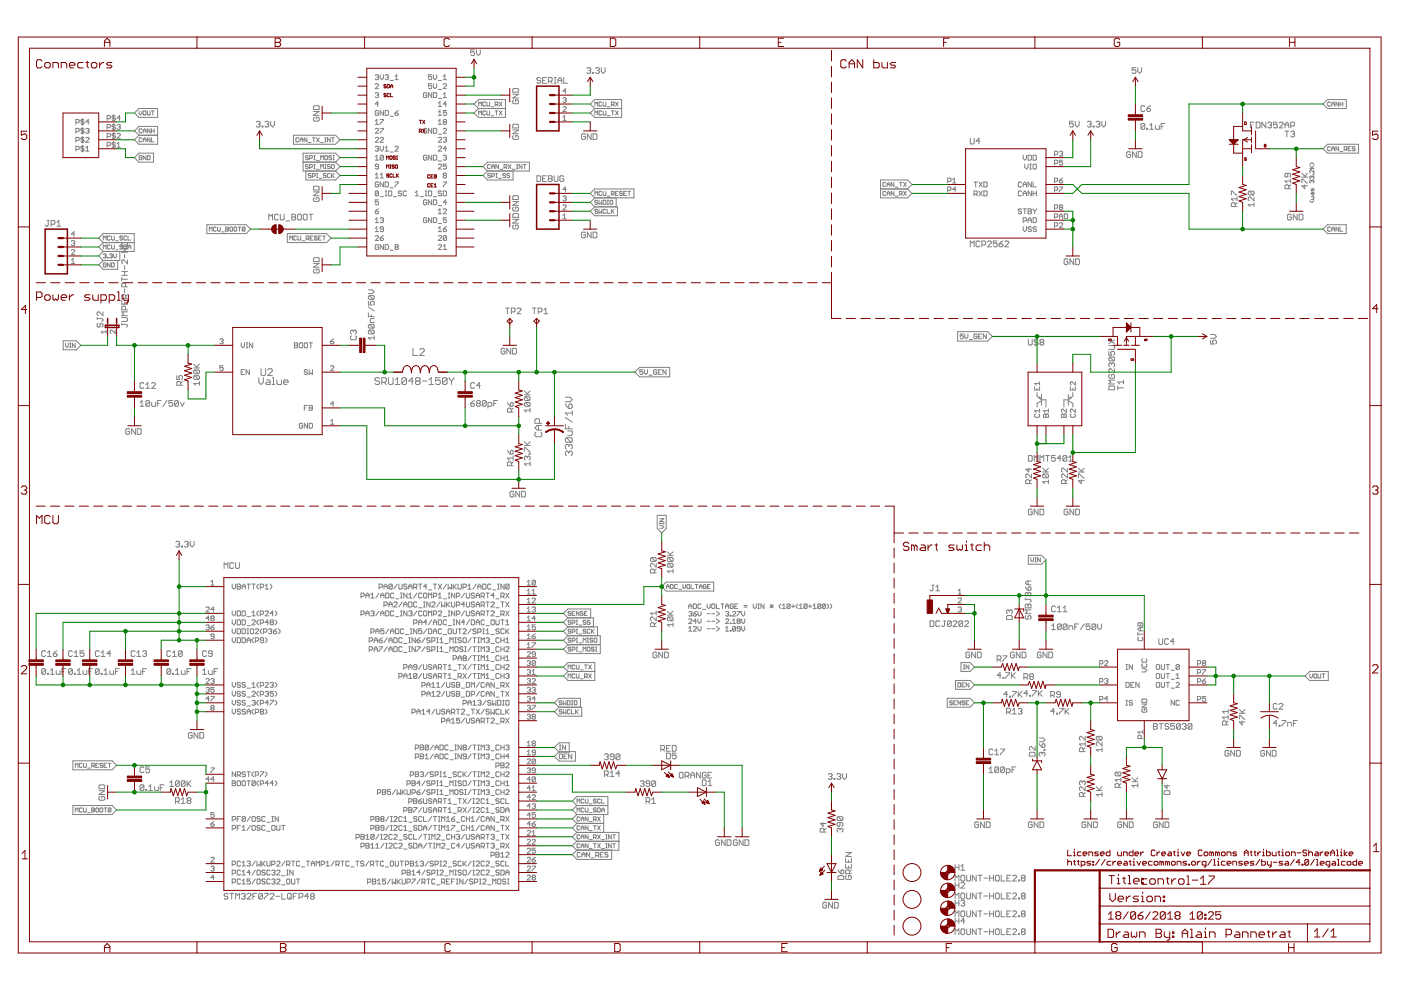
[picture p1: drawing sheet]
<svg xmlns="http://www.w3.org/2000/svg" width="297mm" height="210mm" viewBox="0 0 297 210" stroke-linecap="round" stroke-linejoin="round" font-family="sans-serif">
<g fill="none" stroke="#808080" stroke-width=".21">
<path d="M79.6 16l.1-.1h.4l.2 .1-.2 .4M79.6 17.9l.1-.2h.4l.2 .2v.2l-.7 .7h.7M79.6 19.8l.1-.2h.4l.2 .2-.2 .4M79.9 16.4h.2M80.1 16.4l.2 .2-.2 .3h-.4l-.1-.2M80.6 15.9v.7l.4 .3 .3-.3v-.7M81.7 16l.1-.1h.4l.2 .1-.2 .4M82 16.4h.2M82.2 16.4l.2 .2-.2 .3h-.4l-.1-.2M82.7 17.1h.7M83.8 16.9h.6M83.8 16.2l.3-.3v1"/>
<path d="M90.5 19.8l-.2-.2h-.3l-.2 .2v.7l.2 .2h.3l.2-.2v-.3h-.4M91.5 15.9h-.7v.5l.4-.2 .3 .2v.3l-.1 .2-.6-.2M91.5 17.7h-.7v.6l.4-.2 .3 .2v.3l-.1 .2-.6-.2M91.5 19.6v1.1l-.7-1.1v1.1M91.9 15.9v.7l.3 .3 .4-.3v-.7M91.9 17.7v.7l.3 .4 .4-.4v-.7M91.9 19.6h.5l.2 .2v.7l-.2 .2h-.5zM92.9 17.1h.7M92.9 19h.7M94 16.2l.3-.3v1M94 20l.3-.4v1.1M94 17.9l.1-.2h.4l.2 .2v.2l-.7 .7h.7"/>
<path d="M94 16.9h.7M100.6 10.6h-.8v.6l.4-.2 .4 .2v.4l-.2 .2h-.4l-.2-.2M101 10.6v.8l.4 .4 .4-.4v-.8M108.7 18.9l.2-.1h.8l.2 .1v.7h-1.2zM108.7 20h1.2l-1.2 .8h1.2M114.6 16.6l-.2-.2h-.4l-.2 .4 .2 .2h.4l.2 .4-.2 .3h-.4l-.2-.3M115 17h.5M115.9 16.4h-.9v1.3h.9M116.3 17.2h.6l.2-.2v-.4l-.2-.2h-.6v1.3M116.7 17.2l.4 .5M117.5 16.4h.4M117.5 17.7h.4"/>
<path d="M117.7 16.4v1.3M118.3 17.7v-.9l.4-.4 .4 .4v.9M118.3 17h.8M119.5 16.4v1.3h.8M120 19.3h-.6l.5-.5v1.1M124.4 14.5l.3-.1h.4l.1 .1-.1 .4M124.8 14.9h.3M125.1 14.9l.1 .3-.1 .4h-.4l-.3-.2M125.7 15.4h.2v.2h-.2zM126.3 14.5l.2-.1h.4l.2 .1-.2 .4M126.7 14.9h.2M126.9 14.9l.2 .3-.2 .4h-.4l-.2-.2"/>
<path d="M127.5 14.4v.8l.4 .4 .4-.4v-.8M240.8 14.4h-.8v.5l.4-.1 .4 .1v.5l-.2 .2h-.4l-.2-.2M241.2 14.4v.8l.4 .4 .4-.4v-.8M16.1 26h.5l.2-.2v-.3l-.2-.2h-.5v1.1M16.1 27.9h.5l.2-.2v-.3l-.2-.2h-.5v1.1M16.1 29.8h.5l.2-.2v-.3l-.2-.2h-.5v1.1M16.1 31.7h.5l.2-.2v-.3l-.2-.2h-.5v1M17.5 25.1v1.4M17.5 27.1v1.3M17.5 28.9v1.4M17.5 30.8v1.4M17.8 27.4l-.1-.2h-.4l-.2 .2 .2 .3h.4l.1 .4-.1 .2h-.4l-.2-.2"/>
<path d="M17.8 25.5l-.1-.2h-.4l-.2 .2 .2 .3h.4l.1 .2v.2l-.1 .2h-.4l-.2-.2M17.8 29.3l-.1-.2h-.4l-.2 .2 .2 .3h.4l.1 .2v.2l-.1 .2h-.4l-.2-.2M17.8 31.2l-.1-.2h-.4l-.2 .2 .2 .3h.4l.1 .4-.1 .1h-.4l-.2-.1M18.2 29.3l.2-.2h.3l.2 .2v.2l-.7 .7h.7M18.2 27.4l.2-.2h.3l.2 .2-.2 .3M18.2 32h.7M18.2 31.3l.3-.3v1M18.5 27.7h.2M18.7 27.7l.2 .2-.2 .4h-.3l-.2-.2M18.9 25.8h-.7l.5-.5v1.1M22.7 29h.5l.2-.2v-.4l-.2-.1h-.5v1M22.7 25.2h.5l.2-.2v-.3l-.2-.2h-.5v1"/>
<path d="M22.7 27.1h.5l.2-.2v-.3l-.2-.2h-.5v1M22.7 30.9h.5l.2-.5-.2-.2h-.5v1M24.1 24.3v1.4M24.1 26.2v1.4M24.1 28.1v1.4M24.1 30v1.4M24.5 26.6l-.2-.2h-.4l-.1 .2 .1 .3 .6 .2-.2 .3h-.4l-.1-.1M24.5 28.4l-.6-.1-.1 .3 .1 .2h.4l.2 .3-.2 .2h-.4l-.1-.2M24.5 24.7l-.2-.2h-.4l-.1 .2 .1 .3 .6 .2-.2 .3h-.4l-.1-.1M24.5 30.4l-.6-.2-.1 .3 .1 .2h.4l.2 .4-.2 .1h-.4l-.1-.1M24.8 26.6l.2-.2h.3l.2 .2-.2 .3M24.8 31.2h.7"/>
<path d="M24.8 30.5l.4-.3v1M24.8 28.4l.2-.1h.3l.2 .1v.2l-.7 .7h.7M25.2 26.9h.1M25.3 26.9l.2 .2-.2 .3h-.3l-.2-.1M25.5 25h-.7l.5-.5v1M29.4 26.8h4v3.8h-4l-.9-1 .9-.9-.9-1zM29.4 23h4v1.9h-4l-.9-.9zM29.4 32.5h3.2v1.9h-3.2l-.9-1zM29.4 28.7h4M29.5 23.5v.6l.3 .3 .3-.3v-.6M30.1 33.1l-.2-.1-.4 .1v.6l.4 .2 .2-.5h-.3M30.1 27.5l-.2-.2-.4 .2v.5l.1 .2 .5-.2"/>
<path d="M30.1 29.3l-.2-.1-.4 .1v.6l.1 .2 .5-.2M30.4 27.7h.5M30.4 29.6h.5M30.4 28.2v-.6l.2-.3 .3 .3v.6M30.4 23.7l.1-.2 .4 .2v.5l-.1 .2-.4-.2zM30.4 30.1v-.6l.2-.3 .3 .3v.6M30.9 33v.9l-.5-.9v.9M31.2 33l.6 .1v.6l-.1 .2h-.5zM31.2 23.5v.7l.2 .2 .4-.2v-.7M31.8 27.3v.9l-.6-.9v.9M31.8 29.2v.9l-.6-.9v.9M32.1 27.7h.6"/>
<path d="M32.1 23.5h.6M32.1 29.2v.9h.6M32.1 27.3v.9M32.4 23.5v.9M32.7 27.3v.9M54.3 25.9l.2-.2h.4l.2 .2-.2 .4M54.7 26.3h.2M54.9 26.3l.2 .2-.2 .4h-.4l-.2-.2M55.6 26.7h.2v.2h-.2zM56.2 25.9l.2-.2h.4l.2 .2-.2 .4M56.6 26.3h.2M56.8 26.3l.2 .2-.2 .4h-.4l-.2-.2"/>
<path d="M57.4 25.7v.8l.4 .4 .4-.4v-.8M62.2 28.7h8.9l1 .9-1 1h-8.9zM63.3 29.3l-.1-.1-.5 .1v.6l.2 .2 .4-.2M63.6 30.1v-.6l.3-.3 .3 .3v.6M63.6 29.6h.6M64.3 34.4h6.8M64.9 36.3v1.9h6.2l1-1-1-.9M65.1 29.2v.9l-.6-.9v.9M65.4 35l-.2-.1-.4 .1 .1 .3 .5 .2-.2 .3-.4-.2M65.4 33.1l-.2-.1-.4 .1 .1 .3 .5 .2-.2 .3-.4-.2M65.4 30.2h.5M65.7 35.5h.4l.1-.2-.1-.4h-.4v.9"/>
<path d="M65.7 33.6h.4l.1-.5-.5-.1v.9M65.9 36.9l-.1-.1-.4 .1 .1 .3 .4 .2-.1 .3-.4-.2M66.2 37.4h.5l.1-.5-.6-.1v.9M66.2 29.2h.6M66.5 39.7l.2-.2h.8l.2 .2v.6h-1.2zM66.5 23.6h1.2l-1.2 .8h1.2M66.5 35.8h.3M66.5 33h.3M66.5 33.9h.3M66.5 34.9h.3M66.5 29.2v.9M66.7 24.8l-.2 .3v.4l.2 .2h.8l.2-.2v-.4l-.2-.3h-.4v.5"/>
<path d="M66.7 22.4h.8l.2 .2v.6h-1.2v-.6zM66.7 33v.9M66.7 34.9v.9M67.1 35.9h.6M67.1 29.2l.6 .9M67.1 36.8h.3M67.1 37.7h.3M67.1 34h.6M67.2 36.8v.9M67.7 29.2l-.6 .9M67.7 37.8h.6M68 30.2h.6"/>
<path d="M68 33.9v-.9l.3 .3 .3-.3v.9M68 35.8v-.9l.3 .3 .3-.3v.9M68.9 35.8h.2M68.9 33.1l.1-.1 .4 .1v.6l-.1 .2-.4-.2zM68.9 29.2h.2M68.9 30.1h.2M68.9 34.9h.2M69 29.2v.9M69 34.9v.9M69.1 36.9l-.1-.1-.4 .1 .1 .3 .4 .2-.1 .3-.4-.2M70 35l-.1-.1-.5 .1 .2 .3 .4 .2-.1 .3-.5-.2M70 29.2v.9l-.6-.9v.9"/>
<path d="M70 36.9l-.1-.1-.5 .1v.6l.2 .2 .4-.2M70.3 35l.1-.1 .5 .1v.6l-.2 .2-.4-.2zM70.3 33.1l-.1-.1-.5 .1 .2 .3 .4 .2-.1 .3-.5-.2M70.3 29.2h.6M70.3 36.8v.9M70.4 37.2l.5 .5M70.6 29.2v.9M70.6 33h.3M70.6 33.9h.3M70.7 33v.9M70.9 36.8l-.6 .6M71.1 34.4l1-1-1-.9h-6.8v3.8h6.8"/>
<path d="M71.1 34.4l1 .9-1 1M79.6 27.4l.1-.2 .6 .2v.2l-.7 .7h.7M79.6 29.3l.1-.2 .6 .2v.2l-.7 .7h.7M79.6 31.2l.1-.2h.4l.2 .2-.2 .3M79.6 25.7l.3-.4v1.1M79.6 33.3l.3-.4v1.1M79.6 37l.3-.3v1M79.6 26.4h.7M79.6 34h.7M79.6 37.7h.7M79.9 20.2h.2M79.9 31.5h.2"/>
<path d="M80.1 20.2l.2 .1-.2 .4h-.4l-.1-.2M80.1 31.5l.2 .2-.2 .3h-.4l-.1-.1M80.3 23.6l-.2-.2h-.4l-.1 .2v.7l.1 .2h.4l.2-.2v-.3h-.4M80.3 35.3h-.6l-.1-.2 .1-.3 .6 .2v.7l-.2 .1h-.4l-.1-.1M80.3 38.8l-.2-.2h-.4l-.1 .2v.7l.1 .1h.4l.2-.1v-.4h-.4M80.3 22.1h-.7l.5-.6v1.1M80.6 37l.4-.3v1M80.6 25.3h.7l-.7 1.1M80.6 27.2h.7l-.7 1.1M80.6 31v.7l.4 .3 .3-.3v-.7M80.6 29.3l.2-.2h.3l.2 .2v.2l-.7 .7h.7M80.6 37.7h.7"/>
<path d="M81.3 23.4v1.1l-.7-1.1v1.1M81.3 33.1l-.2-.2h-.3l-.2 .2v.7M81.3 38.6v1l-.7-1v1M81.3 33.1v.7l-.2 .2h-.3l-.2-.2M81.3 33.1l-.7 .7M81.7 23.4h.5l.2 .2v.7l-.2 .2h-.5zM81.7 38.6h.5l.2 .2v.7l-.2 .1h-.5zM81.7 32h.7M81.7 31.3l.3-.3v1M82.7 24.6h.7M82.7 32.2h.7M82.7 39.8h.7"/>
<path d="M83.8 24h.5l.1 .3-.1 .2h-.4l-.1-.2zM83.8 31.2l.1-.2h.4l.1 .2-.6 .8h.6M83.8 38.6h.6l-.6 1M84.4 23.4l-.6 .6M90.5 27.4l-.2-.2h-.3l-.2 .2v.7l.2 .2h.3l.2-.2v-.4h-.4M90.5 33.1l-.2-.2h-.3l-.2 .2v.7l.2 .2h.3l.2-.2v-.4h-.4M91.5 27.2v1.1l-.7-1.1v1.1M91.5 32.9v1.1l-.7-1.1v1.1M91.9 27.2h.5l.2 .2v.7l-.2 .2h-.5zM91.9 32.9h.5l.2 .2v.7l-.2 .2h-.5zM92.9 29.3l.2-.2h.4l.1 .2v.2l-.7 .7h.7M92.9 21.9l.4-.4v1.1"/>
<path d="M92.9 23.8l.4-.4v1.1M92.9 25.7l.4-.4v1.1M92.9 31.2l.2-.2h.4l.1 .2v.1l-.7 .7h.7M92.9 35l.2-.2h.4l.1 .2v.1l-.7 .7h.7M92.9 22.6h.7M92.9 24.5h.7M92.9 26.4h.7M92.9 20.8h.7M92.9 28.4h.7M92.9 34.1h.7M94 27.4l.1-.2 .6 .2v.2l-.7 .7h.7M94 29.3l.1-.2h.4l.2 .2-.2 .3"/>
<path d="M94 33.1l.1-.2h.4l.2 .2-.2 .3M94 38.6h.7l-.7 1M94 20.7h.7M94.1 25.8l-.1-.1 .1-.4 .6 .2-.2 .3M94.1 25.8l-.1 .2 .1 .4 .6-.2-.2-.4M94.1 37.2l-.1-.2 .1-.3 .6 .2-.2 .3M94.1 37.2l-.1 .2 .1 .3 .6-.1-.2-.4M94.1 25.8h.4M94.1 37.2h.4M94.3 29.6h.2M94.3 33.4h.2M94.5 29.6l.2 .2-.2 .4h-.4l-.1-.2"/>
<path d="M94.5 33.4l.2 .2-.2 .4h-.4l-.1-.2M94.7 23.4h-.7v.6l.3-.2 .4 .2v.3l-.2 .2h-.4l-.1-.2M94.7 34.8h-.7v.5l.3-.2 .4 .2v.4l-.2 .1h-.4l-.1-.1M94.7 22.1h-.7l.5-.6v1.1M94.7 31.5h-.7l.5-.5v1M100.5 22.1l1-1h5.7v3.8h-5.7l-1-.9 1-1zM101.5 23h5.7M101.5 22.5v-.9l.3 .3 .3-.3v.9M101.5 24.4v-.9l.3 .3 .3-.3v.9M102.4 35.3l1-.9h8.8v1.9h-8.8zM103 21.8l-.2-.2-.4 .2v.6l.1 .1 .5-.1M103 23.7l-.2-.2-.4 .2v.5l.1 .2 .5-.2"/>
<path d="M103.2 21.6v.8l.2 .1 .4-.1v-.8M103.2 23.5v.7l.2 .2 .4-.2v-.7M103.4 36.3l-1 .9 1 1h5.4v-1.9M104 35l-.2-.1-.4 .1v.6l.1 .2 .5-.2M104 36.9l-.2-.1-.4 .1 .1 .3 .5 .2-.2 .3-.4-.2M104.1 24.5h.6M104.1 22.6h.6M104.3 35.8v-.6l.2-.3 .3 .3v.6M104.3 35.3h.5M104.3 37.4h.4l.1-.5-.5-.1v.9M105 23.5h.6M105 22.2h.4l.2-.4-.6-.2v.9"/>
<path d="M105.1 36.8h.3M105.1 37.7h.3M105.3 23.5v.9M105.3 36.8v.9M105.3 22.2l.3 .3M105.7 34.9v.9l-.6-.9v.9M105.7 37.8h.6M105.9 23.5l.5 .9M105.9 21.6l.5 .9M106 35.9h.6M106.4 23.5l-.5 .9M106.4 21.6l-.5 .9"/>
<path d="M106.9 35.5h.4l.2-.5-.2-.1h-.4v.9M107.2 36.9l-.2-.1-.4 .1 .1 .3 .5 .2-.2 .3-.4-.2M107.2 35.5l.3 .3M107.8 34.9l.5 .9M108 36.9l-.1-.1-.4 .1 .1 .3 .4 .2-.1 .3-.4-.2M108.3 34.9l-.5 .9M108.6 35.9h.6M108.7 26.5l.2-.2h.8l.2 .2v.6h-1.2zM108.7 27.6h1.2l-1.2 .8h1.2M108.9 21.2l-.2 .2v.4l.2 .2h.8l.2-.2v-.4l-.2-.2h-.4v.4M108.9 28.8l-.2 .2v.4l.2 .2h.8l.2-.2v-.4l-.2-.2h-.4v.4M109.5 35.8h.3"/>
<path d="M109.5 34.9h.3M109.6 34.9v.9M110.7 34.9v.9l-.6-.9v.9M111 34.9h.5M111.2 34.9v.9M113.8 37.3h.6l.2 .2v.8l-.2 .2h-.6zM115 37.9h.5M115.9 37.3h-.9v1.2h.9M116.3 37.3h.6l.2 .2-.2 .4 .2 .4-.2 .2h-.6zM116.3 37.9h.6M117.5 37.3v1l.2 .2h.4l.2-.2v-1M119.4 22.8l.1-.2h.4l.1 .2-.6 .8h.6"/>
<path d="M119.4 24.8l.3-.3v1M119.4 20.9l.1-.2h.4l.1 .2-.1 .3M119.4 25.5h.6M119.5 37.5l-.2-.2h-.4l-.2 .2v.8l.2 .2h.4l.2-.2v-.4h-.4M119.7 21.2h.2M119.9 21.2l.1 .2-.1 .3h-.4l-.1-.1M124.1 28.6l-.2-.2h-.4l-.2 .2v.8l.2 .2h.4l.2-.2v-.4h-.4M125.1 22.1l1-1h5.7v3.8h-5.7l-1-.9 1-1zM125.3 28.4v1.2l-.8-1.2v1.2M125.8 28.4h.5l.3 .2v.8l-.3 .2h-.5zM126.1 23h5.7M126.1 22.5v-.9l.3 .3 .3-.3v.9"/>
<path d="M126.1 24.4v-.9l.3 .3 .3-.3v.9M127.6 21.8l-.2-.2-.4 .2v.6l.1 .1 .5-.1M127.6 23.7l-.2-.2-.4 .2v.5l.1 .2 .5-.2M127.9 23.5v.7l.1 .2 .5-.2v-.7M127.9 21.6v.8l.1 .1 .5-.1v-.8M128.7 24.5h.6M128.7 22.6h.6M129.6 22.2h.4l.2-.4-.6-.2v.9M129.6 23.5h.6M129.9 23.5v.9M129.9 22.2l.3 .3M130.5 23.5l.6 .9"/>
<path d="M130.5 21.6l.6 .9M131.1 23.5l-.6 .9M131.1 21.6l-.6 .9M186.7 38.2h5.7l1 .9-1 1 1 .9-1 1h-5.7zM187.8 38.8l-.2-.1-.4 .1v.6l.1 .1 .5-.1M188.1 39.1h.6M188.1 39.5v-.5l.3-.3 .3 .3v.5M189.5 38.7v.8l-.5-.8v.8M189.8 39.7h.6M190.7 38.7h.6M191 38.7v.8M191.6 38.7l.6 .8"/>
<path d="M192.2 38.7l-.6 .8M200.9 38.5h.5l.2-.2v-.4l-.2-.1h-.5v1M202 38.8h.7M202 38.1l.3-.3v1M205.7 29.3v1l.2 .2h.4l.2-.2v-1M206.5 38.6h.7M206.9 38.6v1M207.6 38.6l.7 1M207.8 29.9h-.9l.7-.6v1.2M208.3 38.6l-.7 1M208.6 38.6h.5l.2 .2v.7l-.2 .1h-.5zM216.6 38.8l-.2-.2h-.3l-.2 .2v.7l.2 .1h.3l.2-.1"/>
<path d="M216.9 39.1h.7M216.9 32.9v.7l.4 .4 .3-.4v-.7M216.9 39.6v-.7l.4-.3 .3 .3v.7M217.3 34.8v.7l.3 .3 .4-.3v-.7M218 32.9h.5l.2 .2v.7l-.2 .2h-.5zM218.3 35.8h.4M218.3 34.8h.4M218.5 34.8v1M218.7 38.6v1l-.7-1v1M219 32.9h.6l.1 .2v.7l-.1 .2h-.6zM219 35l.2-.2h.4l.1 .2v.7l-.1 .1h-.4l-.2-.1zM219 38.6v1h.7"/>
<path d="M223.6 32.8h.5l.2-.2v-.4l-.2-.1h-.5v1M223.6 34.7h.5l.2-.2v-.4l-.2-.1h-.5v1M223.6 38.5h.5l.2-.2v-.4l-.2-.1h-.5v1M224.6 38.3h.5l.2 .3-.2 .2h-.3l-.2-.2zM224.6 32.2l.2-.1h.3l.2 .1-.2 .4M224.6 39.6h.7l-.7 1.1M225 32.6h.1M225.1 32.6l.2 .2-.2 .3h-.3l-.2-.2M225.3 34h-.7v.5l.4-.2 .3 .2v.3l-.2 .2h-.3l-.2-.2M225.3 37.8l-.7 .5M227.6 25.7h-.8v.6l.4-.2 .4 .2v.4l-.2 .2h-.5l-.1-.2M228 25.7v.8l.4 .4 .4-.4v-.8"/>
<path d="M230.5 25.9l.3-.2h.4l.2 .2-.2 .4M230.9 26.3h.3M231.2 26.3l.2 .2-.2 .4h-.4l-.3-.2M231.8 26.7h.2v.2h-.2zM232.4 25.9l.2-.2h.4l.2 .2-.2 .4M232.8 26.3h.2M233 26.3l.2 .2-.2 .4h-.4l-.2-.2M233.6 25.7v.8l.4 .4 .4-.4v-.8M239.7 32.4l-.2-.2h-.4l-.2 .2v.8l.2 .2h.4l.2-.2v-.4h-.4M240.9 32.2v1.2l-.8-1.2v1.2M241.3 32.2h.6l.2 .2v.8l-.2 .2h-.6zM242.7 22.6l-.2-.2h-.4l-.2 .2v.8l.2 .2h.4l.2-.2"/>
<path d="M242.7 26.4l-.2-.2h-.4l-.2 .2v.8M242.7 26.4v.8l-.2 .2h-.4l-.2-.2M242.7 26.4l-.8 .8M243.1 27.2h.2v.2h-.2zM243.1 23h.6l.2 .4-.2 .2h-.4l-.2-.2zM243.8 27.4h.8M243.8 26.6l.4-.4v1.2M243.9 22.4l-.8 .6M245 26.6v.6l.2 .2h.6v-.8M246.2 26.8h.4M247 26.2h-.8v1.2M265.1 26.5h.4"/>
<path d="M265.9 25.9h-.8v1.2M266.3 25.9h.6l.2 .2v.8l-.2 .2h-.6zM268.4 25.9v1.2l-.9-1.2v1.2M268.8 26.1l.2-.2h.4l.2 .2-.2 .4M269.2 26.5h.2M269.4 26.5l.2 .2-.2 .4h-.4l-.2-.2M270.8 25.9h-.8v.6l.4-.2 .4 .2v.4l-.2 .2h-.4l-.2-.2M271.2 26.1l.2-.2h.4l.2 .2v.2l-.8 .8h.8M272.4 26.5h.8M272.4 27.1v-.8l.4-.4 .4 .4v.8M272.4 27.8h.8M272.8 27.8v1.2"/>
<path d="M273 36.7v.7l-.2 .1-.4-.1v-.4l.2-.3h.9l.1 .3v.4l-.1 .1M273.6 38v.8M273.6 39.2l-.4 .4M273.6 38.4h-1.2l.4 .4M273.7 26.7h.6l.2-.2v-.4l-.2-.2h-.6v1.2M273.7 28l.2-.2h.4l.2 .2-.2 .4M274.1 28.4h.2M274.3 28.4l.2 .2-.2 .4h-.4l-.2-.2M276 38.8v-.8h.2l.8 .8h.2M276 37.5h1.2M276 36.7l.8 .8M276.6 39.2v.8l-.6-.6h1.2"/>
<path d="M277.2 36.7l-.6 .7M277.7 35.7h.9M277.7 35.2l.6 .5M277.7 34.9l.3-.3h.3l.3 .3M278 40v.4l.2 .1 .1-.4 .1-.1 .2 .1v.4M278.2 37.5l.1-.2 .3 .2-.2 .4M278.2 38.4l.1-.2 .3 .2-.2 .4M278.2 38.4l-.2-.2-.3 .2 .2 .4M278.2 37.5l-.2-.2-.3 .2 .2 .4M278.2 37.5v.1M278.2 38.4v.1M278.4 36.9l.2 .1z"/>
<path d="M278.6 36v.6l-.6-.6-.3 .2 .2 .4M278.6 35.2l-.4 .4M281.5 21.1h3.9v1.9h-3.9l-1-.9zM281.5 30.6h6.5v1.9h-6.5l-1-1zM282.1 31.2l-.2-.1-.4 .1v.6l.1 .2 .5-.2M282.1 21.8l-.2-.2-.4 .2v.6l.1 .1 .5-.1M282.4 22.1h.6M282.4 31.5h.6M282.4 22.5v-.6l.3-.3 .3 .3v.6M282.4 32v-.6l.3-.3 .3 .3v.6M283.8 21.6v.9l-.5-.9v.9M283.8 31.1v.9l-.5-.9v.9"/>
<path d="M284.1 22.1h.6M284.1 21.6v.9M284.1 32.1h.6M284.7 21.6v.9M285 31.7h.4l.2-.2-.2-.4h-.4v.9M285.3 31.7l.3 .3M285.9 31.5h.3M286.4 31.1h-.5v.9h.5M287.3 31.2l-.4-.1-.2 .3 .5 .1 .1 .3-.1 .2-.5-.2M10 46.7h.4M10.2 46.7v1.1l-.2 .2-.4-.2M10.8 47.6h.7l.1-.3v-.4l-.1-.2h-.7v1.3"/>
<path d="M12.1 48h.8M12.1 47.2l.4-.5v1.3M15.1 53.1l.2-.2h.4l.1 .2v.2l-.7 .7h.7M15.1 51.2l.2-.2h.4l.1 .2-.1 .3M15.1 55.2l.4-.4v1.1M15.1 55.9h.7M15.5 51.5h.2M15.7 51.5l.1 .2-.1 .4h-.4l-.2-.2M15.8 49.6h-.7l.6-.5v1.1M21.9 55.2l-1 1 1 .9h3.1v-1.9M21.9 51.4l-1-.9 1-1h6.5v3.8h-6.5M21.9 53.3l-1 1 1 .9"/>
<path d="M21.9 51.4h6.5M21.9 51.4l-1 1 1 .9M21.9 50.9v-.9l.3 .3 .3-.3v.9M21.9 52.8v-.9l.3 .3 .3-.3v.9M21.9 54l.5-.2 .1 .2-.1 .3M22.2 54.3h.2M22.4 54.3l.1 .1-.1 .3-.5-.1M22.5 55.9l-.1-.2-.5 .2v.6l.2 .1 .4-.1v-.3h-.3M22.8 54.6l.1 .1zM23.2 54l.5-.2 .1 .2-.1 .3M23.4 52.1l-.2-.2-.4 .2v.6l.1 .1 .5-.1M23.4 50.2l-.2-.2-.4 .2v.6l.1 .1 .5-.1"/>
<path d="M23.4 55.7v.9l-.6-.9v.9M23.5 54.3h.2M23.7 55.7h.4l.1 .2v.6l-.1 .1h-.4zM23.7 50v.8l.1 .1 .4-.1v-.8M23.7 51.9v.8l.1 .1 .4-.1v-.8M23.7 54.3l.1 .1-.1 .3-.5-.1M24.1 53.8v.6l.3 .3 .3-.3v-.6M24.5 51.1h.6M24.5 53h.6M25.4 53.3v1.9h-3.5M25.8 58.8v.8M25.8 59.2h1.2"/>
<path d="M25.8 58.4h1.2M25.8 57.6h1.2M25.8 52.7h1.2l-1.2 .8h1.2M26 50.2l-.5-.2-.1 .3 .4 .2 .2 .3-.2 .1-.4-.1M26 52.1l-.5-.2-.1 .3 .4 .2 .2 .3-.2 .1-.4-.1M26 51.5l-.2 .2v.4l.2 .2h.8l.2-.2v-.4l-.2-.2M26.3 51.9h.4l.2 .2v.6l-.2 .1h-.4zM26.4 53.9v.8M26.4 56.3v.8M26.4 57.6v.8M26.9 50.2l-.2-.2-.4 .2v.6l.1 .1 .5-.1M27 55.1v.8l-.8-.8-.4 .2v.4l.2 .2"/>
<path d="M27.1 52.4h.6M27.1 50v.9h.6M27.1 52.8v-.6l.3-.3 .3 .3v.6M43.9 47.6h8.3l.9 1-.9 .9h-8.3zM44.4 49v-.8l.3 .2 .3-.2v.8M45.8 48.3l-.1-.1-.4 .1v.6l.1 .1 .4-.1M46.1 48.2v.7l.2 .1 .4-.1v-.7M47 49.2h.6M47.9 48.6h.4M47.9 48.2h.4l.2 .1-.2 .3 .2 .3-.2 .1h-.4zM48.9 48.2l.4 .1v.6l-.1 .1-.5-.1zM49.6 48.3l.2-.1 .4 .1v.6l-.2 .1-.4-.1z"/>
<path d="M50.5 48.2h.6M50.8 48.2v.8M51.9 48.3v.6l-.1 .1-.4-.1M51.9 48.3l-.4-.1-.1 .1v.6M51.9 48.3l-.5 .6M57 46.6v-1.2l.4 .4 .4-.4v1.2M59 45.6l-.2-.2h-.4l-.2 .2v.8l.2 .2h.4l.2-.2M59.4 45.4v1l.2 .2h.4l.2-.2v-1M60.6 46.8h.8M60.9 49.5h8.3l1 1-1 .9h-8.3zM61.4 50.9v-.9l.3 .3 .3-.3v.9M61.9 45.4h.6l.2 .2-.2 .4 .2 .4-.2 .2h-.6z"/>
<path d="M61.9 46h.6M62.9 50.2l-.2-.2-.4 .2v.6l.1 .1 .5-.1M63.2 50v.8l.1 .1 .5-.1v-.8M63.3 45.4h.4l.2 .2v.8l-.2 .2h-.4l-.2-.2v-.8zM64.1 51.1h.5M64.3 45.6l.2-.2h.4l.2 .2v.8l-.2 .2h-.4l-.2-.2zM64.9 50.6h.5l.1-.1-.1-.5h-.5v.9M65.2 50.6l.3 .3M65.5 45.4h.8M65.8 50.5h.3M65.9 45.4v1.2M66.4 50h-.6v.9h.6"/>
<path d="M66.5 54.8l.2-.2h.8l.2 .2v.6h-1.2zM66.5 40.7h1.2l-1.2 .8h1.2M66.5 55.8h1.2l-1.2 .9h1.2M66.7 41.9l-.2 .2v.4l.2 .2h.8l.2-.2v-.4l-.2-.2h-.4v.4M66.7 57.1l-.2 .2v.4l.2 .2h.8l.2-.2v-.4l-.2-.2h-.4v.4M67.2 50.2l-.4-.2-.1 .3 .4 .2 .1 .3-.1 .1-.4-.1M67.5 50.5h.3M68.1 50h-.6v.9h.6M68.4 50h.6M68.7 50v.9M79.6 44.8h.5l.2 .3-.6 .2-.1-.2zM79.6 50.1l.1-.1 .6 .1v.2l-.7 .7h.7"/>
<path d="M79.6 46.5l.3-.3v1M79.6 48.4l.3-.3v1M79.6 47.2h.7M79.6 49.1h.7M80.3 42.4h-.7v.5l.3-.2 .4 .2v.3l-.2 .2h-.4l-.1-.2M80.3 40.7l-.7 .7M80.3 40.7v.7l-.2 .1h-.4l-.1-.1M80.3 52l-.2-.1h-.4l-.1 .1v.7l.1 .2h.4l.2-.2v-.3h-.4M80.3 40.7l-.6-.2-.1 .2v.7M80.3 44.3l-.7 .5M80.6 41.7h.7M80.6 50.5h.5l.2 .3-.2 .2h-.3l-.2-.2z"/>
<path d="M80.6 46.3l.2-.1h.3l.2 .1-.2 .4M81 46.7h.1M81.1 46.7l.2 .2-.2 .3h-.3l-.2-.2M81.3 48.6h-.5l-.2-.2 .2-.3h.3l.2 .1v.7l-.2 .2h-.3l-.2-.2M81.3 51.9v1l-.7-1v1M81.3 50l-.7 .5M81.7 51.9h.5l.2 .1v.7l-.2 .2h-.5zM81.7 41.5h.3M81.7 40.5h.3M81.8 40.5v1M82.4 40.5h.5l.2 .2v.7l-.2 .1h-.5zM82.7 53.1h.7"/>
<path d="M83.4 41.7h.7M83.9 52.4l-.1-.2 .1-.3h.4l.1 .1-.1 .4M83.9 52.4l-.1 .2 .1 .3h.4l.1-.2-.1-.3M83.9 52.4h.4M85.1 40.7l-.1-.2h-.4l-.1 .2 .1 .3h.4l.1 .2-.1 .3h-.4l-.1-.1M86.2 40.7l-.2-.2h-.3l-.2 .2v.7l.2 .1h.3l.2-.1M88.1 41.5h.6M88.1 40.8l.3-.3v1M89.1 41.7h.7M90.1 41.5h.4M90.1 40.5h.4M90.3 40.5v1"/>
<path d="M90.5 42.5l-.2-.1h-.3l-.2 .1v.7l.2 .2h.3l.2-.2v-.3h-.4M90.5 46.3l-.2-.1h-.3l-.2 .1v.7l.2 .2h.3l.2-.2v-.3h-.4M90.8 40.5h.6l.1 .2v.7l-.1 .1h-.6zM91.5 42.4v1l-.7-1v1M91.5 46.2v1l-.7-1v1M91.9 41.7h.7M91.9 42.4h.5l.2 .1v.7l-.2 .2h-.5zM91.9 46.2h.5l.2 .1v.7l-.2 .2h-.5zM92.9 44.6l.4-.3v1M92.9 48.4l.4-.3v1M92.9 50.1l.2-.1h.4l.1 .1v.2l-.7 .7h.7M92.9 52l.2-.1h.4l.1 .1v.2l-.7 .7h.7"/>
<path d="M92.9 45.3h.7M92.9 49.1h.7M92.9 43.6h.7M92.9 47.4h.7M93.6 40.7l-.1-.2-.6 .2 .2 .3h.4l.1 .2-.1 .3-.6-.1M94 40.5h.5l.2 .2v.7l-.2 .1h-.5zM94 48.6h.5l.2 .3-.6 .2-.1-.2zM94 52.2l.3-.3v1M94 44.4l.1-.1 .6 .1v.2l-.7 .7h.7M94 52.9h.7M94.7 42.9h-.7l.5-.5v1M94.7 48.1l-.7 .5"/>
<path d="M94.7 46.2h-.7v.5l.3-.2 .4 .2v.3l-.2 .2h-.4l-.1-.2M94.7 50.1v.7l-.2 .2h-.4l-.1-.2M94.7 50.1l-.6-.1-.1 .1v.7M94.7 50.1l-.7 .7M108.7 41.7l.2-.2h.8l.2 .2v.6h-1.2zM108.7 42.7h1.2l-1.2 .8h1.2M108.7 46.5h1.2l-1.2 .8h1.2M108.9 43.9l-.2 .2v.4l.2 .2h.8l.2-.2v-.4l-.2-.2h-.4v.4M108.9 47.7l-.2 .2v.4l.2 .2h.8l.2-.2v-.4l-.2-.2h-.4v.4M108.9 45.3h.8l.2 .2v.6h-1.2v-.6zM119.4 43.6l.1-.2h.4l.1 .2v.2l-.6 .7h.6M119.4 45.7l.3-.4v1.1"/>
<path d="M119.4 46.4h.6M119.4 41.7l.1-.1h.4l.1 .1-.1 .4M119.7 42.1h.2M119.9 42.1l.1 .1-.1 .4h-.4l-.1-.2M120 40.2h-.6l.5-.6v1.1M124.1 49.4l-.2-.2h-.4l-.2 .2v.8l.2 .2h.4l.2-.2v-.4h-.4M125.1 44.8l1-.9h4.8v1.8h-4.8zM125.1 41l1-.9h8.3v1.9h-8.3zM125.3 49.2v1.2l-.8-1.2v1.2M125.8 49.2h.5l.3 .2v.8l-.3 .2h-.5zM126.1 42l-1 .9 1 1M126.1 41.4v-.8l.3 .3 .3-.3v.8"/>
<path d="M126.7 42.6l-.1-.1-.5 .1 .2 .3 .4 .2-.1 .2-.5-.1M126.7 44.5l-.1-.1-.5 .1 .2 .3 .4 .1-.1 .3-.5-.1M127 42.5v.8l.3-.2 .3 .2v-.8M127 44.4v.8l.3-.3 .3 .3v-.8M127.6 40.7l-.2-.1-.4 .1v.6l.1 .1 .5-.1M127.9 40.6v.7l.1 .1 .5-.1v-.7M127.9 42.5h.4l.2 .1v.6l-.2 .1h-.4zM128.5 44.5l-.2-.1-.4 .1v.6l.1 .1 .5-.1M128.7 41.6h.6M128.7 42.5h.3M128.7 43.3h.3M128.7 44.4v.8h.6"/>
<path d="M128.9 42.5v.8M129.3 42.6l.2-.1 .4 .1v.6l-.1 .1-.5-.1zM129.6 41.1h.4l.2-.4-.2-.1h-.4v.8M129.6 44.4v.8M129.8 44.8l.4 .4M129.9 41.1l.3 .3M130.2 44.4l-.6 .5M130.5 41h.3M130.6 42v1.9M131.1 40.6h-.6v.8h.6M131.9 40.7l-.1-.1-.4 .1 .1 .3 .4 .1-.1 .3-.4-.1M132.2 41h.3"/>
<path d="M132.8 40.6h-.6v.8h.6M133.1 40.6h.6M133.4 40.6v.8M186.7 40.1h5.7M187.8 40.7l-.2-.1-.4 .1v.6l.1 .1 .5-.1M188.1 41h.6M188.1 41.4v-.5l.3-.3 .3 .3v.5M189.5 40.6v.8l-.5-.8v.8M189.8 41.6h.6M190.7 41.1h.4l.2-.4-.2-.1h-.4v.8M191 41.1l.3 .3M191.6 40.6l.6 .8"/>
<path d="M192.2 40.6l-.6 .8M200.9 40.3h.5l.2-.1v-.4l-.2-.2h-.5v1.1M202.7 40.2h-.7l.5-.6v1.1M205.7 52.3v-1.2l.4 .4 .4-.4v1.2M206.5 41.2h.5l.2-.2v-.3l-.2-.2h-.5v1M206.9 41.2l.3 .3M207.6 40.5l.7 1M207.8 51.3l-.2-.2h-.4l-.3 .2v.8l.3 .2h.4l.2-.2M208.2 51.9h.6l.2-.2v-.4l-.2-.2h-.6v1.2M208.3 40.5l-.7 1M208.6 40.5h.5l.2 .2v.7l-.2 .1h-.5zM209.4 51.3l.2-.2h.4l.2 .2v.2l-.8 .8h.8"/>
<path d="M211.4 51.1h-.8v.6l.4-.2 .4 .2v.4l-.2 .2h-.4l-.2-.2M211.8 51.7h.6l.2 .4-.2 .2h-.4l-.2-.2zM212.6 51.1l-.8 .6M213 51.3l.3-.2h.4l.2 .2v.2l-.9 .8h.9M216.6 40.7l-.2-.2h-.3l-.2 .2v.7l.2 .1h.3l.2-.1M216.6 44.4l-.2-.1h-.3l-.2 .1 .2 .4h.3l.2 .2-.2 .3h-.3l-.2-.2M216.9 46.9h.6l.1-.2v-.4l-.1-.1h-.6v1M216.9 41h.7M216.9 44.3h.7M216.9 41.5v-.7l.4-.3 .3 .3v.7M216.9 48.1v.7l.4 .3 .3-.3v-.7M217.3 44.3v1"/>
<path d="M218 44.3h.5l.2 .1-.2 .4 .2 .3-.2 .2h-.5zM218 47.2v-.7l.3-.3 .4 .3v.7M218 44.8h.5M218 46.7h.7M218.7 40.5v1l-.7-1v1M218.7 48.2l-.2-.1-.5 .1 .2 .4h.3l.2 .2-.2 .3-.5-.2M219 46.2h.6l.1 .1v.7l-.1 .2h-.6zM219 41h.7M219 40.5v1M219 44.3l.4 .5M219.4 44.8v.5M219.7 40.5v1"/>
<path d="M219.7 44.3l-.3 .5M219.7 48.2l-.1-.1h-.4l-.2 .3 .2 .2h.4l.1 .3-.1 .2h-.4l-.2-.2M223.6 44.1h.5l.2-.1v-.4l-.2-.2h-.5v1.1M223.6 46h.5l.2-.2v-.3l-.2-.2h-.5v1.1M223.6 40.3h.5l.2-.1v-.4l-.2-.2h-.5v1.1M223.6 47.9h.5l.2-.1-.2-.6h-.5v1.1M224.6 46.4v-.7l.4-.4 .3 .4v.7M224.6 47.4l.2-.2h.3l.2 .2-.7 .9h.7M224.6 45.8h.7M224.8 44l-.2-.2 .2-.4h.3l.2 .2-.2 .4M224.8 44h.3M224.8 44l-.2 .1 .2 .4h.3l.2-.2-.2-.3"/>
<path d="M225.7 45.3h.5l.2 .2v.7l-.2 .2h-.5zM226.4 55.1l-.2-.2h-.4l-.2 .2v.8l.2 .2h.4l.2-.2v-.4h-.4M227.6 54.9v1.2l-.8-1.2v1.2M228.1 54.9h.6l.2 .2v.8l-.2 .2h-.6zM261.1 41.3v-.8h.2l.8 .8h.2M261.9 43.8v-.6l-.2-.2h-.4l-.2 .2v.6h1.2M262.3 43l-.4 .4M262.3 42.2h-1.2l.4 .4M262.3 41.8v.8M264.9 40.5h.8l.2 .2v.4l-.2 .2M264.9 40.5l-.3 .2v.4l.3 .2h.8M264.9 40.5l.8 .8"/>
<path d="M265.9 43.4h-1.3l.4 .4M265.9 41.8v.8l-.9-.8-.4 .2v.4l.3 .2M265.9 43v.8M273.2 40v-.6l-.2-.2h-.4l-.2 .2v.6h1.2M273.8 45.6l-.2-.2h-.4l-.2 .2v.8l.2 .2h.4l.2-.2v-.4h-.4M275 45.4v1.2l-.8-1.2v1.2M275.4 45.4h.6l.2 .2v.8l-.2 .2h-.6zM277.7 42.6l.3 .3h.3l.3-.3M278 41.7h.4l.2 .1-.2 .5h-.4M278.3 40.8v.5l.1 .1 .2-.1v-.5h-.4l-.2 .5M280.5 48.6l1-1h3.9v1.9h-3.9zM282.1 48.3l-.2-.1-.4 .1v.6l.1 .1 .5-.1"/>
<path d="M282.4 48.6h.6M282.4 49v-.6l.3-.2 .3 .2v.6M283.8 48.2v.8l-.5-.8v.8M284.1 48.2v.8h.6M13.4 72.3h2.8l.9 .9-.9 1h-2.8zM13.9 72.8v.6l.3 .3 .3-.3v-.6M14.8 73.7h.3M14.8 72.8h.3M14.9 72.8v.9M15.9 72.8v.9l-.6-.9v.9M20.6 67.5h1l.2 .2-.2 .5M20.6 67.3v.4"/>
<path d="M20.8 68.6l-.2 .2v.4l.4 .2 .2-.2v-.4l.4-.2 .2 .2v.4l-.2 .2M21.8 66.1v.8l-.8-.8-.4 .2v.4l.2 .2M22.5 70v.7M22.5 70.3h-1l.3 .4M24.4 70v.7l-.7-.7-.3 .2v.3l.1 .2M25.8 68.8h1l.2 .2-.2 .4M25.8 63.7v.8h1.2v-.8M25.8 67.3h1l.2 .2v.4l-.2 .3h-1M25.8 68.6v.4M26.4 61.2v.8M26.4 64.1v.4M26.6 60.8v-.6l-.2-.2h-.4l-.2 .2v.6h1.2"/>
<path d="M26.6 63.3v-.6l-.2-.2h-.4l-.2 .2v.6h1.2M26.6 65.7v-.6l-.2-.2h-.4l-.2 .2v.6h1.2M27 66.1h-1.2l.4 .4-.4 .4h1.2M27 62.5l-.4 .4M37.5 79.7v.8h.6l-.2-.4 .2-.4h.4l.2 .2v.4l-.2 .2M41.1 78h1.2M41.1 77.2l.8 .8M41.3 78.4h.8l.2 .2v.4l-.2 .2M41.3 79.7h.8l.2 .2v.4l-.2 .2M41.3 79.7l-.2 .2v.4l.2 .2h.8M41.3 78.4l-.2 .2v.4l.2 .2h.8M41.3 79.7l.8 .8"/>
<path d="M41.3 78.4l.8 .8M42.3 77.2l-.6 .6M46.6 72l.2-.1h.3l.2 .1-.2 .4M46.9 72.4h.2M47.1 72.4l.2 .2-.2 .3h-.3l-.2-.2M47.3 77.6h-.7v.5l.3-.2 .4 .2v.3l-.2 .2h-.3l-.2-.2M51.1 78.9h.4M51.1 72.7v.7l.4 .3 .3-.3v-.7M51.8 78.4h-.7v1h.7M52.2 73.7h.3M52.2 72.7h.3M52.4 72.7v1"/>
<path d="M52.9 78.4v1l-.7-1v1M53.6 72.7v1l-.7-1v1M55.4 78.2v1.2l.2 .2h.5l.2-.2v-1.2M56.8 78.4l.2-.2h.5l.2 .2v.3l-.9 .9h.9M62.4 72.7h.5l.2 .2-.2 .3 .2 .4-.2 .1h-.5zM62.4 73.2h.5M63.6 72.7h.4l.2 .2v.7l-.2 .1h-.4l-.1-.1v-.7zM64.7 72.7h.3l.2 .2v.7l-.2 .1h-.3l-.2-.1v-.7zM65.2 78.5l-.2-.1h-.3l-.2 .1 .2 .4h.3l.2 .2-.2 .3h-.3l-.2-.2M65.6 78.4v1l.3-.3 .4 .3v-1M65.6 72.7h.7M65.9 72.7v1"/>
<path d="M70.1 72.4h.5l.2 .3-.2 .2h-.3l-.2-.2zM70.1 77.7l.2-.1h.3l.2 .1v.2l-.7 .7h.7M70.8 71.9l-.7 .5M74.5 71.2l-.2 .2v.4l.2 .2h.8l.2-.2v-.4l-.2-.2M74.9 70.2l-.2-.2-.4 .2v.4l.2 .2M74.9 70.2l.2-.2 .4 .2v.4l-.2 .2M74.9 70.2v.2M78.1 63.9v.8h.6l-.2-.6 .2-.2h.4l.2 .2v.4l-.2 .2M78.1 66.3v.8h1.2M78.1 65.1l1.2 .8M78.1 61.4h.8l.4 .4-.4 .5h-.8M78.3 62.7h.8l.2 .2v.4l-.2 .2"/>
<path d="M78.3 68.8h.8l.2 .2v.4l-.2 .2M78.3 70h.8l.2 .2v.4l-.2 .2M78.3 70l-.2 .2v.4l.2 .2h.8M78.3 62.7l-.2 .2v.4l.2 .2h.8M78.3 68.8l-.2 .2v.4l.2 .2h.8M78.3 70l.8 .8M78.3 68.8l.8 .8M78.3 62.7l.8 .8M78.7 66.7v.4M79.3 71.6h-1.2l.4 .4M79.3 71.2v.8M79.3 67.5h-.6l-.2 .3v.6h.8"/>
<path d="M87.6 73.9v1.5h.9M89 74.1l.2-.2h.5l.3 .2v.3l-1 1h1M107.1 74l-.3-.1h-.4l-.1 .1v.8l.1 .3h.4l.3-.3v-.4h-.4M107.2 65.3h.8M107.6 65.3v1.2M108.3 73.9v1.2l-.8-1.2v1.2M108.4 66.1h.6l.2-.2v-.4l-.2-.2h-.6v1.2M108.7 73.9h.6l.2 .1v.8l-.2 .3h-.6zM109.6 65.5l.2-.2h.4l.2 .2v.2l-.8 .8h.8M112.9 65.3h.8M113.3 65.3v1.2M114.1 66.1h.6l.2-.2v-.4l-.2-.2h-.6v1.2"/>
<path d="M115.3 65.7l.4-.4v1.2M115.3 66.5h.8M135.6 77.9h6.4v2h-6.4l-1-1zM136.3 78.4h-.6v.5l.3-.2 .3 .2-.2 .5-.4-.2M136.6 78.4v.7l.4 .3 .3-.3v-.7M137.6 79.6h.7M139.2 78.6l-.1-.2h-.4l-.1 .2v.6l.1 .2h.4l.1-.2v-.3h-.3M139.6 78.9h.3M140.2 78.4h-.6v1h.6M141.2 78.4v1l-.7-1v1M203 70.3h6.4l1 1-1 1h-6.4zM204.2 70.8h-.6v.5l.5-.1 .1 .1v.3l-.1 .2-.5-.2"/>
<path d="M204.6 70.8v.7l.3 .3 .3-.3v-.7M205.5 72h.7M207.2 71l-.2-.2h-.3l-.2 .2v.6l.2 .2h.3l.2-.2v-.3h-.4M207.5 71.3h.3M208.1 70.8h-.6v1h.6M209.1 70.8v1l-.6-1v1M218 71.9v1.1l.2 .2h.5l.1-.2v-1.1M219.7 71.7v1.7M220.1 72.2l-.2-.3h-.4l-.2 .4 .2 .3h.4l.2 .4-.2 .2h-.4l-.2-.2M220.7 72.6l-.2 .1 .2 .5h.4l.2-.2-.2-.4M220.7 72.6h.4M220.7 72.6l-.2-.3 .2-.4h.4l.2 .3-.2 .4"/>
<path d="M235.1 73.3h1l.2 .2v.4l-.2 .2h-1M235.1 74.5v.8h.6l-.2-.4 .2-.4h.4l.2 .2v.4l-.2 .2M235.1 72.1l1.2 .8M235.3 75.7h.8l.2 .2v.4l-.2 .2M235.3 79.4l-.2 .2v.4l.2 .2h.8l.2-.2v-.4l-.2-.2h-.4v.4M235.3 75.7l-.2 .2v.4l.2 .2h.8M235.3 75.7l.8 .8M235.7 77.1l.2-.2 .4 .2v.5l-.2 .1M235.7 77.1l-.2-.2-.4 .2v.5l.2 .1M235.7 77.1v.2M236.3 78.2v.8l-.8-.8-.4 .2v.4l.2 .2M236.3 72.1l-1.2 .8"/>
<path d="M256.7 72.1v.8h.6l-.2-.4 .2-.4h.4l.2 .2v.4l-.2 .2M256.7 70.9h.8l.4 .4-.4 .4h-.8M27.5 91.1l-.2-.2h-.4l-.2 .2v.8l.2 .2h.4l.2-.2v-.4h-.4M28.7 90.9v1.2l-.8-1.2v1.2M29.1 90.9h.6l.2 .2v.8l-.2 .2h-.6zM29.7 86.1h.8M29.7 85.3l.4-.4v1.2M30.5 81.3l-.2-.2h-.4l-.2 .2v.8l.2 .2h.4l.2-.2M30.9 82.3h.8M30.9 81.5l.4-.4v1.2M31.7 85.1v.8l-.2 .2h-.4l-.2-.2M31.7 85.1l-.2-.2h-.4l-.2 .2v.8"/>
<path d="M31.7 85.1l-.8 .8M32.2 85.3v.6l.1 .2h.7v-.8M32.2 81.3l.1-.2h.4l.3 .2v.2l-.8 .8h.8M33.4 85.5h.4M34.2 84.9h-.8v1.2M35.4 84.9l-.8 1.2M36.6 84.9h-.8v.6l.4-.2 .4 .2v.4l-.2 .2h-.4l-.2-.2M37.8 85.1v.8l-.2 .2h-.4l-.2-.2M37.8 85.1l-.2-.2h-.4l-.2 .2v.8M37.8 85.1l-.8 .8M38.2 85.3l.5 .8 .4-.8M38.3 81.7v-.6l-.2-.2h-.4l-.2 .2v.6h1.2"/>
<path d="M38.7 80.9l-.4 .4M42.3 81.3h-1.2l.4 .4M42.3 80.9v.8M54.9 80.1v.9l.5 .5 .4-.5v-.9M56.5 80.6h.5l.3 .2v.7h-.8l-.2-.2 .2-.3h.8M57.7 81.5h.5M57.7 80.1h.3v1.4M58.7 80.6v.7l.2 .2h.8v-.9M60.1 81h1v-.2l-.2-.2h-.5l-.3 .2v.5l.3 .2h.5M64.2 89.9l-.2-.2h-.4l-.1 .2v.7l.1 .2h.4l.2-.2v-.3h-.4M64.5 86.5h.4M65.2 89.7v1.1l-.7-1.1v1.1"/>
<path d="M65.2 86h-.7v1M65.6 86h.5l.2 .1-.2 .4 .2 .3-.2 .2h-.5zM65.6 89.7h.5l.2 .2v.7l-.2 .2h-.5zM65.6 86.5h.5M70.1 89.3l.3-.4v1.1M70.1 90h.7M70.8 85.6h-.7l.5-.5v1.1M80.5 80.3l-.3-.2h-.4l-.3 .2v.3l.3 .2h.4l.3 .2-.3 .5h-.4l-.3-.2M80.9 81h.8l.2-.2v-.5l-.2-.2h-.8v1.4M81.4 81l.5 .5M82.4 80.1v1.2l.2 .2h.5l.2-.2v-1.2M83.8 81.5h1"/>
<path d="M83.8 80.6l.5-.5v1.4M86.2 80.3v1l-.2 .2h-.5l-.3-.2M86.2 80.3l-.2-.2h-.5l-.3 .2v1M86.2 80.3l-1 1M87.6 80.8h-.9l.7-.7v1.4M88.3 80.8l-.2 .2 .2 .5h.5l.3-.2v-.3l-.3-.2M88.3 80.8l-.2-.2v-.3l.2-.2h.5l.3 .2v.3l-.3 .2M88.3 80.8h.5M89.5 80.8h1M91 81.5h.9M91 80.6l.4-.5v1.4M93.3 80.1h-.9v.7l.5-.2h.2l.2 .2v.5l-.2 .2h-.5l-.2-.2"/>
<path d="M94.8 80.3v1l-.3 .2h-.5l-.2-.2M94.8 80.3l-.3-.2h-.5l-.2 .2v1M94.8 80.3l-1 1M95.2 80.1v.2l.5 .5M95.7 80.8v.7M96.2 80.1v.2l-.5 .5M99.8 85.5h.6l.2 .4-.2 .2h-.4l-.2-.2zM100.6 84.9l-.8 .6M100.6 81.3l-.2-.2h-.4l-.2 .2v.8l.2 .2h.4l.2-.2M101.2 85.5l-.2-.2 .2-.4h.4l.2 .2-.2 .4M101.2 85.5l-.2 .2 .2 .4h.4l.2-.2-.2-.4M101.2 85.5h.4"/>
<path d="M101.8 81.7h-.8l.6-.6v1.2M103.1 85.1v.8l-.3 .2h-.4l-.1-.2M103.1 85.1l-.3-.2h-.4l-.1 .2v.8M103.1 85.1l-.8 .8M103.5 86.1h.6l.2-.2v-.4l-.2-.2h-.6v1.3M104.7 85.5h.4M105.5 84.9h-.8v1.2M107.6 85.3l.6 .8M107.6 95.5l.6 .8M108.2 85.5l.2-.2 .4 .2v.4l-.2 .2h-.4zM108.4 95.5l.4 .2v.4l-.2 .2h-.4v-.6zM108.4 87.4v-.6l-.2-.2h-.4l-.2 .2v.6h1.2"/>
<path d="M108.4 98.7v-.6l-.2-.2h-.4l-.2 .2v.6h1.2M108.8 97.1h-1.2l.4 .4M108.8 86.6l-.4 .4M108.8 96.7v.8M108.8 97.9l-.4 .4M111.2 95.7v-.8h.2l.8 .8h.2M111.2 83.7h1.2M111.2 82.9l.8 .8M111.2 94.5h1.2M111.2 93.7l.8 .8M111.4 84.1h.8l.2 .2v.4l-.2 .2M111.4 85.3h.8l.2 .2v.4l-.2 .2"/>
<path d="M111.4 85.3l-.2 .2v.4l.2 .2h.8M111.4 84.1l-.2 .2v.4l.2 .2h.8M111.4 85.3l.8 .8M111.4 84.1l.8 .8M111.8 96.9l.2-.2 .4 .2v.4l-.2 .2M111.8 96.9l-.2-.2-.4 .2v.4l.2 .2M111.8 96.9v.2M112.2 96.1h.2v.2h-.2zM112.4 87h-1.2l.4 .4M112.4 98.3h-1.2l.4 .4M112.4 86.6v.8M112.4 97.9v.8"/>
<path d="M112.4 82.9l-.6 .6M112.4 93.7l-.6 .6M113.7 91.6l-.3 .3v.5l.3 .2h.9l.3-.2v-.5l-.3-.3M114.2 90.2v1M114.4 89.7v-.7l-.2-.2h-.5l-.3 .2v.7h1.5M114.9 90.2h-1l-.5 .5 .5 .5h1M119.9 89.9v1h1.4M119.9 88.5l1.4 1M119.9 85.6l.7 1M119.9 84.2h.9l.5 .5-.5 .5h-.9M120.1 92.8l1 1M120.1 92.8l-.2 .2v.5l.2 .3h1"/>
<path d="M120.1 92.8h1l.2 .2v.5l-.2 .3M120.4 91.4h.9v.7l-.2 .3h-.7M120.6 94.5l-.2-.3h-.3l-.2 .3v.5l.2 .2M120.6 95.9l-.2-.2h-.3l-.2 .2v.5l.2 .2M120.6 95.9l.2-.2h.3l.2 .2v.5l-.2 .2M120.6 85.9l.2-.3h.3l.2 .3v.5l-.2 .2h-.5zM120.6 90.4v.5M120.6 94.5v.2M120.6 95.9v.2M120.6 94.5l.2-.3 .5 .3v.5l-.2 .2M121.3 87.1v1M121.3 87.6h-1.4l.5 .5"/>
<path d="M218 96.6h.7l.1 .2v.8l-.1 .2h-.7zM218.1 99.3v.8l-.6-.6h1.2M219.3 97.8v-1.2l.4 .4 .4-.4v1.2M219.4 82v.7h1v-.7M219.5 87.8l-.1 .1v.4l.1 .2h.7l.2-.2v-.4l-.2-.1M219.9 83.2v.8l.7 .6M219.9 82.3v.4M220.3 84.4l.2-.2 .1 .4zM220.4 80.9v.7M220.4 86.7v.7M220.4 81.3h-1l.3 .3M220.4 87.1h-1l.3 .3"/>
<path d="M220.5 97.8v-1.2l.4 .4 .4-.4v1.2M220.8 85l-.9 .5v.8M220.8 83.6v2.3M220.8 84.8h1v1.5M221.1 99.3l.8 .8M221.3 87.9l.1-.1 .4 .1 .3-.1 .2 .1v.6h-1zM221.7 96.6h.8M221.8 87.9v.6M222.1 96.6v1.2M222.3 86.7v.7M222.3 99.3l-.6 .6M222.3 87.1h-1l.3 .3"/>
<path d="M223.7 96.6h-.8v.6l.4-.2 .4 .2v.4l-.2 .2h-.4l-.2-.2M225 97.2h-.8l.5-.6v1.2M225 87.9l.2-.1 .4 .1 .3-.1 .2 .1v.6h-1.1zM225.6 87.9v.6M226.1 86.7v.7l-.7-.7-.4 .2 .2 .5M226.2 96.8v.8l-.2 .2h-.4l-.2-.2M226.2 96.8l-.2-.2h-.4l-.2 .2v.8M226.2 96.8l-.8 .8M226.3 99.3v.8l-.8-.8-.4 .2v.4l.2 .2M226.5 84.8h-.9v1.5M226.5 85l1 .5v.8M226.5 83.6v2.3"/>
<path d="M226.6 97.8h.8M226.6 97l.4-.4v1.2M226.9 84.2l.2 .2-.4 .2zM226.9 82v.7h1.1v-.7M227.1 87.8l-.2 .1v.4l.2 .2h.7l.2-.2v-.4l-.2-.1M227.5 83.2v.8l-.8 .6M227.5 82.3v.4M228 80.9v.7l-.7-.7-.4 .2v.4l.2 .1M228 86.7v.7l-.7-.7-.4 .2v.3l.2 .2M228.6 99.3l.9 .8M229.9 99.3l-.6 .6M235.1 82l.2-.2h.8l.2 .2v.6h-1.2z"/>
<path d="M236.3 80.6h-1.2l.4 .4-.4 .4h1.2M237 81.8v.8M237 82.2h1.2M238.2 80.6v.8M238.2 81h-1.2l.4 .4M37.3 115l.2-.2h.4l.2 .2-.2 .4M37.7 115.4h.2M37.9 115.4l.2 .2-.2 .4h-.4l-.2-.2M38.5 115.8h.2v.2h-.2zM39.1 115l.2-.2h.4l.2 .2-.2 .4M39.5 115.4h.2M39.7 115.4l.2 .2-.2 .4h-.4l-.2-.2"/>
<path d="M40.3 114.8v.8l.4 .4 .4-.4v-.8M49.6 119.5l-.3-.2h-.4l-.2 .2v.8l.2 .2h.4l.3-.2M50 119.3v1l.2 .2h.4l.2-.2v-1M108.9 104.4l-.1-.2h-.4l-.3 .2v.8l.3 .2h.4l.1-.2v-.4h-.4M110.2 104.2v1.2l-.8-1.2v1.2M110.6 104.2h.6l.2 .2v.8l-.2 .2h-.6zM138.1 118.2l-.2 .2v.4l.2 .2h.8M138.1 118.2h.8l.2 .2v.4l-.2 .2M138.1 118.2l.8 .8M139.1 119.4v.8l-.8-.8-.4 .3v.4l.2 .1M139.3 109.3h1.9v2.8l-.9 .9-1-.9zM139.9 111.4h.5l.3 .3-.3 .3h-.5"/>
<path d="M139.9 111h.8M139.9 110.8v.3M139.9 110h.8l-.8 .6h.8M140.7 110.8v.3M141.5 117.8h1.2M141.5 117l.8 .8M141.7 119.4h.8l.2 .3v.4l-.2 .1M141.7 118.2h.8l.2 .2v.4l-.2 .2M141.7 119.4l-.2 .3v.4l.2 .1h.8M141.7 118.2l-.2 .2v.4l.2 .2h.8M141.7 119.4l.8 .8M141.7 118.2l.8 .8"/>
<path d="M142.7 117l-.6 .6M218 117.8h2.8l1 .9-1 .9h-2.8zM218.3 102.5v-.6l-.2-.2h-.4l-.2 .2v.6h1.2M218.5 118.3v.5l.3 .3 .3-.3v-.5M218.7 101.7l-.4 .4M218.7 100.5v.8l-.8-.8-.4 .2v.4l.2 .2M218.8 108.1l-.1-.2h-.5l-.2 .2v.9l.2 .2h.5l.1-.2v-.5h-.4M219.4 119.1h.3M219.4 118.3h.3M219.6 118.3v.8M220.1 107.9v1.3l-.8-1.3v1.3M220.5 107.9h.6l.2 .2v.9l-.2 .2h-.6z"/>
<path d="M220.6 118.3v.8l-.6-.8v.8M221.1 100.1h1.2M221.3 100.5l-.2 .2v.4l.2 .2h.8M221.3 100.5h.8l.2 .2v.4l-.2 .2M221.3 100.5l.8 .8M222.3 102.1h-1.2l.4 .4M222.3 101.7v.8M225.9 102.5v-.6l-.2-.2h-.4l-.2 .2v.6h1.2M226.3 100.5v.8l-.8-.8-.4 .2v.4l.2 .2M226.3 101.7l-.4 .4M226.4 108.1l-.2-.2h-.4l-.2 .2v.9l.2 .2h.4l.2-.2v-.5h-.4M227.6 107.9v1.3l-.8-1.3v1.3"/>
<path d="M228.1 107.9h.6l.2 .2v.9l-.2 .2h-.6zM228.6 101.3v-.8h.3l.8 .8h.2M228.6 100.1h1.3M229.3 101.7v.8l-.7-.6h1.3M9.7 138.2l-.2-.2h-.4l-.3 .2v.8l.3 .2h.4l.2-.2M10.1 139.2h.8M10.1 138.4l.4-.4v1.2M11.3 138.6h.6l.2 .4-.2 .2h-.4l-.2-.2zM12.1 138l-.8 .6M15.3 138.2l-.1-.2h-.4l-.3 .2v.8l.3 .2h.4l.1-.2M15.8 139.2h.8M15.8 138.4l.4-.4v1.2"/>
<path d="M17.8 138h-.8v.6l.4-.2 .4 .2v.4l-.2 .2h-.4l-.2-.2M21 138.2l-.2-.2h-.4l-.2 .2v.8l.2 .2h.4l.2-.2M21.4 139.2h.8M21.4 138.4l.4-.4v1.2M23.5 138.6h-.8l.6-.6v1.2M28.6 138.2l-.2-.2h-.4l-.2 .2v.8l.2 .2h.4l.2-.2M29 139.2h.8M29 138.4l.4-.4v1.2M30.2 138.2l.3-.2h.4l.2 .2-.2 .4M30.6 138.6h.3M30.9 138.6l.2 .2-.2 .4h-.4l-.3-.2M36.2 138.2l-.2-.2h-.4l-.2 .2v.8l.2 .2h.4l.2-.2"/>
<path d="M36.6 138.4l.4-.4v1.2M36.6 139.2h.8M38.6 138.2l-.2-.2h-.4l-.2 .2v.8M38.6 138.2v.8l-.2 .2h-.4l-.2-.2M38.6 138.2l-.8 .8M43.7 128.9l.1-.2h.4l.2 .2v.2l-.7 .7h.7M43.7 132.7l.1-.2h.4l.2 .2-.2 .3M43.8 138.2l-.2-.2h-.4l-.2 .2v.8l.2 .2h.4l.2-.2M44 133h.2M44.2 133l.2 .2-.2 .3h-.4l-.1-.2M44.4 131.1h-.7l.5-.5v1M44.7 133h.5l.2 .3-.2 .2h-.3l-.2-.2z"/>
<path d="M44.7 123.4l.4-.4v1.1M44.7 124.1h.7M44.9 131.1l-.2-.2 .2-.3h.3l.2 .2-.2 .3M44.9 131.1l-.2 .2 .2 .3h.3l.2-.1-.2-.4M44.9 131.1h.3M45 138.6h-.6l-.2-.2 .2-.4h.4l.2 .2v.8l-.2 .2h-.4l-.2-.2M45.4 129.2h-.7l.5-.5v1.1M45.4 134.9h-.5l-.2-.2 .2-.3h.3l.2 .2v.7l-.2 .1-.5-.1M45.4 132.5l-.7 .5M47.5 120.5v-1.2l.4 .4 .4-.4v1.2M49.2 123.8v.7l.4 .4 .3-.4v-.7M49.2 129.5v.7l.4 .4 .3-.4v-.7"/>
<path d="M49.2 131.4v.7l.4 .4 .3-.4v-.7M49.2 133.3v.7l.4 .4 .3-.4v-.7M49.2 135.2v.7l.4 .4 .3-.4v-.7M50.3 133.3h.5l.2 .2v.7l-.2 .2h-.5zM50.3 131.4h.5l.2 .2v.7l-.2 .2h-.5zM50.3 123.8h.5l.2 .2-.2 .4 .2 .3-.2 .2h-.5zM50.3 129.5h.5l.2 .2v.7l-.2 .2h-.5zM50.3 135.2h.5l.2 .2v.7l-.2 .2h-.5zM50.3 124.4h.5M51.3 133.3h.6l.1 .2v.7l-.1 .2h-.6zM51.3 131.4h.6l.1 .2v.7l-.1 .2h-.6zM51.3 124.4h.7"/>
<path d="M51.3 124.9v-.7l.4-.4 .3 .4v.7M51.3 129.5h.6l.1 .2v.7l-.1 .2h-.6zM51.3 135.2h.6l.1 .2v.7l-.1 .2h-.6zM52.4 133.3h.3M52.4 132.7h.7M52.4 123.8h.7M52.4 136.3v-.7l.3-.4 .4 .4v.7M52.4 135.7h.7M52.4 134.4h.3M52.4 130.7h.7M52.6 133.3v1.1M52.7 123.8v1.1"/>
<path d="M53.1 133.5l.2-.2 .5 .2v.7l-.2 .2h-.3l-.2-.2zM53.4 131.6l.2-.2h.4l.1 .2v.2l-.7 .7h.7M53.4 123.8h.7M53.4 129.9l.4-.4v1.1M53.4 130.6h.7M53.8 135.2l-.4 .4v.3l.4 .4M53.8 123.8v1.1M54.1 133.5l.2-.2h.4l.1 .2v.2l-.7 .7h.7M54.1 135.9h.6l.1-.2-.1-.5h-.6v1.1M54.8 123.8l-.3 .4v.3l.3 .4M54.8 129.5l-.3 .4v.3l.3 .4M54.8 131.4l-.3 .4v.3l.3 .4"/>
<path d="M55.2 124.5h.5l.2-.1v-.4l-.2-.2h-.5v1.1M55.2 130.2h.5l.2-.2v-.3l-.2-.2h-.5v1.1M55.2 132.1h.5l.2-.1v-.4l-.2-.2h-.5v1.1M55.5 133.3l-.3 .4v.3l.3 .4M55.9 134h.5l.2-.2v-.3l-.2-.2h-.5v1.1M55.9 135.7h-.5l-.2-.1 .2-.4h.3l.2 .2v.7l-.2 .2h-.3l-.2-.2M56.2 124.9h.7M56.2 124.2l.4-.4v1.1M56.2 135.2l.4 .4v.3l-.4 .4M56.2 129.7l.2-.2h.3l.2 .2v.2l-.7 .7h.7M56.9 133.5l.2-.2h.3l.2 .2-.2 .3M56.9 132h-.7l.5-.6v1.1"/>
<path d="M57.3 133.8h.1M57.3 123.8l.3 .4v.3l-.3 .4M57.4 132l-.1 .1 .1 .4h.4l.2-.2-.2-.3M57.4 132l-.1-.2 .1-.4h.4l.2 .2-.2 .4M57.4 133.8l.2 .2-.2 .4h-.3l-.2-.2M57.4 132h.4M58 133.8h.5l.2 .4-.2 .2h-.4l-.1-.2zM58 130h-.7l.5-.5v1.1M58.3 129.5l.4 .4v.3l-.4 .4M58.3 131.4l.4 .4v.3l-.4 .4M58.7 133.3l-.7 .5M59 133.3l.4 .4v.3l-.4 .4"/>
<path d="M76.5 126.4h.5l.2-.1v-.4l-.2-.1h-.5v1M76.5 130.2h.5l.2-.2v-.3l-.2-.2h-.5v1.1M77.6 126.8v-.7l.3-.3 .4 .3v.7M77.6 130.6v-.7l.3-.4 .4 .4v.7M77.6 126.3h.7M77.6 130h.7M78.3 135.9h.5l.2-.2-.2-.5h-.5v1.1M78.3 137.8h.5l.2-.5-.2-.2h-.5v1.1M78.6 134h.5l.2-.2v-.3l-.2-.2h-.5v1.1M78.6 126.1l.4-.3v1M78.6 126.8h.7M78.6 129.7l.2-.2h.3l.2 .2-.2 .3"/>
<path d="M79 130h.1M79.1 130l.2 .2-.2 .4h-.3l-.2-.2M79.3 136.3v-.7l.4-.4 .3 .4v.7M79.3 138.2v-.7l.4-.4 .3 .4v.7M79.3 135.7h.7M79.3 137.6h.7M79.7 133.8h.7M79.7 134.4v-.7l.3-.4 .4 .4v.7M80.4 124.5h.5l.2-.1v-.4l-.2-.2h-.5v1.1M80.4 135.7h.5l.2 .4-.2 .2h-.4zM80.4 137.1h.7l-.7 1.1M80.4 125.8l-.7 1"/>
<path d="M80.4 129.5l-.7 1.1M80.7 126.8v-.7l.4-.3 .3 .3v.7M80.7 130.6v-.7l.4-.4 .3 .4v.7M80.7 126.3h.7M80.7 130h.7M81.1 135.2l-.7 .5M81.4 133.3h-.7v.5l.4-.1 .3 .1v.4l-.2 .2h-.3l-.2-.2M81.4 124.4h.7M81.4 124.9v-.7l.4-.4 .3 .4v.7M81.4 128.3h.5l.2-.1v-.4l-.2-.2h-.5v1.1M81.8 125.8h.5l.2 .1v.7l-.2 .2h-.5zM81.8 129.5h.5l.2 .2v.7l-.2 .2h-.5z"/>
<path d="M82.1 135.2l-.7 1.1M82.1 137.1l-.7 1.1M82.5 135.7h.7M82.5 128.7v-.7l.3-.4 .4 .4v.7M82.5 136.3v-.7l.3-.4 .4 .4v.7M82.5 138.2v-.7l.3-.4 .4 .4v.7M82.5 128.2h.7M82.5 133.3l-.7 1.1M82.5 137.6h.7M82.8 133.8h.7M82.8 134.4v-.7l.4-.4 .3 .4v.7M83.2 124l-.2-.2h-.4l-.1 .2v.7"/>
<path d="M83.2 124v.7l-.2 .2h-.4l-.1-.2M83.2 124l-.7 .7M83.5 127.8l.2-.2h.3l.2 .2v.2l-.7 .7h.7M83.5 135.2h.5l.2 .2v.7l-.2 .2h-.5zM83.5 125.9l-.2-.1-.5 .1v.7l.2 .2h.3l.2-.2M83.5 129.7l-.2-.2-.5 .2v.7l.2 .2h.3l.2-.2M83.5 137.1h.5l.2 .2v.7l-.2 .2h-.5zM83.9 133.3h.5l.2 .2v.7l-.2 .2h-.5zM83.9 127h.7M83.9 130.7h.7M84.2 123.8l-.7 1.1M84.6 123.8v.9l.1 .2h.4l.2-.2v-.9"/>
<path d="M84.9 125.8h.4M84.9 126.8h.4M84.9 129.5h.4M84.9 130.6h.4M85.1 125.8v1M85.1 129.5v1.1M85.3 135.4l-.2-.2h-.4l-.1 .2v.7l.1 .2h.4l.2-.2M85.3 137.3l-.2-.2h-.4l-.1 .2v.7l.1 .2 .6-.2M85.3 127.6l-.7 1.1M85.6 133.5l-.2-.2-.5 .2v.7l.2 .2h.3l.2-.2M85.6 128.7v-.7l.4-.4 .3 .4v.7M85.6 128.2h.7"/>
<path d="M85.6 136.4h.7M85.6 138.3h.7M86 134.5h.7M86.3 124l-.2-.2-.5 .2 .2 .4h.3l.2 .1-.2 .4h-.3l-.2-.2M86.3 125.8v1l-.7-1v1M86.3 129.5v1.1l-.7-1.1v1.1M86.7 127.6h.5l.2 .2v.7l-.2 .2h-.5zM86.7 124.4h.7M86.7 136.3h.3M86.7 135.2h.3M86.7 124.9v-.7l.3-.4 .4 .4v.7M86.7 129.7l.1-.2h.4l.2 .2-.2 .3"/>
<path d="M86.7 126.1l.3-.3v1M86.7 126.8h.7M86.7 137.1h.3M86.7 138.2h.3M86.8 135.2v1.1M86.8 137.1v1.1M87 133.3h.4M87 134.4h.4M87 130h.2M87.2 130l.2 .2-.2 .4h-.4l-.1-.2M87.2 133.3v1.1M87.7 124.5h.5l.2-.1v-.4l-.2-.2h-.5v1.1"/>
<path d="M87.7 132.1h.5l.2-.1-.2-.6h-.5v1.1M88.1 135.2v1.1l-.7-1.1v1.1M88.1 137.1v1.1l-.7-1.1v1.1M88.1 124.5l.3 .4M88.4 127.8l-.2-.2h-.3l-.2 .2v.7l.2 .2h.3l.2-.2M88.4 135.7h.5l.2 .4-.2 .2h-.3zM88.4 133.3v1.1l-.7-1.1v1.1M88.4 137.1h.7l-.7 1.1M88.4 125.8l-.7 1M88.4 129.5l-.7 1.1M88.8 123.8h.7M88.8 132.5v-.7l.3-.4 .4 .4v.7"/>
<path d="M88.8 128.9h.7M88.8 132h.7M89.1 123.8v1.1M89.1 135.2l-.7 .5M89.5 133.3h-.7v.5l.3-.1 .4 .1v.4l-.2 .2h-.4l-.1-.2M89.5 125.9l-.2-.1h-.4l-.1 .1v.7l.1 .2 .6-.2M89.5 129.7l-.2-.2h-.4l-.1 .2v.7l.1 .2 .6-.2M89.8 128.7h.3M89.8 127.6h.3M90 125.8h.3l.2 .1v.7l-.2 .2h-.3l-.2-.2v-.7zM90 129.5h.3l.2 .2v.7l-.2 .2h-.3l-.2-.2v-.7zM90 127.6v1.1"/>
<path d="M90.1 135.2l-.6 1.1M90.1 137.1l-.6 1.1M90.5 124.4h-.7l.5-.6v1.1M90.5 132h-.7l.5-.6v1.1M90.5 133.3l-.7 1.1M90.8 133.3h.6l.1 .2v.7l-.1 .2h-.6zM90.8 125.1h.7M90.8 126.8v-1l.4 .3 .3-.3v1M90.8 130.6v-1.1l.4 .4 .3-.4v1.1M91.2 137.3l-.2-.2h-.3l-.2 .4 .2 .1h.3l.2 .4-.2 .2h-.3l-.2-.2M91.2 135.4l-.2-.2h-.3l-.2 .4 .2 .1h.3l.2 .4-.2 .2h-.3l-.2-.2M91.2 127.6v1.1l-.7-1.1v1.1"/>
<path d="M91.5 131.4l-.7 1.1M91.5 127.8l.2-.2h.4l.1 .2v.2l-.7 .7h.7M91.5 135.9h.6l.1-.2-.1-.5h-.6v1.1M91.5 137.8h.6l.1-.2v-.3l-.1-.2h-.6v1.1M91.9 133.8h.7M91.9 123.8h.7M91.9 126.4h.5l.2-.5-.2-.1h-.5v1M91.9 130.2h.5l.2-.5-.2-.2h-.5v1.1M91.9 132.5v-.7l.3-.4 .4 .4v.7M91.9 134.4v-.7l.3-.4 .4 .4v.7M91.9 132h.7M92.2 123.8v1.1"/>
<path d="M92.6 136.3h.3M92.6 135.2h.3M92.6 137.1h.3M92.6 138.2h.3M92.8 135.2v1.1M92.8 137.1v1.1M92.9 131.4h.6l.1 .2v.7l-.1 .2h-.6zM92.9 123.8l.7 1.1M92.9 126.8h.7M92.9 126.1l.4-.3v1M92.9 129.7l.2-.2h.4l.1 .2-.7 .9h.7M93.3 136.3h.7"/>
<path d="M93.3 127.6l-.7 1.1M93.3 135.6l.3-.4v1.1M93.3 137.5l.3-.4v1.1M93.3 138.2h.7M93.6 133.5l-.1-.2h-.4l-.2 .2v.7l.2 .2h.4l.1-.2M93.6 123.8l-.7 1.1M93.6 127.6v1.1l.4-.4 .3 .4v-1.1M94 127h.7M94 130.7h.7M94 134.5h.7M94.3 136.4h.7M94.3 138.3h.7"/>
<path d="M94.7 131.6l-.2-.2h-.4l-.1 .2v.7l.1 .2h.4l.2-.2M94.7 123.8l-.7 1.1M94.7 127.6v1.1M94.8 128.2l.6 .5M95 133.5l.2-.2h.3l.2 .2v.7l-.2 .2-.5-.2zM95 132.7h.7M95 123.8v1.1l.4-.4 .3 .4v-1.1M95 125.8h.4M95 126.8h.4M95 129.5h.4M95 130.6h.4M95.2 125.8v1"/>
<path d="M95.2 129.5v1.1M95.4 136.3v-1.1l.3 .4 .4-.4v1.1M95.4 138.2v-1.1l.3 .4 .4-.4v1.1M95.4 127.6l-.7 .7M95.7 127.6v.9l.2 .2h.3l.2-.2v-.9M96.1 132.5h.3M96.1 133.3v.9l.1 .2h.4l.2-.2v-.9M96.1 123.8v1.1M96.1 139.7h.5l.2-.2-.2-.5h-.5v1.1M96.1 131.4h.3M96.2 124.4l.6 .5M96.2 131.4v1.1"/>
<path d="M96.4 125.8v1l-.7-1v1M96.4 129.5v1.1l-.7-1.1v1.1M96.4 136.3h.4M96.4 135.2h.4M96.4 137.3l.2-.2h.3l.2 .2v.7l-.2 .2-.5-.2zM96.6 135.2v1.1M96.8 130.2h.5l.2-.2v-.3l-.2-.2h-.5v1.1M96.8 123.8l-.7 .7M96.8 126.4h.5l.2-.1v-.4l-.2-.1h-.5v1M96.8 128.3h.5l.2-.1v-.4l-.2-.2h-.5v1.1M97.1 133.3h.7M97.1 123.8v.9l.2 .2h.3l.2-.2v-.9"/>
<path d="M97.1 139.5h.7M97.5 131.4v1.1l-.7-1.1v1.1M97.5 133.3v1.1M97.8 135.4l-.2-.2h-.3l-.2 .2 .2 .3h.3l.2 .2-.2 .4h-.3l-.2-.2M98.2 133.5l.1-.2 .6 .2v.2l-.7 .7h.7M98.2 124.5h.5l.2-.1v-.4l-.2-.2h-.5v1.1M98.2 137.3l-.6-.2-.1 .4 .1 .1h.4l.2 .4-.2 .2h-.4l-.1-.2M98.3 139.5l-.1-.1 .1-.4h.4l.2 .2-.2 .3M98.3 139.5l-.1 .2 .1 .4h.4l.2-.2-.2-.4M98.3 135.2h.4l.2 .2v.7l-.2 .2h-.4l-.1-.2v-.7zM98.3 139.5h.4M98.5 128.2h-.7l.5-.6v1.1"/>
<path d="M98.5 125.8l-.7 1M98.5 132h-.7l.5-.6v1.1M98.5 129.5l-.7 1.1M98.5 137.1h.4M98.5 138.2h.4M98.7 137.1v1.1M98.9 127.6v.9l.1 .2h.4l.2-.2v-.9M98.9 125.8v.8l.1 .2 .6-.2v-.8M98.9 129.5v.9l.1 .2 .6-.2v-.9M99.2 124.9h.7M99.2 124.2l.4-.4v1.1M99.6 131.4l-.7 1.1"/>
<path d="M99.9 131.4h.5l.2 .2v.7l-.2 .2h-.5zM99.9 133.3l-.7 1.1M99.9 135.2l-.7 1.1M99.9 137.1l-.7 1.1M99.9 139l-.7 1.1M100.3 135.2h.7M100.3 137.1h.7M100.3 139h.7M100.6 127.8l-.2-.2h-.3l-.2 .2 .2 .4h.3l.2 .1-.2 .4h-.3l-.2-.2M100.6 129.7l-.2-.2h-.3l-.2 .2 .2 .3h.3l.2 .2-.2 .4h-.3l-.2-.2M100.6 125.9l-.2-.1h-.3l-.2 .3 .2 .2h.3l.2 .3-.2 .2h-.3l-.2-.2M100.6 135.2v1.1"/>
<path d="M100.6 137.1v1.1M100.6 139v1.1M101 133.5l-.6-.2-.1 .4 .1 .1h.4l.2 .4-.2 .2h-.4l-.1-.2M101 123.8l-.7 1.1M101 126.3h.7M101 126.8v-.7l.3-.3 .4 .3v.7M101 128.7v-.7l.3-.4 .4 .4v.7M101 130.6v-.7l.3-.4 .4 .4v.7M101 132.5v-.7l.3-.4 .4 .4v.7M101 128.2h.7M101 130h.7M101 132h.7"/>
<path d="M101.3 134h.5l.2-.5-.2-.2h-.5v1.1M101.3 124.4h.7M101.3 124.9v-.7l.4-.4 .3 .4v.7M101.3 136.3h.4M101.3 135.2h.4M101.3 137.1h.4M101.3 138.2h.4M101.3 139h.4M101.5 135.2v1.1M101.5 137.1v1.1M101.5 139v1.1M102 126.4h.5l.2-.5-.2-.1h-.5v1"/>
<path d="M102 128.3h.5l.2-.1v-.4l-.2-.2h-.5v1.1M102 130.2h.5l.2-.5-.2-.2h-.5v1.1M102 136.3v-1.1l.4 .4 .3-.4v1.1M102 138.2v-1.1l.4 .4 .3-.4v1.1M102.4 133.3h.3M102.4 123.8h.5l.1 .2v.7l-.1 .2h-.5zM102.4 134.4h.3M102.4 126.4l.3 .4M102.4 128.3l.3 .4M102.4 130.2l.3 .4M102.5 133.3v1.1M102.7 131.6l-.2-.2h-.3l-.2 .2v.7l.2 .2h.3l.2-.2"/>
<path d="M103.1 132.7h.6M103.1 137.3l.1-.2h.4l.1 .2-.1 .3M103.1 135.4l.1-.2h.4l.1 .2-.1 .3M103.1 134.4h.6M103.1 133.7l.3-.4v1.1M103.1 139.4l.3-.4v1.1M103.1 125.8h.6M103.1 127.6h.6M103.1 129.5h.6M103.4 135.7h.2M103.4 125.8v1M103.4 127.6v1.1"/>
<path d="M103.4 129.5v1.1M103.4 137.6h.2M103.6 137.6l.1 .2-.1 .4h-.4l-.1-.2M103.6 135.7l.1 .2-.1 .4h-.4l-.1-.2M104.1 127.8l.2-.2h.3l.2 .2v.2l-.7 .7h.7M104.1 124l-.2-.2h-.3l-.2 .2v.7l.2 .2h.3l.2-.2M104.1 129.7l.2-.2h.3l.2 .2v.2l-.7 .7h.7M104.1 134.5h.7M104.1 136.4h.7M104.1 138.3h.7M104.3 131.4h.3l.2 .2v.7l-.2 .2h-.3l-.2-.2v-.7zM104.5 125.1h.6"/>
<path d="M104.8 126.3h-.7l.5-.5v1M105.1 131.4v.9l.2 .2h.4l.1-.2v-.9M105.1 127h.7M105.1 128.9h.7M105.1 130.7h.7M105.5 123.8h.3M105.5 124.9h.3M105.7 123.8v1.1M105.8 133.5l-.1-.2-.6 .2 .2 .3h.4l.1 .2-.1 .4-.6-.2M105.8 135.4l-.1-.2h-.4l-.2 .2v.7l.2 .2h.4l.1-.2M105.8 139.2l-.1-.2h-.4l-.2 .2v.7l.2 .2h.4l.1-.2M105.8 137.3l-.1-.2-.6 .2v.7l.2 .2h.4l.1-.2"/>
<path d="M106.2 126.4h.5l.2-.1v-.4l-.2-.1h-.5v1M106.2 130.2h.5l.2-.5-.2-.2h-.5v1.1M106.2 135.7h.7M106.2 135.2v1.1M106.2 137.1v1.1M106.2 139v1.1M106.2 127.6h.7M106.2 131.4h.7M106.2 137.6h.7M106.2 139.5h.7M106.5 126.4l.4 .4M106.5 127.6v1.1"/>
<path d="M106.5 131.4v1.1M106.5 130.2l.4 .4M106.9 133.5l-.2-.2h-.3l-.2 .2v.7l.2 .2h.3l.2-.2M106.9 123.8v1.1l-.7-1.1v1.1M106.9 135.2v1.1M106.9 137.1v1.1M106.9 139v1.1M107.2 132.5h.7M107.2 136.3h.7M107.2 133.3v1.1M107.2 137.3l.2-.2h.4l.1 .2v.2l-.7 .7h.7M107.2 125.8l.7 1"/>
<path d="M107.2 127.6l.7 1.1M107.2 129.5l.7 1.1M107.2 131.8l.4-.4v1.1M107.2 135.6l.4-.4v1.1M107.2 139.4l.4-.4v1.1M107.4 133.8l.5 .6M107.9 124l-.1-.2-.6 .2v.7M107.9 124v.7l-.1 .2h-.4l-.2-.2M107.9 133.3l-.7 .7M107.9 124l-.7 .7M107.9 125.8l-.7 1M107.9 127.6l-.7 1.1"/>
<path d="M107.9 129.5l-.7 1.1M111.8 133.5h.7M111.8 131.6h.7M111.8 134.7l.3-.3v1M111.8 135.4h.7M111.8 124.1h.7M111.8 123.4l.3-.4v1.1M111.8 125.3l.3-.4v1.1M111.8 127.1l.3-.3v1M111.8 129.1l.3-.4v1.1M111.8 130.9l.3-.3v1M111.8 132.8l.3-.3v1"/>
<path d="M111.8 136.6l.3-.3v1M111.8 126h.7M111.8 127.8h.7M111.8 129.8h.7M111.8 137.3h.7M111.8 138.3l.2-.1h.3l.2 .1-.7 .9h.7M112.8 128.9l.2-.2h.3l.2 .2-.2 .3M112.8 134.9h.5l.2 .4-.2 .1h-.3l-.2-.1zM112.8 136.3h.7l-.7 1M112.8 127l.2-.2h.3l.2 .2v.1l-.7 .7h.7M112.8 126h.7M112.8 125.3l.4-.4v1.1"/>
<path d="M113.2 129.2h.1M113.3 129.2l.2 .2-.2 .4h-.3l-.2-.2M113.5 132.5h-.7v.5l.4-.2 .3 .2-.2 .5h-.3l-.2-.2M113.5 123.2v.7l-.2 .2h-.3l-.2-.2M113.5 123.2l-.2-.2h-.3l-.2 .2v.7M113.5 138.7h-.5l-.2-.2 .2-.3h.3l.2 .1v.7l-.2 .2h-.3l-.2-.2M113.5 123.2l-.7 .7M113.5 131.1h-.7l.5-.5v1M113.5 134.4l-.7 .5M120.4 132.9h6.3v1.9M120.4 131l-.9-1 .9-.9h4.8v1.9M120.4 131h5.4v1.9"/>
<path d="M120.4 134.8h6.9v3.8h-6.9l-.9-1 .9-.9M120.4 131l-.9 1 .9 .9M120.4 132.9l-.9 .9 .9 1M120.4 134.8l-.9 .9 .9 1M120.4 136.7h6.9M121 129.8l-.1-.2-.5 .2 .2 .2 .4 .2-.1 .3-.5-.2M121 133.6l-.1-.2-.5 .2 .2 .2 .4 .2-.1 .3-.5-.2M121 135.4l-.1-.1-.5 .1 .2 .3 .4 .2-.1 .3-.5-.2M121 137.4l-.1-.2-.5 .2 .2 .2 .4 .2-.1 .3-.5-.2M121 131.7l-.1-.2-.5 .2 .2 .3 .4 .1-.1 .3-.5-.2M121.3 132.1h.5l.1-.1-.1-.5h-.5v.9M121.3 134h.5l.1-.4-.1-.2h-.5v.9"/>
<path d="M121.3 135.9h.5l.1-.2-.1-.4h-.5v.9M121.3 137.8h.5l.1-.4-.1-.2h-.5v.9M121.3 130h.3M121.9 129.6h-.6v.9h.6M122.2 131.5h.3M122.2 132.4h.3M122.2 133.4h.3M122.2 134.3h.3M122.2 135.3h.3M122.2 136.2h.3M122.2 137.2h.3M122.2 138.1h.3"/>
<path d="M122.3 131.5v.9M122.3 133.4v.9M122.3 135.3v.9M122.3 137.2v.9M122.8 138.2h.5M122.8 129.6v.9l-.6-.9v.9M122.8 132.5h.5M122.8 134.4h.5M122.8 136.3h.5M123.6 129.8l-.1-.2-.4 .2 .1 .2 .4 .2-.1 .3-.4-.2M123.6 136.2v-.9l.3 .3 .3-.3v.9M123.6 138.1v-.9l.3 .3 .3-.3v.9"/>
<path d="M123.9 130h.3M124.2 133.6l-.1-.2-.5 .2 .2 .2 .4 .2-.1 .3-.5-.2M124.2 131.7l-.4-.2-.2 .3 .5 .2 .1 .2-.1 .2-.5-.2M124.5 129.6h-.6v.9h.6M124.5 135.3h.3M124.5 136.2h.3M124.7 137.2l.4 .2v.5l-.2 .2-.4-.2v-.5zM124.7 135.3v.9M125.1 133.6l-.2-.2-.4 .2v.5l.2 .2 .4-.2M125.1 131.7l-.4-.2-.2 .3 .4 .2 .2 .2-.2 .2-.4-.2M125.4 133.4v.9M125.5 133.8l.5 .5"/>
<path d="M125.7 135.4l-.2-.1-.4 .1 .1 .3 .5 .2-.2 .3-.4-.2M126 133.4l-.6 .6M126 135.4l.1-.1 .5 .1v.6l-.2 .2-.4-.2zM126 137.4l-.5-.2-.1 .3 .4 .1 .2 .3-.2 .2-.4-.2M126.3 137.2h.3M126.3 138.1h.3M126.4 137.2v.9M138.7 132.8v-.6l-.2-.2h-.4l-.2 .2v.6h1.2M138.7 121.5v-.6l-.2-.2h-.4l-.2 .2v.6h1.2M139.1 130.8v.8l-.8-.8-.4 .2v.4l.2 .2M139.1 120.7l-.4 .4M139.1 129.6v.8"/>
<path d="M139.1 132l-.4 .4M139.1 130h-1.2l.4 .4M139.3 138.5l-.2-.2h-.4l-.2 .2v.8l.2 .2h.4l.2-.2v-.4h-.4M140.3 124.4l.9-1h10.1v1.9h-10.1zM140.5 138.3v1.2l-.8-1.2v1.2M140.9 138.3h.6l.2 .2v.8l-.2 .2h-.6zM141.3 124.8v-.6l.3-.3 .3 .3v.6M141.3 124.4h.6M141.5 130.4h1.2M141.5 129.6l.8 .8M141.7 130.8h.8l.2 .2v.4l-.2 .2M141.7 130.8l-.2 .2v.4l.2 .2h.8"/>
<path d="M141.7 130.8l.8 .8M142.2 123.9h.4l.1 .2-.1 .7h-.4zM142.7 121.1h-1.2l.4 .4M142.7 120.7v.8M142.7 132v.8M142.7 132.4h-1.2l.4 .4M142.7 129.6l-.6 .6M143.6 124.1l-.1-.2-.5 .2v.6l.2 .1 .4-.1M143.9 124.9h.6M144.8 123.9v.6l.3 .3 .3-.3v-.6M145.6 124.1l.2-.2 .4 .2v.6l-.1 .1-.5-.1zM146 129v-.6l.3-.3 .4 .3v.6"/>
<path d="M146 129.8l.5-.2 .2 .2-.2 .3M146 131.4l.2-.2h.3l.2 .2-.7 .8h.7M146 128.5h.7M146 133.2l.3-.4v1M146 133.8h.7M146.3 130.1h.2M146.5 130.1l.2 .2-.2 .3-.5-.1M146.5 123.9v.9h.6M147 128.1h.5l.2 .1v.7l-.2 .1h-.5zM147 130.1h.5l.2 .4-.5 .1-.2-.1zM147 133l.2-.2 .5 .2-.7 .8h.7M147.4 123.9h.6"/>
<path d="M147.7 129.6l-.7 .5M147.7 131.7h-.7l.5-.5v1M147.7 123.9v.9M148 129.6v.7l.3 .3 .3-.3v-.7M148 131.2v.7l.3 .3 .3-.3v-.7M148 132.8v.7l.3 .3 .3-.3v-.7M148.3 124.4h.5M148.3 124.8v-.6l.2-.3 .3 .3v.6M148.6 128.2l-.1-.1-.5 .1v.7l.1 .1 .5-.1M148.9 129.2h.7M149.7 124.1l-.1-.2-.5 .2v.6l.5 .1 .1-.4h-.3M149.9 128.1v.6l.4 .3 .3-.3v-.6"/>
<path d="M149.9 130.1h.7M149.9 131.7h.7M149.9 133.3h.7M150 124.4h.3M150.6 123.9h-.6v.9h.6M150.9 128.2l.2-.1 .5 .1v.7l-.2 .1h-.3l-.2-.1zM150.9 130.1h.7M150.9 131.7h.7M150.9 133.3h.7M151.9 128.1v.9h.6M151.9 129.6l.6 .5-.6 .5M151.9 131.2l.6 .5-.6 .5"/>
<path d="M151.9 132.8l.6 .5-.6 .5M152.9 128.1h.6M153.2 128.1v.9M153.8 128.5h.7M153.8 129v-.6l.4-.3 .3 .3v.6M153.8 129.8l.5-.2 .2 .2-.2 .3M153.8 131.4l.2-.2 .5 .2-.7 .8h.7M153.8 133.8h.7M153.8 133.2l.4-.4v1M154.2 130.1h.1M154.3 130.1l.2 .2-.2 .3-.5-.1M154.8 130.5h.2v.1h-.2z"/>
<path d="M154.8 132.1h.2v.1h-.2zM154.8 133.6h.2v.2h-.2zM155.3 129.8l.2-.2 .5 .2-.7 .8h.7M155.3 132.2h.7M155.3 131.6l.3-.4v1M155.5 128.2l-.2-.1-.5 .1v.7l.2 .1 .5-.1v-.4h-.3M155.8 128.5h.3M156 133v.6l-.2 .2-.5-.2M156 133l-.7 .6M156 133l-.5-.2-.2 .2v.6M156.3 129.6h.6l-.6 1M156.4 128.1h-.6v.9h.6"/>
<path d="M156.4 131.7l-.1-.1 .1-.4h.4l.1 .2-.1 .3M156.4 131.7l-.1 .2 .1 .3 .5-.1-.1-.4M156.4 131.7h.4M156.9 133.3h-.5l-.1-.1 .1-.4h.4l.1 .2v.6l-.1 .2h-.4l-.1-.2M157.2 129.6v.7l.4 .3 .3-.3v-.7M157.2 131.2v.7l.4 .3 .3-.3v-.7M157.2 132.8v.7l.4 .3 .3-.3v-.7M157.7 128.7h.7M157.7 128.4h.7M159.7 128.1v.6l.3 .3 .4-.3v-.6M160.7 129h.3M160.7 128.1h.3"/>
<path d="M160.8 128.1v.9M162 128.1v.9l-.7-.9v.9M163.3 128.5h.6M163.3 128.2l.6 .7M163.6 128.2v.7M163.9 128.2l-.6 .7M165.6 128.1l-.4 .3v.3l.4 .3M165.9 129h.6M165.9 128.4l.3-.3v.9M167.5 128.2v.7l-.1 .1h-.4l-.1-.1M167.5 128.2l-.1-.1-.5 .1v.7M167.5 128.2l-.6 .7"/>
<path d="M167.8 128.5h.7M168.2 128.2v.7M169.1 128.1l-.3 .3v.3l.3 .3M169.5 129h.6M169.5 128.4l.3-.3v.9M171.1 128.2v.7l-.2 .1h-.3l-.1-.1M171.1 128.2l-.5-.1-.1 .1v.7M171.1 128.2l-.6 .7M171.4 128.5h.7M171.7 128.2v.7M172.4 129h.7M172.4 128.4l.3-.3v.9"/>
<path d="M174 128.2v.7l-.1 .1-.5-.1M174 128.2l-.1-.1-.5 .1v.7M174 128.2l-.6 .7M175 128.2v.7l-.2 .1-.5-.1M175 128.2l-.2-.1-.5 .1v.7M175 128.2l-.7 .7M175.3 128.1l.4 .3v.3l-.4 .3M176 128.1l.3 .3v.3l-.3 .3M197.2 131.6h.6l.2 .2v.8l-.2 .2h-.6zM197.6 124.1h.4M197.8 124.1v1l-.2 .2-.4-.2M198.4 125.3h.8"/>
<path d="M198.4 124.5l.4-.4v1.2M199.2 131.8l-.2-.2h-.4l-.2 .2v.8l.2 .2h.4l.2-.2M200 131.6h.4M200.3 131.6v1l-.3 .2-.4-.2M201.7 131.8v.8l-.2 .2h-.4l-.2-.2M201.7 131.8l-.2-.2h-.4l-.2 .2v.8M201.7 131.8l-.8 .8M202.1 131.8l.2-.2h.4l.2 .2v.2l-.8 .8h.8M203.1 128.9l.2-.2h.4l.1 .2-.1 .3M203.1 127l.2-.2h.4l.1 .2v.1l-.7 .7h.7M203.1 126h.7M203.1 125.3l.4-.4v1.1"/>
<path d="M203.5 129.2h.2M203.7 129.2l.1 .2-.1 .4h-.4l-.2-.2M204.1 131.8v.8l-.2 .2h-.4l-.2-.2M204.1 131.8l-.2-.2h-.4l-.2 .2v.8M204.1 131.8l-.8 .8M204.5 131.8l.2-.2h.4l.2 .2v.2l-.8 .8h.8M205.6 138.5l-.2-.2h-.4l-.2 .2v.8l.2 .2h.4l.2-.2v-.4h-.4M206.8 138.3v1.2l-.8-1.2v1.2M207.2 138.3h.6l.2 .2v.8l-.2 .2h-.6zM211.4 139.8h.6l.2-.2v-.4l-.2-.2h-.6v1.3M211.8 139.8l.4 .5M212.6 139h.8v.2l-.8 .8v.3"/>
<path d="M213.6 130.5h.8l.2 .2v.6h-1.2v-.6zM214 129.5l-.2-.2-.4 .2v.4l.2 .2M214 129.5l.2-.2 .4 .2v.4l-.2 .2M214 129.5v.2M215.1 138.5l-.2-.2h-.4l-.3 .2v.8l.3 .2h.4l.2-.2v-.4h-.4M216.3 138.3v1.2l-.8-1.2v1.2M216.7 138.3h.6l.2 .2v.8l-.2 .2h-.6zM217.4 128.3l.2-.2 .4 .2 .4-.2 .2 .2v.6h-1.2zM217.4 126.9v.4M217.4 127.1h1l.2 .2-.2 .4M217.4 124.4l.6 .8M217.6 130.5l-.2 .2v.4l.2 .2h.2l.2-.2v-.4l.4-.2 .2 .2v.4l-.2 .2"/>
<path d="M218 125.8l-.2-.2-.4 .2v.4l.2 .2M218 123.2v.8M218 124.6l.2-.2 .4 .2v.4l-.2 .2h-.4zM218 125.8v.2M218 128.3v.6M218 125.8l.2-.2 .4 .2v.4l-.2 .2M218.6 129.3h-1.2l.4 .4-.4 .4h1.2M218.6 123.2h-.8l-.4 .4 .4 .4h.8M220.7 138.5l-.2-.2h-.4l-.2 .2v.8l.2 .2h.4l.2-.2v-.4h-.4M222 138.3v1.2l-.9-1.2v1.2M222.4 138.3h.6l.2 .2v.8l-.2 .2h-.6zM223 132.7l.4-.4v1.2"/>
<path d="M223 133.5h.8M223.8 128.7l-.2-.2h-.4l-.2 .2v.8l.2 .2h.4l.2-.2M224.2 128.9l.4-.4v1.2M224.2 129.7h.8M225 132.5l-.2-.2h-.4l-.2 .2v.8M225 132.5v.8l-.2 .2h-.4l-.2-.2M225 132.5l-.8 .8M225.4 128.9l.4-.4v1.2M225.4 129.7h.8M226.2 132.5l-.2-.2h-.4l-.2 .2v.8M226.2 132.5v.8l-.2 .2h-.4l-.2-.2M226.2 132.5l-.8 .8"/>
<path d="M226.6 133.5v-.8h.6l.2 .2v.6M227.9 132.9h.4M228.7 132.3h-.8v1.2M229.9 132.3l-.8 1.2M231.1 132.3h-.8v.6l.6-.2 .2 .2v.4l-.2 .2h-.4l-.2-.2M232.3 132.5v.8l-.2 .2h-.4l-.2-.2M232.3 132.5l-.2-.2h-.4l-.2 .2v.8M232.3 132.5l-.8 .8M232.7 132.3v.8l.5 .4 .4-.4v-.8M241.3 132.2l.1-.2 .4 .2 .3-.2 .2 .2v.5h-1zM241.3 134.1v.7M241.3 134.5h1"/>
<path d="M241.4 135.1l-.1 .2v.4l.1 .1h.7l.2-.1v-.4l-.2-.2M241.8 132.2v.5M241.8 133.1v.7M242.3 139.7l-.2 .1v.4l.2 .2h.7l.1-.2v-.4l-.1-.1M242.3 133.1h-.7l-.3 .3 .3 .4h.7M245.7 135.4v1l.2 .2h.4l.2-.2v-1M247.7 135.6l-.2-.2h-.4l-.2 .2v.8l.2 .2h.4l.2-.2M249 136h-.9l.7-.6v1.2M9.7 142v.8l-.2 .2h-.4l-.3-.2M9.7 142l-.2-.2h-.4l-.3 .2v.8M9.7 142l-.9 .8M10.1 142.8h.2v.2h-.2z"/>
<path d="M10.7 142.2l.4-.4v1.2M10.7 143h.8M11.9 142.2v.6l.2 .2h.6v-.8M13.1 142.4h.4M13.9 141.8h-.8v1.2M15.3 142v.8l-.1 .2h-.4l-.3-.2M15.3 142l-.1-.2h-.4l-.3 .2v.8M15.3 142l-.8 .8M15.8 142.8h.2v.2h-.2zM16.4 143h.8M16.4 142.2l.4-.4v1.2M17.6 142.2v.6l.2 .2h.6v-.8"/>
<path d="M18.8 142.4h.4M19.6 141.8h-.8v1.2M21 142v.8l-.2 .2h-.4l-.2-.2M21 142l-.2-.2h-.4l-.2 .2v.8M21 142l-.8 .8M21.4 142.8h.3v.2h-.3zM22.1 143h.8M22.1 142.2l.4-.4v1.2M23.3 142.2v.6l.2 .2h.6v-.8M24.5 142.4h.4M25.3 141.8h-.8v1.2M27.8 143h.8"/>
<path d="M27.8 142.2l.4-.4v1.2M29 142.2v.6l.2 .2h.6v-.8M30.2 142.4h.4M31.1 141.8h-.9v1.2M36.2 142v.8l-.2 .2h-.4l-.2-.2M36.2 142l-.2-.2h-.4l-.2 .2v.8M36.2 142l-.8 .8M36.6 142.8h.2v.2h-.2zM37.2 143h.8M37.2 142.2l.4-.4v1.2M38.4 142.2v.6l.2 .2h.6v-.8M39.7 142.4h.4"/>
<path d="M40.5 141.8h-.8v1.2M40.7 155.5l-.2-.2h-.4l-.2 .2v.8l.2 .2h.4l.2-.2v-.4h-.4M42 155.3v1.2l-.9-1.2v1.2M42.4 155.3h.6l.2 .2v.8l-.2 .2h-.6zM43 142.2l.4-.4v1.2M43 143h.8M43.7 144l.1-.1h.4l.2 .1v.2l-.7 .7h.7M43.7 145.9l.1-.1h.4l.2 .1-.2 .4M44 146.3h.2M44.2 142.2v.6l.2 .2h.6v-.8M44.2 146.3l.2 .2-.2 .3h-.4l-.1-.2M44.4 148.2h-.7l.5-.5v1"/>
<path d="M44.7 144l.5-.1 .2 .1-.2 .4M44.7 147.7h.7l-.7 1M44.9 150.1l-.2-.2 .2-.4h.3l.2 .2-.2 .4M44.9 150.1l-.2 .1 .2 .4h.3l.2-.2-.2-.3M44.9 150.1h.3M45.1 144.4h.1M45.2 144.4l.2 .1-.2 .4-.5-.2M45.4 145.8h-.7v.5l.4-.2 .3 .2v.3l-.2 .2-.5-.2M45.4 142.4h.4M46.2 141.8h-.8v1.2M49.2 144.7v.7l.4 .3 .3-.3v-.7M49.2 146.6v.7l.4 .3 .3-.3v-.7"/>
<path d="M49.2 148.5v.7l.4 .3 .3-.3v-.7M49.2 150.4v.7l.4 .3 .3-.3v-.7M51 146.8l-.2-.2h-.3l-.2 .3 .2 .2h.3l.2 .3-.2 .2h-.3l-.2-.2M51 144.9l-.2-.2h-.3l-.2 .2 .2 .3h.3l.2 .2-.2 .3h-.3l-.2-.1M51 148.7l-.2-.2h-.3l-.2 .2 .2 .3h.3l.2 .2-.2 .3h-.3l-.2-.1M51 150.6l-.2-.2h-.3l-.2 .3 .2 .2h.3l.2 .4-.2 .1h-.3l-.2-.1M52 146.8l-.1-.2h-.4l-.2 .2 .2 .3h.4l.1 .2-.1 .3h-.4l-.2-.2M52 144.9l-.1-.2-.6 .2 .2 .3h.4l.1 .2-.1 .3-.6-.1M52 148.7l-.1-.2-.6 .2 .2 .3h.4l.1 .2-.1 .3-.6-.1M52 150.6l-.1-.2h-.4l-.2 .2 .2 .3h.4l.1 .2-.1 .3-.6-.1M52.4 147.8h.7M52.4 145.9h.7"/>
<path d="M52.4 151.4v-.7l.3-.3 .4 .3v.7M52.4 150.9h.7M52.4 149.7h.7M53.4 146.8l.2-.2h.4l.1 .2v.1l-.7 .7h.7M53.4 145.7h.7M53.4 148.7l.6-.2 .1 .2-.1 .3M53.4 145l.4-.3v1M53.8 149h.2M53.8 150.4l-.4 .3v.4l.4 .3M54 149l.1 .2-.1 .3-.6-.1M54.1 151.1h.6l.1-.2-.1-.5h-.6v1M54.8 144.7l-.3 .3v.4l.3 .3"/>
<path d="M54.8 146.6l-.3 .3v.4l.3 .3M54.8 148.5l-.3 .3v.4l.3 .3M55.2 145.4h.5l.2-.2v-.3l-.2-.2h-.5v1M55.2 149.2h.5l.2-.2v-.3l-.2-.2h-.5v1M55.2 147.3h.5l.2-.2v-.3l-.2-.2h-.5v1M55.4 150.9l-.2-.2 .2-.3h.3l.2 .2-.2 .3M55.4 150.9l-.2 .2 .2 .3 .5-.1-.2-.4M55.4 150.9h.3M56.2 144.9l.2-.2h.3l.2 .2v.1l-.7 .7h.7M56.2 150.4l.4 .3v.4l-.4 .3M56.2 146.8l.2-.2h.3l.2 .2-.2 .3M56.6 147.1h.1"/>
<path d="M56.7 147.1l.2 .2-.2 .3h-.3l-.2-.2M56.9 149h-.7l.5-.5v1M57.3 148.5h.7l-.7 1M57.3 144.9l.1-.2h.4l.2 .2-.2 .3M57.6 145.2h.2M57.8 145.2l.2 .2-.2 .3h-.4l-.1-.1M58 146.6h-.7v.5l.3-.2 .4 .2v.3l-.2 .2h-.4l-.1-.2M58.3 144.7l.4 .3v.4l-.4 .3M58.3 146.6l.4 .3v.4l-.4 .3M58.3 148.5l.4 .3v.4l-.4 .3M84.6 143.5h.5l.2-.2v-.3l-.2-.2h-.5v1M85.6 141.6h.5l.2-.2v-.3l-.2-.2h-.5v1"/>
<path d="M85.6 143.8v-.6l.4-.4 .3 .4v.6M85.6 143.3h.7M86.7 143.8h.7M86.7 141.4h.7M86.7 141.9v-.7l.3-.3 .4 .3v.7M86.7 143.2l.3-.4v1M87.4 151.1h.5l.2-.2v-.3l-.2-.2h-.5v1M88.1 158.6h.5l.2-.1v-.4l-.2-.1h-.5v1M88.4 143l-.2-.2h-.3l-.2 .2v.7M88.4 141.4h-.5l-.2-.2 .2-.3h.3l.2 .2v.7l-.2 .1h-.3l-.2-.1M88.4 143v.7l-.2 .1h-.3l-.2-.1M88.4 151.4v-.7l.4-.3 .3 .3v.7"/>
<path d="M88.4 150.9h.7M88.4 143l-.7 .7M89.1 159.9h.5l.2 .1-.2 .4 .2 .3-.2 .2h-.5zM89.1 158.5h.5M89.1 158h.5l.2 .1-.2 .4 .2 .3-.2 .2h-.5zM89.5 145.4h.5l.1-.2v-.3l-.1-.2h-.5v1M89.5 151.4h.6M89.5 150.7l.3-.3v1M89.5 147.3h.5l.1-.2-.1-.5h-.5v1M89.5 140.9l-.7 1M89.5 142.8l-.7 1M89.8 140.9v.9l.2 .1h.3l.2-.1v-.9"/>
<path d="M89.8 142.8v.9l.2 .1h.3l.2-.1v-.9M90.5 145.2h.7M90.5 147.6v-.7l.3-.3 .4 .3v.7M90.5 145.7v-.7l.3-.3 .4 .3v.7M90.5 147.1h.7M90.8 158.1v.7l-.1 .2h-.4l-.2-.2M90.8 158.1l-.1-.1h-.4l-.2 .1v.7M90.8 158.1l-.7 .7M91.2 150.9h-.7l.5-.5v1M91.5 143l-.1-.2h-.4l-.2 .4 .2 .1h.4l.1 .4-.1 .1h-.4l-.2-.1M91.5 141.1l-.1-.2h-.4l-.2 .2 .2 .3h.4l.1 .2-.1 .3h-.4l-.2-.1M91.5 147.6h.7"/>
<path d="M91.5 145.7h.7M91.5 145l.4-.3v1M91.5 146.9l.4-.3v1M91.9 141.4h.7M91.9 141.9v-.7l.3-.3 .4 .3v.7M91.9 143.8v-.6l.3-.4 .4 .4v.6M91.9 158l-.7 1M91.9 159.9l-.7 1M91.9 143.3h.7M92.2 150.4l-.7 1M92.2 158.5h.7M92.2 159v-.7l.4-.3 .3 .3v.7"/>
<path d="M92.6 146.8l.2-.2h.3l.2 .2v.1l-.7 .7h.7M92.6 145.7h.7M92.6 150.4v.9l.2 .1h.3l.2-.1v-.9M92.6 145l.3-.3v1M92.9 143.5h.6l.1-.2-.1-.5h-.6v1M92.9 141.6h.6l.1-.2v-.3l-.1-.2h-.6v1M93.3 159.9h.5l.2 .1v.7l-.2 .2h-.5zM93.3 158h.5l.2 .1v.7l-.2 .2h-.5zM93.3 141.6l.3 .3M93.3 143.5l.3 .3M93.6 153h.5l.2-.2v-.4l-.2-.1h-.5v1M94 142.8h.7"/>
<path d="M94 140.9h.7M94.3 150.6l-.2-.2h-.3l-.2 .2 .2 .3h.3l.2 .2-.2 .3-.5-.1M94.3 140.9v1M94.3 142.8v1M94.3 144.7l-.7 1M94.3 146.6l-.7 1M94.7 146.6v.8l.1 .2h.4l.2-.2v-.8M94.7 144.7v.9l.1 .1h.4l.2-.1v-.9M94.7 153.3v-.7l.3-.3 .4 .3v.7M94.7 150.9h.7M94.7 151.4v-.7l.3-.3 .4 .3v.7M94.7 152.8h.7"/>
<path d="M95 141.9h.7M95 143.8h.7M95 158.1l-.2-.1-.5 .1v.7l.2 .2h.3l.2-.2M95 141.2l.4-.3v1M95 143.2l.4-.4v1M95.4 159.2h.7M95.7 151.1h.5l.2-.2-.2-.5h-.5v1M95.7 152.6l.4-.3v1M95.7 153.3h.7M96.1 144h.7M96.1 142.1h.7M96.1 151.1l.3 .3"/>
<path d="M96.4 146.8l-.2-.2h-.3l-.2 .2 .2 .3h.3l.2 .2-.2 .3h-.3l-.2-.2M96.4 159.9h.4M96.4 144.9l-.2-.2-.5 .2 .2 .3h.3l.2 .2-.2 .3-.5-.1M96.4 158h.4M96.4 159h.4M96.6 158v1M96.6 159.9v1M96.8 146.6h.5l.2 .2-.2 .3 .2 .3-.2 .2h-.5zM96.8 144.7h.5l.2 .2-.2 .3 .2 .4-.2 .1h-.5zM96.8 145.2h.5M96.8 150.4h.7M96.8 147.1h.5"/>
<path d="M97.1 143.5h.5l.2-.2-.2-.5h-.5v1M97.1 140.9h.7M97.1 140.1v-.7l.4-.4 .3 .4v.7M97.1 150.4v1M97.5 152.3h-.7v.5l.3-.2 .4 .2v.3l-.2 .2h-.4l-.1-.2M97.5 140.9v1M97.5 143.5l.3 .3M97.8 147.8h.7M97.8 145.9h.7M97.8 150.6l.2-.2h.3l.2 .2v.1l-.7 .7h.7M97.8 158v1l-.7-1v1M97.8 159.9v1l-.7-1v1"/>
<path d="M98.2 149.2h.5l.2-.2v-.3l-.2-.2h-.5v1M98.2 140.9l.7 1M98.2 142.8l.7 1M98.3 158.5h.4M98.3 158.5l-.1-.2 .1-.3 .6 .1-.2 .4M98.3 158.5l-.1 .1 .1 .4 .6-.2-.2-.3M98.5 152.3l-.7 1M98.9 146.6h.5l.2 .2v.6l-.2 .2h-.5zM98.9 144.7h.5l.2 .2v.7l-.2 .1h-.5zM98.9 152.3v.8l.1 .2 .6-.2v-.8M98.9 140.9l-.7 1M98.9 142.8l-.7 1"/>
<path d="M98.9 151.6h.7M99.2 149h.7M99.2 149.5v-.7l.4-.3 .3 .3v.7M99.9 145.7v-1l.4 .3 .3-.3v1M99.9 147.3h.5l.2-.2-.2-.5h-.5v1M99.9 150.4h.7M99.9 158l-.7 1M99.9 159.9l-.7 1M99.9 140.9l-.7 1M99.9 142.8l-.7 1M100.3 159.9h.7M100.3 148.8l.3-.3v1"/>
<path d="M100.3 142.8h.7M100.3 140.9h.7M100.3 149.5h.7M100.3 150.4v1M100.3 158h.7M100.6 140.9v1M100.6 142.8v1M100.6 152.4l-.2-.1h-.3l-.2 .1 .2 .4h.3l.2 .2-.2 .3h-.3l-.2-.2M100.6 158v1M100.6 159.9v1M101 153.3v-.7l.3-.3 .4 .3v.7M101 150.4l.7 1"/>
<path d="M101 152.8h.7M101.3 159.9h.4M101.3 142.8h.4M101.3 141.9h.4M101.3 140.9h.4M101.3 140.1h.4M101.3 143.8h.4M101.3 148.7l.2-.2h.3l.2 .2-.2 .3M101.3 158h.4M101.3 159h.4M101.5 140.9v1M101.5 142.8v1"/>
<path d="M101.5 158v1M101.5 159.9v1M101.7 149h.1M101.7 144.7l-.7 1M101.7 146.6l-.7 1M101.7 150.4l-.7 1M101.8 149l.2 .2-.2 .3h-.3l-.2-.1M102 140.1v-1.1l.4 .4 .3-.4v1.1M102 141.9v-1l.4 .3 .3-.3v1M102 143.8v-1l.4 .4 .3-.4v1M102 153h.5l.2-.2v-.4l-.2-.1h-.5v1M102 159v-1l.4 .3 .3-.3v1"/>
<path d="M102.4 153l.3 .3M102.7 146.8l-.2-.2h-.3l-.2 .2v.6l.2 .2h.3l.2-.2M102.7 144.9l-.2-.2h-.3l-.2 .2v.7l.2 .1h.3l.2-.1M102.7 150.4l-.7 1M103 148.5l-.6 1M103.1 145.7v-.7l.3-.3 .3 .3v.7M103.1 147.6v-.7l.3-.3 .3 .3v.7M103.1 141.9h.6M103.1 140.1h.6M103.1 145.2h.6M103.1 143.8h.6M103.1 141.2l.3-.3v1"/>
<path d="M103.1 143.2l.3-.4v1M103.1 158.1l.1-.1h.4l.1 .1-.1 .4M103.1 147.1h.6M103.1 152.3h.6M103.4 158.5h.2M103.4 152.3v1M103.6 158.5l.1 .1-.1 .4h-.4l-.1-.2M103.7 150.6l-.1-.2h-.4l-.1 .3 .1 .2h.4l.1 .4-.1 .1h-.4l-.1-.1M104.1 148.7l-.2-.2h-.3l-.2 .2 .2 .3h.3l.2 .2-.2 .3h-.3l-.2-.1M104.1 144h.7M104.1 142.1h.7M104.1 152.4l.2-.1h.3l.2 .1v.2l-.7 .7h.7"/>
<path d="M104.1 150.4v1l.3-.3 .4 .3v-1M104.1 159.2h.7M104.1 140.2h.7M104.5 148.5v1l.3-.3 .3 .3v-1M104.8 144.7v1l-.7-1v1M104.8 146.6v1l-.7-1v1M105.1 147.8h.7M105.1 145.9h.7M105.1 153.5h.7M105.5 148.5h.5l.2 .2v.7l-.2 .1h-.5zM105.8 143l-.1-.2h-.4l-.2 .2v.7l.2 .1h.4l.1-.1M105.8 141.1l-.1-.2-.6 .2v.7l.2 .1h.4l.1-.1"/>
<path d="M105.8 150.6l-.1-.2h-.4l-.2 .2v.7l.2 .1h.4l.1-.1M105.8 158.1l-.1-.1-.6 .1v.7l.2 .2h.4l.1-.2M106.2 158.5h.7M106.2 145.4h.5l.2-.2v-.3l-.2-.2h-.5v1M106.2 141.4h.7M106.2 150.4v1h.7M106.2 140.9v1M106.2 142.8v1M106.2 153h.5l.2-.2v-.4l-.2-.1h-.5v1M106.2 158v1M106.2 159.9v1M106.2 143.3h.7"/>
<path d="M106.2 146.6h.7M106.5 149.5h.4M106.5 148.5h.4M106.5 146.6v1M106.5 145.4l.4 .3M106.5 153l.4 .3M106.7 148.5v1M106.9 140.9v1M106.9 142.8v1M106.9 158v1M106.9 159.9v1M107.2 143l.2-.2h.4l.1 .2-.1 .3"/>
<path d="M107.2 148.7l.2-.2h.4l.1 .2v.7l-.1 .1-.6-.1zM107.2 141.1l.2-.2h.4l.1 .2v.1l-.7 .7h.7M107.2 140.1h.7M107.2 150.4v1M107.2 158.1l.6-.1 .1 .1-.1 .4M107.2 144.7l.7 1M107.2 146.6l.7 1M107.2 152.3l.7 1M107.4 150.9l.5 .5M107.6 158.5h.2M107.6 143.3h.2M107.8 143.3l.1 .2-.1 .3h-.4l-.2-.1"/>
<path d="M107.8 158.5l.1 .1-.1 .4-.6-.2M107.9 150.4l-.7 .7M107.9 144.7l-.7 1M107.9 146.6l-.7 1M107.9 152.3l-.7 1M111.8 142.1l.2-.1h.3l.2 .1-.2 .4M111.8 140.3l.2-.2h.3l.2 .2-.2 .3M111.8 144l.2-.1h.3l.2 .1-.2 .4M111.8 149.7l.2-.2h.3l.2 .2-.2 .4M111.8 147.8l.2-.1h.3l.2 .1-.2 .4M111.8 159.4l.3-.4v1.1M111.8 151.6l.2-.2h.3l.2 .2-.2 .4"/>
<path d="M111.8 157.5l.3-.4v1.1M111.8 158.2h.7M111.8 145.9l.2-.1h.3l.2 .1-.2 .4M112.1 144.4h.2M112.1 148.2h.2M112.1 140.6h.2M112.1 142.5h.2M112.1 150.1h.2M112.1 146.3h.2M112.1 152h.2M112.3 142.5l.2 .2-.2 .3h-.3l-.2-.2M112.3 150.1l.2 .1-.2 .4h-.3l-.2-.2"/>
<path d="M112.3 152l.2 .1-.2 .4h-.3l-.2-.2M112.3 140.6l.2 .2-.2 .3h-.3l-.2-.2M112.3 144.4l.2 .1-.2 .4h-.3l-.2-.2M112.3 148.2l.2 .1-.2 .4h-.3l-.2-.2M112.3 146.3l.2 .2-.2 .3h-.3l-.2-.2M112.8 143h.7M112.8 144l.2-.1h.3l.2 .1v.2l-.7 .7h.7M112.8 149.5h.7l-.7 1.1M112.8 145.9l.2-.1h.3l.2 .1-.2 .4M112.8 142.3l.4-.3v1M113 152l-.2-.2 .2-.4h.3l.2 .2-.2 .4M113 152l-.2 .1 .2 .4h.3l.2-.2-.2-.3"/>
<path d="M113 157.6l-.2-.1 .2-.4h.3l.2 .2-.2 .3M113 157.6l-.2 .2 .2 .4h.3l.2-.2-.2-.4M113 157.6h.3M113 152h.3M113.2 146.3h.1M113.3 146.3l.2 .2-.2 .3h-.3l-.2-.2M113.5 159.5h-.5l-.2-.1 .2-.4h.3l.2 .2v.7l-.2 .2h-.3l-.2-.2M113.5 140.3l-.2-.2h-.3l-.2 .2v.6M113.5 140.3v.6l-.2 .2h-.3l-.2-.2M113.5 148.2h-.7l.5-.5v1M113.5 140.3l-.7 .6M117.6 158.5l1-1h2.1v2h-2.1z"/>
<path d="M117.6 150.9l.9-1h4.8v1.9h-4.8zM118.5 149.9l-.9-.9 .9-.9h4.6v1.8M118.6 159.4h3.4v2h-3.4l-1-1zM118.6 159h.3M118.6 159.9h.5l.2 .1v.7l-.2 .2h-.5zM118.6 158h.3M118.8 158v1M119.1 148.7l-.4-.1-.1 .3 .4 .1 .1 .3-.1 .1-.4-.1M119.1 150.6l-.4-.1-.1 .2 .4 .2 .1 .3-.1 .1-.4-.1M119.4 148.6v.8l.3-.3 .3 .3v-.8M119.4 150.5v.8l.3-.3 .3 .3v-.8M119.9 158v1l-.6-1v1"/>
<path d="M120.2 159.9h-.6v1h.6M120.3 148.6h.4l.2 .1-.2 .7h-.4zM120.4 142.4h5.7M120.4 140.5h5.7v3.8h-5.7l-.9-1 .9-.9-.9-1zM120.4 143.8v-.9l.3 .3 .3-.3v.9M120.4 141.9v-.9l.3 .3 .3-.3v.9M120.9 150.6l-.2-.1-.4 .1v.6l.1 .1 .5-.1M121.2 148.6h.3M121.2 149.4h.3M121.2 150.5v.8h.6M121.2 159.9v1l-.6-1v1M121.3 148.6v.8"/>
<path d="M121.8 148.7l.1-.1 .4 .1v.6l-.1 .1-.4-.1zM121.9 141.1l-.1-.1-.5 .1v.6l.2 .2 .4-.2M121.9 143l-.1-.1-.5 .1v.6l.2 .2 .4-.2M122 150.5v.8M122.2 150.9l.4 .4M122.2 141l.1 .9 .5-.2v-.7M122.2 142.9l.1 .9 .5-.2v-.7M122.6 150.5l-.6 .5M123.1 142h.5M123.1 143.9h.5M123.9 143.5h.5l.1-.2-.1-.4h-.5v.9M123.9 141h.6"/>
<path d="M124.2 141v.9M124.2 143.5l.3 .3M124.8 141l.6 .9M124.8 142.9l.6 .9M125.4 141l-.6 .9M125.4 142.9l-.6 .9M140.1 158.9h.6l.2-.2v-.4l-.2-.2h-.6v1.2M140.5 158.9l.4 .4M141.3 159.7h.6l.2 .2v.8l-.2 .2h-.6zM141.3 158.7h.4M142.1 158.1h-.8v1.2h.8M142.5 158.1h.7l.2 .2v.8l-.2 .2h-.7z"/>
<path d="M143.4 159.7h-.9v.6l.4-.2 .5 .2v.4l-.2 .2h-.5l-.2-.2M200.8 148.1h4.9l.9 .9-.9 .9h-4.9zM201.9 148.7l-.4-.1-.2 .3 .5 .1 .1 .3-.1 .1-.5-.1M202.2 149h.3M202.6 144.3h3.1l.9 .9-.9 1h-3.1zM202.8 148.6h-.6v.8h.6M203.1 144.8h.4l.2 .1v.6l-.2 .1h-.4zM203.7 148.6v.8l-.6-.8v.8M203.8 140.5h1.9l.9 .9-.9 1h-1.9zM204 145.2h.3M204.3 141.9h.2M204.3 141h.2"/>
<path d="M204.4 141v.9M204.5 148.7l-.1-.1-.4 .1 .1 .3 .4 .1-.1 .3-.4-.1M204.5 144.8h-.5v.8h.5M204.8 149h.3M205.4 141v.9l-.6-.9v.9M205.4 144.8v.8l-.6-.8v.8M205.4 148.6h-.6v.8h.6M210.5 159l-.2-.2h-.4l-.2 .2v.8l.2 .2h.4l.2-.2M210.9 159.2l.4-.4v1.2M212.2 158.8h.8v.2l-.8 .8v.2M212.2 143.2h-.8l.6-.6v1.2M212.6 143.6h.2v.2h-.2z"/>
<path d="M213.2 142.6h.9v.2l-.9 .8v.2M213.4 151h.6l.2-.2v-.4l-.2-.2h-.6v1.2M213.6 147.2h-.8l.6-.6v1.2M213.8 151l.4 .4M214 147.6h.2v.2h-.2zM214.5 142.6v1.2M214.7 151.4h.8M214.7 146.6h.8l-.8 1.2M214.7 150.6l.4-.4v1.2M214.7 143.2l.6 .6M215.3 142.6l-.8 .8M215.9 146.6v1.2"/>
<path d="M215.9 150.4l.2-.2h.4l.2 .2-.2 .4M216.1 147.2l.6 .6M216.3 150.8h.2M216.5 150.8l.2 .2-.2 .4h-.4l-.2-.2M216.7 146.6l-.8 .8M217.1 143.6h.6l.2-.2v-.4l-.2-.2h-.6v1.2M217.5 143.6l.4 .4M217.9 147h-.8l.6-.6v1.2M218.2 159.7l.3-.2h.8l.2 .2v.6h-1.3zM218.3 147.4h.2v.2h-.2zM218.5 143.4l-.2-.2 .2-.4h.4l.2 .2-.2 .4M218.5 143.4l-.2 .2 .2 .4h.4l.2-.2-.2-.4"/>
<path d="M218.5 143.4h.4M218.9 146.4h.8l-.8 1.2M219.5 158.3v.8l-.8-.8-.5 .2v.4l.3 .2M220.2 146.4v1.2M220.3 157.7l.6 .8M220.3 156.5h.8l.5 .4-.5 .4h-.8M220.3 147l.7 .6M220.9 159.7l-.2-.2-.4 .2v.4l.2 .2M220.9 159.7l.2-.2 .5 .2v.4l-.3 .2M220.9 157.9l.4-.2 .3 .2v.4l-.3 .2h-.4zM220.9 159.7v.2M221 146.4l-.8 .8"/>
<path d="M221.3 158.9h.3v.2h-.3zM222.8 147.4h.6l.2-.2v-.4l-.2-.2h-.6v1.2M223.2 147.4l.4 .4M223.6 150.8h-.8l.6-.6v1.2M224 151.2h.2v.2h-.2zM224.6 150.2h.8v.2l-.8 .8v.2M224.8 147.2h-.6l-.2-.2 .2-.4h.4l.2 .2v.8l-.2 .2h-.4l-.2-.2M225.8 150.2v1.2M226 150.8l.6 .6M226.6 150.2l-.8 .8M229.7 159.4v-.6l-.2-.2h-.4l-.2 .2v.6h1.2M230.1 156.1v.8l-.8-.8-.4 .2v.4l.2 .2"/>
<path d="M230.1 158.6l-.4 .4M230.1 157.7h-1.2l.4 .5M230.1 157.3v.9M232.6 156.1h.8l.3 .2v.4l-.3 .2M232.6 156.1l-.2 .2v.4l.2 .2h.8M232.6 156.1l.8 .8M233.2 140.8h.5l.1-.2-.1-.5h-.5v1M233.2 144.5h.5l.1-.1v-.4l-.1-.1h-.5v1M233.2 148.3h.5l.1-.1v-.4l-.1-.1h-.5v1M233.7 159h-1.3l.5 .4M233.7 157.3v.9l-.8-.9-.5 .2v.4l.2 .3M233.7 158.6v.8"/>
<path d="M234.2 140.3l.2-.2h.3l.2 .2v.1l-.7 .7h.7M234.2 144l.2-.1h.3l.2 .1-.2 .4M234.5 144.4h.2M234.7 144.4l.2 .1-.2 .4h-.3l-.2-.2M234.9 148.2h-.7l.5-.5v1M238.7 144.7h.5l.2 .2v.7l-.2 .1h-.5zM238.7 141.9h.4M238.7 140.9h.4M238.7 149.5h.4M238.7 148.5h.4M238.9 140.9v1M238.9 148.5v1"/>
<path d="M239.8 145.2h.3M240.1 140.9v1l-.7-1v1M240.1 148.7l-.2-.2h-.3l-.2 .2 .2 .3h.3l.2 .2-.2 .3h-.3l-.2-.1M240.5 144.7h-.7v1h.7M241.5 144.7v1l-.7-1v1M242 156.6v-.5l-.2-.2h-.4l-.1 .2v.5h1M242.1 148.4l.2-.2h.7l.1 .2v.5h-1zM242.1 141.8h.7l.3 .3-.3 .4h-.7M242.1 149.3h1l-1 .7h1M242.3 140.7l-.2 .2 .2 .5h.7l.1-.2v-.3l-.1-.2M242.3 150.3l-.2 .2v.3l.2 .2h.7l.1-.2v-.3l-.1-.2h-.4v.4M242.3 155.2h-1l.3 .3"/>
<path d="M242.3 154.8v.7M244.6 153.4h.6l.2 .2-.2 .4 .2 .4-.2 .2h-.6zM244.6 154h.6M245.2 141.1l.1-.2h.4l.2 .2v.7l-.2 .1-.5-.1zM245.2 144.9l.1-.2h.4l.2 .2v.7l-.2 .1-.5-.1zM245.3 142.8h.4l.2 .2v.7l-.2 .1h-.4l-.1-.1v-.7zM245.8 153.4h.8M246.2 153.4v1.2M246.2 140.9v.9l.2 .1 .5-.1v-.9M246.2 142.8v.9l.2 .1h.3l.2-.1v-.9M246.2 144.7v.9l.2 .1 .5-.1v-.9M247.2 142.8h.7"/>
<path d="M247.2 140.9h.7M247.2 144.7h.7M247.6 140.9v1M247.6 142.8v1M247.6 144.7v1M247.8 153.6l-.2-.2h-.4l-.2 .4 .2 .2h.4l.2 .4-.2 .2h-.4l-.2-.2M248.3 145.9h.7M248.3 144h.7M248.3 142.1h.7M249 148.5v1l-.7-1v1M249 153.4h-.8v.6l.4-.2 .4 .2v.4l-.2 .2h-.4l-.2-.2M249.3 144.9l.2-.2h.4l.1 .2v.1l-.7 .7h.7"/>
<path d="M249.3 143.8h.7M249.3 143.2l.4-.4v1M250 141.1l-.7 .7M250 141.1l-.1-.2h-.4l-.2 .2v.7M250 141.1v.7l-.1 .1h-.4l-.2-.1M250 148.7l-.1-.2h-.4l-.2 .2v.7l.2 .1h.4l.1-.1M250.3 153.6l-.2-.2h-.4l-.3 .2v.8M250.3 153.6v.8l-.2 .2h-.4l-.3-.2M250.3 153.6l-.9 .8M250.7 153.6l.2-.2h.4l.2 .2-.2 .4M251.1 154h.2M251.3 154l.2 .2-.2 .4h-.4l-.2-.2"/>
<path d="M252.7 153.6l-.2-.2h-.4l-.2 .2v.8M252.7 153.6v.8l-.2 .2h-.4l-.2-.2M252.7 153.6l-.8 .8M253.9 142.7h.5l.2-.2v-.4l-.2-.1h-.5v1M253.9 140.8h.5l.2-.2-.2-.5h-.5v1M253.9 144.5h.5l.2-.1v-.4l-.2-.1h-.5v1M253.9 148.3h.5l.2-.1v-.4l-.2-.1h-.5v1M254.9 142h.7l-.7 1M254.9 144.4h.5l.2 .3-.5 .2-.2-.2zM255.1 140.6l-.2-.2 .2-.3h.3l.2 .2-.2 .3M255.1 140.6l-.2 .2 .2 .3 .5-.2-.2-.3M255.1 140.6h.3"/>
<path d="M255.6 147.7h-.7v.5l.4-.2 .3 .2v.3l-.2 .2h-.3l-.2-.2M255.6 143.9l-.7 .5M260 153.7v-.6l-.2-.2h-.4l-.2 .2v.6h1.2M260.4 152.9l-.4 .4M260.4 152.1h-1.2l.4 .4M260.4 150.4v.8M260.4 151.7v.8M260.4 150.8h-1.2l.4 .4M260.5 159.3l-.2-.2h-.4l-.2 .2v.8l.2 .2h.4l.2-.2v-.4h-.4M261.7 159.1v1.2l-.8-1.2v1.2M262.2 159.1h.6l.2 .2v.8l-.2 .2h-.6zM262.8 151.2h1.2"/>
<path d="M262.8 152.5v-.8h.2l.8 .8h.2M262.8 150.4l.8 .8M263.4 152.9v.8l-.6-.6h1.2M264 150.4l-.6 .6M268.1 159.3l-.2-.2h-.4l-.2 .2v.8l.2 .2h.4l.2-.2v-.4h-.4M269.3 159.1v1.2l-.8-1.2v1.2M269.7 159.1h.7l.2 .2v.8l-.2 .2h-.7zM270.8 153.4h-.8l.6-.6v1.2M270.8 149.4l-.2-.2h-.4l-.2 .2v.8l.2 .2h.4l.2-.2M271.2 153.8h.2v.2h-.2zM271.2 149.4l.2-.2h.4l.2 .2v.2l-.8 .8h.8M271.8 152.8h.8v.2l-.8 .8v.2"/>
<path d="M273 154v-.8h.6l.2 .2v.6M274.2 153.4h.4M275 152.8h-.8v1.2M277.7 142.4h3.9v1.9h-3.9l-1-1zM277.7 142.9v.6l.3 .3 .3-.3v-.6M278.7 142.9l.5 .1v.6l-.2 .2-.4-.2v-.6zM279.4 142.9v.7l.2 .2 .4-.2v-.7M280.3 142.9h.6M280.6 142.9v.9M15.5 161.3h8.3l.9 1-.9 .9h-8.3zM15.5 170.8h8.3l.9 .9-.9 1h-8.3zM16 162.7v-.9l.3 .3 .2-.3v.9"/>
<path d="M16 172.2v-.9l.3 .3 .2-.3v.9M17.4 171.4l-.1-.1-.5 .1v.6l.2 .2 .4-.2M17.4 162l-.1-.2-.5 .2v.6l.2 .1 .4-.1M17.7 171.3v.7l.1 .2 .5-.2v-.7M17.7 161.8v.8l.1 .1 .5-.1v-.8M18.6 162.9h.6M18.6 172.3h.6M19.5 171.3h.4l.1 .1-.1 .3 .1 .3-.1 .2h-.4zM19.5 162.4h.4l.1-.4-.5-.2v.9M19.5 171.7h.4M19.7 162.4l.3 .3M20.3 162.3h.3"/>
<path d="M20.5 171.3l.4 .1v.6l-.2 .2-.4-.2v-.6zM20.9 161.8h-.6v.9h.6M21 167.6h1.2l-1.2 .8h1.2M21.2 168.8l-.2 .3v.4l.2 .2h.8l.2-.2v-.4l-.2-.3h-.4v.5M21.2 166.4h.8l.2 .2v.6h-1.2v-.6zM21.2 171.4l.1-.1 .5 .1v.6l-.2 .2-.4-.2zM21.8 162l-.2-.2-.4 .2 .1 .3 .5 .1-.2 .3-.4-.1M22.1 162.3h.3M22.1 171.3h.5M22.4 171.3v.9M22.6 161.8h-.5v.9h.5M22.9 161.8h.6"/>
<path d="M23.2 161.8v.9M23.5 171.4v.6l-.1 .2-.5-.2M23.5 171.4l-.4-.1-.2 .7M23.5 171.4l-.6 .6M30.5 166.6v.8l-.2 .2h-.4l-.2-.2M30.5 162.8l-.2-.2h-.4l-.2 .2v.8l.2 .2h.4l.2-.2M30.5 166.6l-.2-.2h-.4l-.2 .2v.8M30.5 166.6l-.8 .8M30.9 167.4h.2v.2h-.2zM31.5 167.6h.8M31.5 166.8l.4-.4v1.2M31.7 162.6h-.8v.6l.4-.2 .4 .2v.4l-.2 .2h-.4l-.2-.2"/>
<path d="M32.7 166.8v.6l.3 .2h.6v-.8M34 167h.4M34.8 166.4h-.8v1.2M36 166.8h.8M36 165.9l.4-.4v1.3M37.2 169.9h.6l.2-.2v-.4l-.2-.2h-.6v1.2M37.6 169.9l.4 .4M38 165.8l-.2-.3h-.4l-.2 .3v.8M38 165.8v.8l-.2 .2h-.4l-.2-.2M38 165.8l-.8 .8M38.4 170.3h.8M38.4 169.5l.4-.4v1.2"/>
<path d="M39.2 165.8l-.1-.3h-.5l-.2 .3v.8M39.2 165.8v.8l-.1 .2h-.5l-.2-.2M39.2 165.8l-.8 .8M39.7 165.5v1.3M39.9 169.7l-.2-.2 .2-.4h.4l.2 .2-.2 .4M39.9 169.7l-.2 .2 .2 .4h.4l.2-.2-.2-.4M39.9 166.2l.6 .6M39.9 169.7h.4M40.5 165.5l-.8 .8M44.4 165.2h-.7l.5-.5v1M44.7 162.8h.7l-.7 1.1M44.7 174.7h.5l.2 .3-.2 .2h-.3l-.2-.2z"/>
<path d="M45.4 172.3h-.7v.5l.4-.2 .3 .2-.2 .5h-.3l-.2-.2M45.4 165.2h-.7l.5-.5v1M45.4 174.2l-.7 .5M49.2 165.5h.6l.1 .2-.1 .4 .1 .3-.1 .2h-.6zM49.2 173.8h.6l.1-.2v-.3l-.1-.2h-.6v1.1M49.2 175.7h.6l.1-.2v-.3l-.1-.2h-.6v1M49.2 166.1h.6M49.9 163.6v1.1l-.7-1.1v1.1M50.3 164.3h.5l.2-.1v-.4l-.2-.2h-.5v1.1M50.3 173.6h.3M50.3 175.5h.3M50.5 165.5h.3l.2 .2v.7l-.2 .2h-.3l-.2-.2v-.7z"/>
<path d="M50.6 164.3l.4 .4M51 173.1h-.7v1.1M51 175h-.7v1M51.3 165.7l.2-.2h.4l.1 .2v.7l-.1 .2-.6-.2zM51.3 175.4l.4-.4v1M51.3 176h.7M52 163.8l-.1-.2-.6 .2 .2 .4h.4l.1 .1-.1 .4-.6-.2M52 173.3l-.1-.2-.6 .2v.7M52 173.3v.7l-.1 .2-.6-.2M52 173.3l-.7 .7M52.4 165.5h.7M52.4 163.6h.7"/>
<path d="M52.7 163.6v1.1M52.7 165.5v1.1M53.1 173.1l-.7 1.1M53.1 175l-.7 1M53.4 173.3l.2-.2h.4l.1 .2v.7l-.1 .2-.6-.2zM53.4 175.2l.2-.2h.4l.1 .2v.7l-.1 .1-.6-.1zM53.8 163.6l-.4 .4v.3l.4 .4M54.1 165.7l-.1-.2-.6 .2v.7M54.1 164.3h.6l.1-.1v-.4l-.1-.2h-.6v1.1M54.1 165.7v.7l-.1 .2-.6-.2M54.1 165.7l-.7 .7M54.8 165.5l-.3 .4v.3l.3 .4"/>
<path d="M55.2 166.2h.5l.2-.1v-.4l-.2-.2h-.5v1.1M55.2 173.3l-.2-.2h-.3l-.2 .2 .2 .3 .5 .2-.2 .4h-.3l-.2-.2M55.2 175.2l-.2-.2h-.3l-.2 .2 .2 .3 .5 .2-.2 .3h-.3l-.2-.1M55.2 163.6h.7l-.7 1.1M56.2 163.6l.4 .4v.3l-.4 .4M56.2 173.3l-.2-.2h-.3l-.2 .2v.7l.2 .2h.3l.2-.2M56.2 175.2l-.2-.2h-.3l-.2 .2v.7l.2 .1h.3l.2-.1M56.6 174.3h.7M56.6 176.2h.7M56.9 166.1h-.7l.5-.6v1.1M57.6 173.1h.4M57.6 174.2h.4"/>
<path d="M57.8 175h.3l.2 .2v.7l-.2 .1h-.3l-.2-.1v-.7zM57.8 173.1v1.1M58 166.1h-.7l.5-.6v1.1M58.3 165.5l.4 .4v.3l-.4 .4M58.7 175v.9l.1 .1h.4l.2-.1v-.9M59 173.1v1.1l-.7-1.1v1.1M59.7 175h.7M60 175v1M75.5 177.6h.5l.2-.2v-.3l-.2-.2h-.5v1M76.5 176.9h.5l.2 .2-.2 .3 .2 .4-.2 .1h-.5zM76.5 179.5h.5l.2-.2v-.3l-.2-.2h-.5v1M76.5 177.4h.5"/>
<path d="M77.6 178.8h.5l.2 .2-.2 .3 .2 .4-.2 .1h-.5zM77.6 177.9h.7M77.6 177.2l.3-.3v1M77.6 179.3h.5M78.6 173.8h.5l.2-.2v-.3l-.2-.2h-.5v1.1M78.6 175.7h.5l.2-.2v-.3l-.2-.2h-.5v1M78.6 179.2l.4-.4v1M78.6 179.8h.7M79.3 177.1v.7l-.2 .1h-.3l-.2-.1M79.3 177.1l-.2-.2h-.3l-.2 .2v.7M79.3 177.1l-.7 .7M79.7 173.1h.5l.2 .2-.2 .3 .2 .4-.2 .2h-.5z"/>
<path d="M79.7 173.6h.5M79.7 175h.5l.2 .2-.2 .3 .2 .4-.2 .1h-.5zM79.7 175.5h.5M79.7 179.2l.3-.4v1M79.7 179.8h.7M80 168.1h.5l.2-.1v-.4l-.2-.2h-.5v1.1M80.4 176.9l-.7 1M80.7 176.9h.4M80.7 177.9h.4M80.9 173.6l-.2-.1 .2-.4h.3l.2 .2-.2 .3M80.9 173.6h.3M80.9 173.6l-.2 .2 .2 .4h.3l.2-.2-.2-.4"/>
<path d="M80.9 176.9v1M81.1 167.4h.5l.2 .2-.2 .4 .2 .3-.2 .2h-.5zM81.1 168h.5M81.4 177.1l.2-.2h.3l.2 .2v.1l-.7 .7h.7M81.4 175.5h-.5l-.2-.1 .2-.4h.3l.2 .2v.7l-.2 .1h-.3l-.2-.1M81.4 178.8l-.7 1M81.8 178.8h.3M81.8 179.8h.3M81.9 178.8v1M82.5 179l.1-.2h.4l.2 .2v.2l-.7 .6h.7M82.5 173.1l-.7 1.1M82.5 175l-.7 1"/>
<path d="M82.8 167.4h-.7v.6l.4-.2 .3 .2v.3l-.2 .2-.5-.2M82.8 173.1h.4M82.8 174.2h.4M82.8 175h.4M82.8 176h.4M83 173.1v1.1M83 175v1M83.2 177.1l-.2-.2h-.4l-.1 .2v.7l.1 .1h.4l.2-.1M83.5 173.3l.2-.2h.3l.2 .2v.2l-.7 .7h.7M83.5 175.2l.2-.2h.3l.2 .2v.2l-.7 .6h.7M83.5 177.1l.2-.2h.3l.2 .2v.1l-.7 .7h.7M83.9 167.4l-.7 1.1"/>
<path d="M84.2 167.4v1.1l.4-.4 .3 .4v-1.1M84.2 179l-.2-.2-.5 .2v.7l.2 .1h.3l.2-.1M84.6 179l.1-.2 .6 .2v.2l-.7 .6h.7M84.6 178.1h.7M85.3 173.3l-.2-.2h-.4l-.1 .2v.7l.1 .2 .6-.2M85.3 175.2l-.2-.2h-.4l-.1 .2v.7l.1 .1 .6-.1M85.3 167.4v1.1M85.4 168l.6 .5M85.6 175.4l.4-.4v1M85.6 174.2h.7M85.6 176h.7M85.6 171.9h.5l.2-.2v-.3l-.2-.2h-.5v1.1"/>
<path d="M85.6 173.5l.4-.4v1.1M86 167.4l-.7 .7M86.3 166.2h.5l.2-.1v-.4l-.2-.2h-.5v1.1M86.3 167.4v.9l.2 .2h.3l.2-.2v-.9M86.3 177.1l-.2-.2-.5 .2 .2 .3h.3l.2 .2-.2 .3-.5-.1M86.7 174.3h.7M86.7 171.2h.5l.2 .2-.2 .3 .2 .4-.2 .2h-.5zM86.7 176.2h.7M86.7 170h.5l.2-.2v-.3l-.2-.2h-.5v1.1M86.7 171.7h.5M87 164.3h.5l.2-.1v-.4l-.2-.2h-.5v1.1M87.4 165.5h.5l.2 .2-.2 .4 .2 .3-.2 .2h-.5z"/>
<path d="M87.4 177.1l-.2-.2h-.4l-.1 .2v.7l.1 .1 .6-.1M87.4 179l-.2-.2h-.4l-.1 .2 .1 .3 .6 .2-.2 .3h-.4l-.1-.1M87.4 168.1h.5l.2-.1v-.4l-.2-.2h-.5v1.1M87.4 166.1h.5M87.7 169.3h.5l.2 .2-.2 .3 .2 .4-.2 .2h-.5zM87.7 171.2h.7l-.7 1.1M87.7 176.9v1h.7M87.7 178.8h.5l.2 .2v.7l-.2 .1h-.5zM87.7 169.8h.5M88.1 160.5h.5l.2-.1v-.4l-.2-.1h-.5v1M88.1 163.6h.5l.2 .2-.2 .4 .2 .3-.2 .2h-.5zM88.1 164.2h.5"/>
<path d="M88.4 168h.5l.2 .3-.2 .2h-.3l-.2-.2zM88.4 173.3l-.2-.2h-.3l-.2 .2 .2 .3h.3l.2 .2-.2 .4h-.3l-.2-.2M88.4 175.2l-.2-.2h-.3l-.2 .2 .2 .3h.3l.2 .2-.2 .3h-.3l-.2-.1M88.8 169.8h.5l.2 .4-.6 .2-.1-.2zM88.8 175h.5l.2 .2v.7l-.2 .1h-.5zM88.8 179.8v-.6l.3-.4 .4 .4v.6M88.8 179.3h.7M89.1 167.4l-.7 .6M89.1 163.8l.2-.2h.3l.2 .2-.2 .4M89.1 160.4h.5M89.1 166.1h-.7l.5-.6v1.1M89.5 173.3l-.2-.2h-.4l-.1 .2v.7l.1 .2 .6-.2"/>
<path d="M89.5 164.2h.1M89.5 176.9l-.7 1M89.5 169.3l-.7 .5M89.5 171.2l-.7 1.1M89.6 164.2l.2 .1-.2 .4h-.3l-.2-.2M89.8 169.3v.9l.2 .2h.3l.2-.2v-.9M89.8 173.1v1.1h.7M89.8 171.2v.9l.2 .2h.3l.2-.2v-.9M89.8 175.5h.7M89.8 176v-.6l.3-.4 .4 .4v.6M89.8 176.9h.7M90.1 165.5l-.6 1.1"/>
<path d="M90.1 167.4l-.6 1.1M90.1 160.9h.7M90.1 160.2l.4-.3v1M90.1 176.9v1M90.5 178.8l-.7 1M90.8 163.6l-.7 1.1M90.8 176.9h.4M90.8 177.9h.4M90.8 178.8h.7M91 176.9v1M91.2 165.7l-.2-.2h-.3l-.2 .4 .2 .2h.3l.2 .3-.2 .2h-.3l-.2-.2M91.2 167.6l-.2-.2h-.3l-.2 .2 .2 .4h.3l.2 .1-.2 .4h-.3l-.2-.2"/>
<path d="M91.2 178.8v1M91.5 171.4l-.1-.2h-.4l-.2 .2 .2 .3h.4l.1 .2-.1 .4h-.4l-.2-.2M91.5 169.5l-.1-.2h-.4l-.2 .2 .2 .3h.4l.1 .2-.1 .4h-.4l-.2-.2M91.5 173.1l-.7 1.1M91.5 175l-.7 1M91.5 166.2h.6l.1-.1v-.4l-.1-.2h-.6v1.1M91.5 168.1h.6l.1-.1v-.4l-.1-.2h-.6v1.1M91.5 177.9v-1l.4 .3 .3-.3v1M91.9 170.4v-.7l.3-.4 .4 .4v.7M91.9 163.8l-.2-.2h-.3l-.2 .4 .2 .2h.3l.2 .3-.2 .2h-.3l-.2-.2M91.9 173.1h.7M91.9 175h.7"/>
<path d="M91.9 172.3v-.7l.3-.4 .4 .4v.7M91.9 178.8h.3M91.9 179.8h.3M91.9 169.8h.7M91.9 171.7h.7M92.1 178.8v1M92.2 173.1v1.1M92.2 175v1M92.2 164.3h.6l.1-.1v-.4l-.1-.2h-.6v1.1M92.2 160.9v-.7l.4-.3 .3 .3v.7M92.2 160.4h.7M92.6 165.5h.3"/>
<path d="M92.6 168.5h.3M92.6 179.8v-1l.3 .4 .4-.4v1M92.6 177.1l.2-.2h.3l.2 .2v.1l-.7 .7h.7M92.6 166.6h.3M92.6 167.4h.3M92.8 165.5v1.1M92.8 167.4v1.1M92.9 170h.6l.1-.2v-.3l-.1-.2h-.6v1.1M92.9 173.1h.4M92.9 174.2h.4M92.9 175h.4M92.9 176h.4"/>
<path d="M92.9 171.9h.6l.1-.2v-.3l-.1-.2h-.6v1.1M93.1 173.1v1.1M93.1 175v1M93.3 168.5h.7M93.3 163.6h.3M93.3 164.7h.3M93.3 165.9l.3-.4v1.1M93.3 167.8l.3-.4v1.1M93.3 171.9l.3 .4M93.3 166.6h.7M93.3 170l.3 .4M93.5 163.6v1.1"/>
<path d="M93.6 174.2v-1.1l.4 .4 .3-.4v1.1M93.6 176v-1l.4 .4 .3-.4v1M93.6 179l.2-.2h.3l.2 .2v.2l-.7 .6h.7M93.6 178.1h.7M94 164l.3-.4v1.1M94 164.7h.7M94 169.3h.7M94 171.2h.7M94.3 166.8h.7M94.3 169.3v1.1M94.3 171.2v1.1M94.3 168.7h.7"/>
<path d="M94.7 174.2h.7M94.7 176h.7M94.7 173.5l.3-.4v1.1M94.7 175.4l.3-.4v1M95 160l-.2-.1-.5 .1v.7l.2 .2h.3l.2-.2M95 170.4h.7M95 172.3h.7M95 169.7l.4-.4v1.1M95 171.6l.4-.4v1.1M95 164.9h.7M95.4 161.1h.7M95.4 166.6v-1.1l.3 .4 .4-.4v1.1"/>
<path d="M95.4 168.5v-1.1l.3 .4 .4-.4v1.1M95.4 177.1l-.2-.2h-.4l-.1 .2v.7l.1 .1h.4l.2-.1M95.7 173.6h.5l.2 .4-.2 .2h-.3l-.2-.2zM95.7 175h.7l-.7 1M95.7 176.9v1M95.7 177.4h.7M96.1 170.5h.7M96.1 172.4h.7M96.4 165.5h.4M96.4 167.6l.2-.2h.3l.2 .2v.7l-.2 .2-.5-.2zM96.4 179l-.2-.2-.5 .2v.7l.2 .1h.3l.2-.1M96.4 160.9h.4"/>
<path d="M96.4 176.9v1M96.4 166.6h.4M96.4 173.1l-.7 .5M96.6 165.5v1.1M96.8 174.3h.7M96.8 176.2h.7M96.8 163.8l-.2-.2h-.4l-.1 .2 .1 .4h.4l.2 .1-.2 .4h-.4l-.1-.2M96.8 177.1l.1-.2h.4l.2 .2-.2 .3M97.1 171.9h.5l.2-.2v-.3l-.2-.2h-.5v1.1M97.1 177.4h.2M97.1 169.3h.7M97.3 177.4l.2 .2-.2 .3h-.4l-.1-.1"/>
<path d="M97.5 169.3v1.1M97.5 179.3h-.7l.5-.5v1M97.5 171.9l.3 .4M97.8 165.7l-.2-.2-.5 .2 .2 .4h.3l.2 .1-.2 .4-.5-.2M97.8 163.8l-.2-.2-.5 .2v.7l.2 .2h.3l.2-.2M98.2 167.6l-.2-.2h-.4l-.1 .2 .1 .4 .6 .1-.2 .4h-.4l-.1-.2M98.2 163.6v1.1M98.2 169.3l.7 1.1M98.2 171.2l.7 1.1M98.3 165.5l.6 .2v.7l-.2 .2h-.4l-.1-.2v-.7zM98.3 164.2l.6 .5M98.5 168.5h.4"/>
<path d="M98.5 173.3l-.2-.2-.5 .2v.7l.2 .2h.3l.2-.2M98.5 175.2l-.2-.2-.5 .2v.7l.2 .1h.3l.2-.1M98.5 176.9l-.7 1M98.5 178.8l-.7 1M98.5 167.4h.4M98.7 167.4v1.1M98.9 160.4h-.6l-.1-.2 .1-.3 .6 .1v.7l-.2 .2h-.4l-.1-.2M98.9 173.6h.7M98.9 175.5h.7M98.9 173.1v1.1M98.9 175v1M98.9 176.9v.9l.1 .1 .6-.1v-.9"/>
<path d="M98.9 178.8v.9l.1 .1 .6-.1v-.9M98.9 163.6l-.7 .7M98.9 169.3l-.7 1.1M98.9 171.2l-.7 1.1M99.6 173.1v1.1M99.6 175v1M99.9 174.2h.7M99.9 176h.7M99.9 173.5l.4-.4v1.1M99.9 175.4l.4-.4v1M99.9 163.6l-.7 1.1M99.9 165.5l-.7 1.1"/>
<path d="M99.9 167.4l-.7 1.1M99.9 169.3l-.7 1.1M99.9 171.2l-.7 1.1M100.3 165.5h.7M100.3 170.4h.3M100.3 172.3h.3M100.3 163.6h.7M100.3 167.4h.7M100.3 169.3h.3M100.3 171.2h.3M100.4 169.3v1.1M100.4 171.2v1.1"/>
<path d="M100.6 163.6v1.1M100.6 165.5v1.1M100.6 167.4v1.1M100.6 177.1l-.2-.2h-.3l-.2 .2 .2 .3h.3l.2 .2-.2 .3h-.3l-.2-.1M100.6 179l-.2-.2h-.3l-.2 .2 .2 .3h.3l.2 .2-.2 .3h-.3l-.2-.1M101 169.5l.1-.2 .6 .2v.2l-.7 .7h.7M101 171.4l.1-.2 .6 .2v.2l-.7 .7h.7M101 177.9v-.7l.3-.3 .4 .3v.7M101 179.8v-.6l.3-.4 .4 .4v.6M101 177.4h.7M101 179.3h.7M101.3 165.5h.4"/>
<path d="M101.3 168.5h.4M101.3 160.9h.4M101.3 163.6h.4M101.3 164.7h.4M101.3 166.6h.4M101.3 167.4h.4M101.5 163.6v1.1M101.5 165.5v1.1M101.5 167.4v1.1M101.7 173.1l-.7 1.1M101.7 175l-.7 1M102 160.9v-1l.4 .3 .3-.3v1"/>
<path d="M102 164.7v-1.1l.4 .4 .3-.4v1.1M102 166.6v-1.1l.4 .4 .3-.4v1.1M102 168.5v-1.1l.4 .4 .3-.4v1.1M102 177.6h.5l.2-.5-.2-.2h-.5v1M102 179.5h.5l.2-.2v-.3l-.2-.2h-.5v1M102.4 177.6l.3 .3M102.4 179.5l.3 .3M102.7 173.3l-.2-.2h-.3l-.2 .2v.7l.2 .2h.3l.2-.2M102.7 169.5l-.2-.2h-.3l-.2 .2v.7l.2 .2h.3l.2-.2M102.7 171.4l-.2-.2h-.3l-.2 .2v.7l.2 .2h.3l.2-.2M102.7 175.2l-.2-.2h-.3l-.2 .2v.7l.2 .1h.3l.2-.1M103.1 174.2v-.7l.3-.4 .3 .4v.7"/>
<path d="M103.1 165.7l.1-.2h.4l.1 .2-.1 .4M103.1 160l.1-.1h.4l.1 .1-.1 .4M103.1 176v-.6l.3-.4 .3 .4v.6M103.1 170.4h.6M103.1 163.8l.1-.2h.4l.1 .2-.6 .9h.6M103.1 173.6h.6M103.1 172.3h.6M103.1 175.5h.6M103.1 169.7l.3-.4v1.1M103.1 171.6l.3-.4v1.1M103.1 167.6l.1-.2h.4l.1 .2-.1 .4M103.1 176.9h.6"/>
<path d="M103.1 178.8h.6M103.4 176.9v1M103.4 178.8v1M103.4 160.4h.2M103.4 166.1h.2M103.4 168h.2M103.6 168l.1 .1-.1 .4h-.4l-.1-.2M103.6 160.4l.1 .1-.1 .4h-.4l-.1-.2M103.6 166.1l.1 .1-.1 .4h-.4l-.1-.2M104.1 166.8h.7M104.1 161.1h.7M104.1 177.1l.2-.2h.3l.2 .2-.2 .3"/>
<path d="M104.1 179l.2-.2h.3l.2 .2-.2 .3M104.1 164.9h.7M104.1 168.7h.7M104.1 170.5h.7M104.1 172.4h.7M104.4 177.4h.2M104.4 179.3h.2M104.6 179.3l.2 .2-.2 .3h-.3l-.2-.1M104.6 177.4l.2 .2-.2 .3h-.3l-.2-.1M104.8 173.1v1.1l-.7-1.1v1.1M104.8 175v1l-.7-1v1M105.1 174.3h.7"/>
<path d="M105.1 176.2h.7M105.1 162.4h.6l.1-.1v-.4l-.1-.1h-.6v1M105.1 178.1h.7M105.8 165.7l-.1-.2-.6 .2v.7l.2 .2h.4l.1-.2M105.8 160l-.1-.1-.6 .1v.7l.2 .2h.4l.1-.2M105.8 167.6l-.1-.2-.6 .2v.7l.2 .2h.4l.1-.2M105.8 169.5l-.1-.2-.6 .2 .2 .3h.4l.1 .2-.1 .4-.6-.2M105.8 171.4l-.1-.2-.6 .2 .2 .3h.4l.1 .2-.1 .4-.6-.2M105.8 163.8l-.1-.2-.6 .2v.7l.2 .2h.4l.1-.2M106.2 161.8h.5l.2 .1-.2 .4 .2 .3-.2 .2h-.5zM106.2 173.8h.5l.2-.2v-.3l-.2-.2h-.5v1.1M106.2 171.2h.5l.2 .2v.7l-.2 .2h-.5z"/>
<path d="M106.2 175h.7M106.2 164.2h.7M106.2 163.6v1.1M106.2 165.5v1.1M106.2 167.4v1.1M106.2 179.5h.5l.2-.2v-.3l-.2-.2h-.5v1M106.2 160.4h.7M106.2 162.3h.5M106.2 176.9h.7M106.2 166.1h.7M106.2 168h.7M106.5 175v1"/>
<path d="M106.5 176.9v1M106.5 173.8l.4 .4M106.5 179.5l.4 .3M106.9 169.5l-.2-.2h-.3l-.2 .2v.7l.2 .2h.3l.2-.2M106.9 163.6v1.1M106.9 165.5v1.1M106.9 167.4v1.1M107.2 167.6l.2-.2h.4l.1 .2v.2l-.7 .7h.7M107.2 169.3v1.1h.7M107.2 163.8l.2-.2h.4l.1 .2v.2l-.7 .7h.7M107.2 172.3v-.7l.4-.4 .3 .4v.7M107.2 161.9l.2-.1h.4l.1 .1v.2l-.7 .7h.7"/>
<path d="M107.2 165.9l.4-.4v1.1M107.2 176.9l.7 1M107.2 178.8l.7 1M107.2 166.6h.7M107.2 171.7h.7M107.2 173.1l.7 1.1M107.2 175l.7 1M107.9 160.4h-.7l.6-.5v1M107.9 176.9l-.7 1M107.9 178.8l-.7 1M107.9 173.1l-.7 1.1M107.9 175l-.7 1"/>
<path d="M111.8 160.1h.7M111.8 163l.2-.2h.3l.2 .2-.2 .3M111.8 161.1l.2-.2h.3l.2 .2v.2l-.7 .6h.7M111.8 176.2l.2-.1h.3l.2 .1v.2l-.7 .7h.7M111.8 178.1l.2-.1h.3l.2 .1-.7 .9h.7M112.1 163.3h.2M112.3 163.3l.2 .2-.2 .4h-.3l-.2-.2M112.5 174.7h-.7l.5-.5v1M112.5 167.1h-.7l.5-.5v1M112.5 165.2h-.7l.5-.5v1M112.5 169h-.7l.5-.5v1M112.5 170.9h-.7l.5-.5v1"/>
<path d="M112.5 172.8h-.7l.5-.5v1M112.8 178.1l.2-.1h.3l.2 .1v.2l-.7 .7h.7M112.8 167.6h.7M112.8 174.7h.5l.2 .3-.2 .2h-.3l-.2-.2zM112.8 168.7l.2-.2h.3l.2 .2v.1l-.7 .7h.7M112.8 170.6l.2-.2h.3l.2 .2-.2 .3M112.8 166.9l.4-.3v1M112.8 176.4l.4-.3v1M112.8 177.1h.7M113.2 170.9h.1M113.3 170.9l.2 .2-.2 .3h-.3l-.2-.1M113.5 164.9v.7l-.2 .1h-.3l-.2-.1"/>
<path d="M113.5 163.3h-.5l-.2-.1 .2-.4h.3l.2 .2v.7l-.2 .2h-.3l-.2-.2M113.5 172.3h-.7v.5l.4-.2 .3 .2-.2 .5h-.3l-.2-.2M113.5 164.9l-.2-.2h-.3l-.2 .2v.7M113.5 161.1l-.2-.2h-.3l-.2 .2v.7M113.5 179.9h-.7v.5l.4-.2 .3 .2-.2 .5h-.3l-.2-.2M113.5 161.1v.7l-.2 .1h-.3l-.2-.1M113.5 161.1l-.7 .7M113.5 164.9l-.7 .7M113.5 174.2l-.7 .5M119.6 160.4h.3M122.3 170.8l-1 .9 1 1M122.3 176.5h8.9v3.8h-8.9l-1-1 1-.9"/>
<path d="M122.3 174.6h5.7M122.3 172.7l-1 .9 1 1M122.3 174.6l-1 .9 1 1M122.3 170.8l-1-1 1-.9h6.6v3.8h-6.6M122.3 176.5l-1 .9 1 1M122.3 178.4h8.9M122.3 170.8h6.6M122.3 170.3v-.9l.3 .3 .3-.3v.9M122.3 172.2v-.9l.3 .3 .3-.3v.9M122.9 179l-.1-.1-.5 .1v.6l.2 .1 .4-.1M122.9 177.1l-.1-.1-.5 .1 .2 .8 .4-.2M122.9 173.4l-.1-.2-.5 .2 .2 .7 .4-.2"/>
<path d="M122.9 175.2l-.1-.1-.5 .1v.6l.2 .2 .4-.2M123.2 179.7v-.5l.3-.3 .3 .3v.5M123.2 173.6h.6M123.2 175.5h.6M123.2 177.4h.6M123.2 179.3h.6M123.2 174.1v-.6l.3-.3 .3 .3v.6M123.2 176v-.6l.3-.3 .3 .3v.6M123.2 177.9v-.6l.3-.3 .3 .3v.6M123.8 171.4l-.2-.1-.4 .1v.6l.2 .2 .4-.2M123.8 169.6l-.2-.2-.4 .2v.5l.2 .2 .4-.2M124.1 169.4v.7l.1 .2 .5-.2v-.7"/>
<path d="M124.1 171.3v.7l.1 .2 .5-.2v-.7M124.7 173.2v.9l-.6-.9v.9M124.7 175.1v.9l-.6-.9v.9M124.7 177v.9l-.6-.9v.9M124.7 178.9v.8l-.6-.8v.8M124.9 176.1h.6M124.9 178h.6M124.9 170.4h.6M124.9 174.2h.6M124.9 179.9h.6M124.9 172.3h.6M125.8 173.8h.5l.1-.4-.1-.2h-.5v.9"/>
<path d="M125.8 177.6h.5l.1-.5-.1-.1h-.5v.9M125.8 175.1h.6M125.8 178.9h.6M126.1 173.8l.3 .3M126.1 177.6l.3 .3M126.1 175.1v.9M126.1 178.9v.8M126.4 169.6l-.4-.2-.2 .3 .5 .1 .1 .3-.1 .2-.5-.2M126.4 171.4l-.4-.1-.2 .3 .5 .1 .1 .3-.1 .2-.5-.2M126.7 171.3h.4l.2 .1v.6l-.2 .2h-.4zM126.7 173.2l.6 .9M126.7 175.1l.6 .9"/>
<path d="M126.7 177l.6 .9M126.7 178.9l.6 .8M127.3 169.6l-.2-.2-.4 .2v.5l.2 .2 .4-.2M127.3 173.2l-.6 .9M127.3 175.1l-.6 .9M127.3 177l-.6 .9M127.3 178.9l-.6 .8M127.6 172.2v-.6l.3-.3 .2 .3v.6M127.6 178h.5M127.6 171.7h.5M127.6 179.9h.5M127.6 169.4v.9h.5"/>
<path d="M128 172.7v3.8M128.2 160.1l.2-.2h.4l.2 .2-.2 .4M128.2 164.3h.6l.2-.3v-.4l-.2-.2h-.6v1.3M128.4 177h.3M128.4 177.9h.3M128.4 178.9h.3M128.4 179.7h.3M128.6 160.5h.2M128.6 164.3l.4 .4M128.6 177v.9M128.6 178.9v.8M128.8 160.5l.2 .2-.2 .4h-.4l-.2-.2"/>
<path d="M129.4 163.9l.4-.5v1.3M129.4 164.7h.8M129.6 177v.9l-.6-.9v.9M129.6 178.9v.8l-.6-.8v.8M129.9 177h.6M129.9 178.9h.6M130.2 160.5h-.6l-.2-.2 .2-.4h.4l.2 .2v.8l-.2 .2h-.4l-.2-.2M130.2 177v.9M130.2 178.9v.8M131.4 160.1l-.2-.2h-.4l-.2 .2v.8M131.4 160.1v.8l-.2 .2h-.4l-.2-.2M131.4 160.1l-.8 .8"/>
<path d="M131.4 164h-.8l.6-.6v1.3M135.7 165.8l.3-.3h.4l.1 .3-.1 .4M136.1 166.2h.3M136.4 166.2l.1 .1-.1 .5h-.4l-.3-.2M137 169.9h.6l.2-.2v-.4l-.2-.2h-.6v1.2M137.4 169.9l.4 .4M137.8 166.2h-.6l-.2-.3 .2-.4h.4l.2 .3v.8l-.2 .2h-.4l-.2-.2M138.2 169.5l.4-.4v1.2M138.2 170.3h.8M139 165.8l-.2-.3h-.4l-.2 .3v.8M139 165.8v.8l-.2 .2h-.4l-.2-.2M139 165.8l-.8 .8"/>
<path d="M144.2 163.7h.4l.2 .3v.8l-.2 .2h-.4l-.2-.2v-.8zM145.2 164.5h.6l.2-.1v-.4l-.2-.3h-.6v1.3M145.6 164.5l.4 .5M146.5 165v-.9l.4-.4 .4 .4v.9M146.5 164.4h.8M148.5 163.7v1.3l-.8-1.3v1.3M148.9 165.4h.6l.2 .2v.8l-.2 .2h-.6zM149.7 164l-.2-.3h-.4l-.2 .3v.8l.2 .2h.4l.2-.2v-.4h-.4M150.1 164.4h.4M150.1 166.6h.8M150.1 165.8l.4-.4v1.2M150.9 163.7h-.8v1.3h.8"/>
<path d="M152.5 178.2l-.2-.1h-.4l-.2 .1v.9l.2 .2h.4l.2-.2v-.5h-.4M153.8 178.1v1.2l-.8-1.2v1.2M154.2 178.1h.6l.2 .1v.9l-.2 .2h-.6zM156.3 178.2l-.2-.1h-.4l-.2 .1v.9l.2 .2h.4l.2-.2v-.5h-.4M157.5 178.1v1.2l-.8-1.2v1.2M157.9 178.1h.7l.2 .1v.9l-.2 .2h-.7zM174.5 174.4v.8l-.6-.6h1.2M174.7 176.4v-.6l-.2-.2h-.4l-.2 .2v.6h1.2M175.1 175.6l-.4 .4M175.6 164.2l.2-.2h.4l.2 .2-.2 .4M176 164.6h.2M176.2 164.6l.2 .2-.2 .4h-.4l-.2-.2"/>
<path d="M176.8 165h.2v.2h-.2zM177.4 164.2l.2-.2h.4l.2 .2-.2 .4M177.7 173.2l-.2 .2v.4l.2 .2h.8M177.7 173.2h.8l.2 .2v.4l-.2 .2M177.7 173.2l.8 .8M177.8 164.6h.2M178 164.6l.2 .2-.2 .4h-.4l-.2-.2M178.1 174.4v.6l-.2 .2-.4-.2v-.4l.2-.2h.8l.2 .2v.4l-.2 .2M178.1 175.8l-.2-.2-.4 .2v.4l.2 .2M178.1 175.8l.2-.2 .4 .2v.4l-.2 .2M178.1 175.8v.2M178.6 164v.8l.4 .4 .5-.4v-.8"/>
<path d="M207.5 174.5l-.2-.2h-.4l-.2 .2v.8l.2 .2h.4l.2-.2v-.4h-.4M208.7 174.3v1.2l-.8-1.2v1.2M209.1 174.3h.6l.2 .2v.8l-.2 .2h-.6zM209.7 163l.4-.4v1.2M209.7 163.8h.8M210.9 160h.8M211.7 162.8v.8l-.2 .2h-.4l-.2-.2M211.7 162.8l-.2-.2h-.4l-.2 .2v.8M211.7 162.8l-.8 .8M213 162.8v.8l-.3 .2h-.4l-.1-.2M213 162.8l-.3-.2h-.4l-.1 .2v.8M213 162.8l-.8 .8"/>
<path d="M213.4 163.8h.6l.2-.2v-.4l-.2-.2h-.6v1.2M214.6 163.2h.4M215.4 162.6h-.8v1.2M218.8 174.5l-.1-.2h-.5l-.2 .2v.8l.2 .2h.5l.1-.2v-.4h-.4M220.1 174.3v1.2l-.8-1.2v1.2M220.5 174.3h.6l.2 .2v.8l-.2 .2h-.6zM229.5 165.8l-.2-.2-.4 .2v.4l.2 .2M229.5 165.8l.2-.2 .4 .2v.4l-.2 .2M229.5 165.8v.2M229.7 168.8v-.6l-.2-.2h-.4l-.2 .2v.6h1.2M230.1 166.8v.8l-.8-.8-.4 .2v.4l.2 .2M230.1 168l-.4 .4"/>
<path d="M230.2 174.5l-.2-.2h-.4l-.2 .2v.8l.2 .2h.4l.2-.2v-.4h-.4M231.4 174.3v1.2l-.8-1.2v1.2M231.9 174.3h.6l.2 .2v.8l-.2 .2h-.6zM232.4 167.6h1.3M232.4 166.8l.9 .8M233.7 168v.8M233.7 168.4h-1.3l.5 .4M233.7 166.8l-.7 .6M236.6 163.7l-.2 .2v.4l.2 .2h.8M236.6 163.7h.8l.3 .2v.4l-.3 .2M236.6 163.7l.8 .8M237.3 166.9v-.6l-.3-.2h-.4l-.2 .2v.6h1.3"/>
<path d="M237.7 166.1l-.4 .4M237.7 165.3h-1.3l.4 .4M237.7 164.9v.8M237.8 174.5l-.2-.2h-.4l-.2 .2v.8l.2 .2h.4l.2-.2v-.4h-.4M239 174.3v1.2l-.8-1.2v1.2M239.4 174.3h.6l.2 .2v.8l-.2 .2h-.6zM240 165.7h1.2M240 164.9l.8 .8M241.2 166.5h-1.2l.4 .4M241.2 166.1v.8M241.2 164.9l-.6 .6M245.4 174.5l-.2-.2h-.4l-.2 .2v.8l.2 .2h.4l.2-.2v-.4h-.4"/>
<path d="M246.6 174.3v1.2l-.8-1.2v1.2M246.8 167.8l.2-.2h.8l.2 .2v.6h-1.2zM247 174.3h.6l.2 .2v.8l-.2 .2h-.6zM247.4 166.4v.8l-.6-.6h1.2M44.7 181.9l.2-.1h.3l.2 .1v.2l-.7 .7h.7M44.7 183.8l.2-.2h.3l.2 .2-.2 .4M45.1 184.2h.1M45.2 184.2l.2 .1-.2 .4h-.3l-.2-.2M45.4 186.1h-.7l.5-.6v1.1M48.3 189.6l-.2-.2h-.4l-.2 .2 .2 .4h.4l.2 .4-.2 .2h-.4l-.2-.2M48.7 189.4h.9M49.1 189.4v1.2"/>
<path d="M49.2 183.3h.6l.1-.2v-.3l-.1-.2h-.6v1M49.2 185.2h.6l.1-.5-.1-.2h-.6v1M49.2 187.1h.6l.1-.2v-.4l-.1-.1h-.6v1M50 190.6v-1.2l.4 .4 .4-.4v1.2M51 186.5l-.2-.1h-.3l-.2 .1v.7l.2 .2h.3l.2-.2M51 184.7l-.2-.2h-.3l-.2 .2v.7l.2 .1h.3l.2-.1M51 182.8l-.2-.2h-.3l-.2 .2v.7l.2 .1h.3l.2-.1M51.2 189.6l.2-.2h.4l.2 .2-.2 .4M51.3 183.6h.7M51.3 182.9l.4-.3v1M51.3 184.8l.4-.3v1M51.3 186.7l.4-.3v1"/>
<path d="M51.3 185.5h.7M51.3 187.4h.7M51.6 190h.2M51.8 190l.2 .2-.2 .4h-.4l-.2-.2M52.4 189.6l.2-.2h.4l.2 .2v.2l-.8 .8h.8M52.4 182.8l.2-.2h.3l.2 .2-.2 .3M52.7 183.1h.2M52.9 183.1l.2 .2-.2 .3h-.3l-.2-.1M53.1 186.4h-.7v.5l.3-.2 .4 .2v.3l-.2 .2h-.3l-.2-.2M53.1 185h-.7l.5-.5v1M53.6 190h.4M54.1 182.6l-.7 1"/>
<path d="M54.1 184.5l-.7 1M54.1 186.4l-.7 1M54.4 189.4h-.8v1.2M54.5 182.6v1l.3-.3 .4 .3v-1M54.7 184.5l.5 .2v.7l-.2 .1h-.3l-.2-.1v-.7zM54.7 186.4l.5 .1v.7l-.2 .2h-.3l-.2-.2v-.7zM55.5 182.6v1M55.6 189.6v.8l-.2 .2h-.4l-.2-.2M55.6 189.6l-.2-.2h-.4l-.2 .2v.8M55.6 189.6l-.8 .8M55.7 183.1l.5 .5M56 189.4h.9v.2l-.9 .8v.2"/>
<path d="M56.2 184.7l-.2-.2h-.3l-.2 .2 .2 .3h.3l.2 .2-.2 .3h-.3l-.2-.1M56.2 186.5l-.2-.1h-.3l-.2 .1 .2 .4h.3l.2 .2-.2 .3h-.3l-.2-.2M56.2 182.6l-.7 .7M56.6 182.6v.9l.1 .1 .6-.1v-.9M57.3 189.6l.2-.2h.4l.2 .2v.2l-.8 .8h.8M57.3 184.7l-.2-.2h-.4l-.1 .2v.7l.1 .1 .6-.1M57.3 186.5l-.2-.1h-.4l-.1 .1v.7l.1 .2h.4l.2-.2M57.6 184.7l.2-.2h.3l.2 .2-.2 .3M57.6 183.3h.5l.2-.2v-.3l-.2-.2h-.5v1M57.6 186.5l.2-.1h.3l.2 .1-.2 .4M58 185h.1M58 186.9h.1"/>
<path d="M58.1 185l.2 .2-.2 .3h-.3l-.2-.1M58.1 186.9l.2 .2-.2 .3h-.3l-.2-.2M58.5 190h.8M58.7 184.7l.1-.2h.4l.2 .2-.7 .8h.7M58.7 182.8l.1-.2h.4l.2 .2v.1l-.7 .7h.7M58.7 186.5l.1-.1h.4l.2 .1v.2l-.7 .7h.7M59.7 185.7h.7M59.7 187.6h.7M59.7 189.4v1.2h.8M60.4 182.6l-.7 1M60.8 186.5l.1-.1h.4l.1 .1v.7l-.1 .2h-.4l-.1-.2zM60.8 184.5h.3"/>
<path d="M60.8 183.3h.5l.1-.2v-.3l-.1-.2h-.5v1M60.8 185.5h.3M60.9 189.6l.3-.2h.4l.1 .2v.8l-.1 .2h-.4l-.3-.2zM60.9 184.5v1M61.1 183.3l.3 .3M61.3 190.2l.4 .4M61.8 182.6h.7M61.8 186.4v.8l.2 .2h.3l.2-.2v-.8M62.1 184.5v1l-.7-1v1M62.1 182.6v1M62.2 190h.4M62.8 186.4h.7"/>
<path d="M63 189.4h-.8v1.2M63.2 186.4v1M63.4 190.2h.6l.2-.2v-.4l-.2-.2h-.6v1.2M63.5 182.8l-.1-.2-.6 .2v.7l.2 .1h.4l.1-.1M63.9 183.8h.7M64.9 182.6h.7M65.3 182.6v1M65.4 190h-.8l.6-.6v1.2M66 183.1h.7M66 183.6v-.7l.3-.3 .4 .3v.7M66 190l-.2 .2 .2 .4h.4l.2-.2-.2-.4M66 190l-.2-.2 .2-.4h.4l.2 .2-.2 .4"/>
<path d="M66 190h.4M67 183.6v-1l.4 .3 .3-.3v1M68.1 183.3h.5l.2-.2v-.3l-.2-.2h-.5v1M69.1 183.6h.7M69.1 182.9l.4-.3v1M70.9 182.6l-.7 1M71.2 183.3h.6l.1-.2v-.3l-.1-.2h-.6v1M71.6 183.3l.3 .3M72.3 182.6h.7M72.6 182.6v1M74 182.8l-.1-.2h-.4l-.2 .2v.7l.2 .1h.4l.1-.1M74.4 183.8h.7"/>
<path d="M75.4 182.6h.7M75.8 182.6v1M77.2 182.8l-.2-.2-.5 .2 .1 .3h.4l.2 .2-.2 .3-.5-.1M77.9 187.1h.5l.2-.2v-.4l-.2-.1h-.5v1M78.2 182.6l-.7 1M78.5 183.3h.6l.1-.2v-.3l-.1-.2h-.6v1M78.9 183.3l.3 .3M79 186.4h.5l.2 .1-.2 .4 .2 .3-.2 .2h-.5zM79 186.9h.5M79.6 182.6h.7M79.9 182.6v1M80 187.4h.7"/>
<path d="M80 186.7l.4-.3v1M81.3 182.8l-.1-.2h-.4l-.2 .2v.7l.2 .1h.4l.1-.1M81.7 183.8h.7M81.8 186.4h-.7v.5l.3-.2 .4 .2-.2 .5h-.4l-.1-.2M82.8 186.4l-.7 1M82.9 182.6h.4l.1 .2v.7l-.1 .1h-.4l-.2-.1v-.7zM83.2 186.4v1l.3-.3 .4 .3v-1M83.8 182.6v.9l.2 .1h.3l.2-.1v-.9M84.2 186.4v1M84.4 186.9l.5 .5M84.8 182.6h.7M84.9 186.4l-.7 .7"/>
<path d="M85.2 182.6v1M85.3 185.2h.5l.2-.2v-.3l-.2-.2h-.5v1M85.3 186.4v.8l.1 .2h.4l.2-.2v-.8M85.6 180h.7M86 183.3h.5l.2-.2v-.3l-.2-.2h-.5v1M86.3 184.5h.5l.2 .2-.2 .3 .2 .4-.2 .1h-.5zM86.3 185h.5M86.3 187.1h.5l.2-.2v-.4l-.2-.1h-.5v1M87 182.6h.5l.2 .2-.2 .3 .2 .4-.2 .1h-.5zM87 183.1h.5M87.4 185.5h.7M87.4 186.4h.7l-.7 1"/>
<path d="M87.4 184.8l.3-.3v1M88.1 183.6h.7M88.1 182.9l.3-.3v1M89.1 182.8l.2-.2h.3l.2 .2-.2 .3M89.1 185h-.7l.5-.5v1M89.1 186.4l-.7 1M89.5 183.1h.1M89.5 187.1h.5l.1-.2v-.4l-.1-.1h-.5v1M89.6 183.1l.2 .2-.2 .3h-.3l-.2-.1M89.8 187.1l.3 .3M90.1 184.5l-.6 1M90.5 186.4h.7"/>
<path d="M90.8 182.6l-.7 1M90.8 186.4v1M91.2 184.7l-.2-.2h-.3l-.2 .3 .2 .2h.3l.2 .4-.2 .1h-.3l-.2-.1M91.5 185.2h.6l.1-.2v-.3l-.1-.2h-.6v1M91.9 182.8l-.2-.2h-.3l-.2 .3 .2 .2h.3l.2 .4-.2 .1h-.3l-.2-.1M92.2 186.5l-.1-.1h-.4l-.2 .1v.7l.2 .2h.4l.1-.2M92.2 183.3h.6l.1-.2v-.3l-.1-.2h-.6v1M92.6 184.5h.3M92.6 185.5h.3M92.6 187.6h.7M92.8 184.5v1M93.3 184.7l.2-.2h.3l.2 .2v.1l-.7 .7h.7"/>
<path d="M93.3 182.6h.3M93.3 183.6h.3M93.5 182.6v1M93.6 187.1h.5l.2-.2v-.4l-.2-.1h-.5v1M94 182.8l.1-.2h.4l.2 .2v.1l-.7 .7h.7M94 187.1l.3 .3M94.3 185.7h.7M94.7 186.9h.3M94.7 180h.7M95 183.8h.7M95.4 186.4h-.7v1h.7M95.4 185.5v-1l.3 .3 .4-.3v1"/>
<path d="M95.7 186.9h.4M96.4 186.4h-.7v1M96.4 184.5h.4M96.4 185.5h.4M96.6 184.5v1M96.8 182.8l-.2-.2h-.4l-.1 .2 .1 .3h.4l.2 .2-.2 .3h-.4l-.1-.1M96.8 186.4h.3M96.8 187.4h.3M96.9 186.4v1M97.8 184.7l-.2-.2-.5 .2 .2 .3h.3l.2 .2-.2 .3-.5-.1M97.8 182.8l-.2-.2-.5 .2v.7l.2 .1h.3l.2-.1M98.2 184.7l.1-.2 .6 .2v.7l-.2 .1h-.4l-.1-.1z"/>
<path d="M98.2 182.6v1M98.2 186.4v1l-.7-1v1M98.3 183.1l.6 .5M98.9 182.6l-.7 .7M99.2 186.4l-.7 1M99.9 182.6l-.7 1M99.9 184.5l-.7 1M100.3 184.5h.3M100.3 182.6h.3M100.3 183.6h.3M100.3 185.5h.3M100.3 186.5l-.6-.1-.1 .3 .1 .2h.4l.2 .3-.2 .2h-.4l-.1-.2"/>
<path d="M100.4 182.6v1M100.4 184.5v1M100.6 187.1h.5l.2-.2v-.4l-.2-.1h-.5v1M101 184.7l.1-.2 .6 .2v.1l-.7 .7h.7M101 182.8l.1-.2 .6 .2v.1l-.7 .7h.7M101.7 186.4h.3M101.7 187.4h.3M101.8 186.4v1M102.4 186.5l.1-.1h.4l.1 .1v.2l-.6 .7h.6M102.7 182.8l-.2-.2h-.3l-.2 .2v.7l.2 .1h.3l.2-.1M102.7 184.7l-.2-.2h-.3l-.2 .2v.7l.2 .1h.3l.2-.1M103.1 184.7l.1-.2h.4l.1 .2-.6 .8h.6"/>
<path d="M103.1 182.8l.1-.2h.4l.1 .2v.1l-.6 .7h.6M103.4 187.6h.7M104.1 185.7h.7M104.1 183.8h.7M104.1 181.4h.5l.2-.5-.2-.2h-.5v1M104.5 187.4v-1l.3 .3 .3-.3v1M105.1 180.7h.6l.1 .2-.1 .3 .1 .4-.1 .1h-.6zM105.1 180h.7M105.1 181.2h.6M105.7 186.4h.3l.2 .1v.7l-.2 .2h-.3l-.2-.2v-.7zM105.8 182.8l-.1-.2-.6 .2 .2 .3h.4l.1 .2-.1 .3-.6-.1M105.8 184.7l-.1-.2-.6 .2 .2 .3h.4l.1 .2-.1 .3-.6-.1"/>
<path d="M106.2 184.5h.5l.2 .2v.7l-.2 .1h-.5zM106.2 181.7h.7M106.2 181l.3-.3v1M106.9 182.8l-.2-.2h-.3l-.2 .2v.7l.2 .1h.3l.2-.1M107.2 180.9l.2-.2h.4l.1 .2v.1l-.7 .7h.7M107.2 182.6v1h.7M107.2 185h.7M107.2 186.5l-.1-.1-.6 .1 .2 .4h.4l.1 .2-.1 .3h-.4l-.2-.2M107.2 185.5v-.7l.4-.3 .3 .3v.7M107.6 186.4h.3M107.6 187.4h.3M107.8 186.4v1"/>
<path d="M111.8 181.9l.2-.1h.3l.2 .1-.7 .9h.7M111.8 185.7l.2-.2h.3l.2 .2-.7 .9h.7M111.8 183.8l.2-.2h.3l.2 .2-.7 .9h.7M111.8 180l.2-.1h.3l.2 .1-.7 .9h.7M112.8 182.3h.5l.2 .3-.2 .2h-.3l-.2-.2zM112.8 183.6h.7l-.7 1.1M113 186.1l-.2-.2 .2-.4h.3l.2 .2-.2 .4M113 186.1l-.2 .1 .2 .4h.3l.2-.2-.2-.3M113 186.1h.3M113.5 181.8l-.7 .5M121.3 181.2l1.1-1h7.3v2h-7.3zM123 180.9l-.1-.2h-.3l-.2 .2v.6l.2 .2h.3l.1-.2"/>
<path d="M123.4 181.2h.6M123.4 181.7v-.6l.3-.4 .3 .4v.6M125 180.7v1l-.6-1v1M125.3 181.9h.7M126.3 181.4h.5l.2-.5-.2-.2h-.5v1M126.6 181.4l.4 .3M127.3 181.2h.3M127.9 180.7h-.6v1h.6M128.9 180.9l-.1-.2h-.4l-.2 .2 .2 .3h.4l.1 .2-.1 .3h-.4l-.2-.2M175.3 191.5l-.2-.2h-.4l-.2 .2v.8l.2 .2h.4l.2-.2v-.4h-.4M176.5 191.3v1.2l-.8-1.2v1.2M176.9 191.3h.6l.2 .2v.8l-.2 .2h-.6z"/>
<path d="M177.7 185.9l.2-.2h.8l.2 .2v.6h-1.2zM177.7 184.4l.6 .9M178.5 184.4l.4 .2v.4l-.2 .3h-.4v-.7zM179.3 182v.8h1.2v-.8M179.3 183.2v.8h1.2v-.8M179.3 180.8h1.2l-1.2 .8h1.2M179.5 185.7l-.2 .2v.4l.2 .2h.8l.2-.2v-.4l-.2-.2h-.4v.4M179.9 182.4v.4M179.9 183.6v.4M180.1 185.3v-.7l-.2-.2h-.4l-.2 .2v.7h1.2M180.5 184.4l-.4 .4M202.5 183.3v1.2"/>
<path d="M202.5 186.8v-1.2l.4 .4 .4-.4v1.2M202.5 187.1v1.2M202.5 190.6v-1.2l.4 .4 .4-.4v1.2M202.5 190.9v1.2M202.5 194.4v-1.3l.4 .4 .4-.4v1.3M202.5 194.7v1.2M202.5 198.2v-1.3l.4 .4 .4-.4v1.3M202.5 183.9h.8M202.5 187.7h.8M202.5 191.5h.8M202.5 195.3h.8M203.3 183.3v1.2"/>
<path d="M203.3 187.1v1.2M203.3 190.9v1.2M203.3 194.7v1.2M203.7 191.1l.2-.2h.4l.2 .2-.2 .4M203.7 187.3l.2-.2h.4l.2 .2v.2l-.8 .8h.8M203.7 183.7l.4-.4v1.2M203.7 184.5h.8M203.9 185.6h.4l.2 .2v.8l-.2 .2h-.4l-.2-.2v-.8zM203.9 189.4h.4l.2 .2v.8l-.2 .2h-.4l-.2-.2v-.8zM203.9 193.1h.4l.2 .3v.8l-.2 .2h-.4l-.2-.2v-.8zM203.9 196.9h.4l.2 .2v.9l-.2 .2h-.4l-.2-.2v-.9zM204.1 191.5h.2"/>
<path d="M204.3 191.5l.2 .2-.2 .4h-.4l-.2-.2M204.5 195.3h-.8l.6-.6v1.2M205 185.6v1l.1 .2h.4l.3-.2v-1M205 189.4v1l.1 .2h.4l.3-.2v-1M205 193.1v1.1l.1 .2h.4l.3-.2v-1.1M205 196.9v1.1l.1 .2h.4l.3-.2v-1.1M207 185.6v1.2l-.8-1.2v1.2M207 189.4v1.2l-.8-1.2v1.2M207 193.1v1.3l-.8-1.3v1.3M207 196.9v1.3l-.8-1.3v1.3M207.4 185.6h.8M207.4 189.4h.8"/>
<path d="M207.4 193.1h.8M207.4 196.9h.8M207.8 185.6v1.2M207.8 189.4v1.2M207.8 193.1v1.3M207.8 196.9v1.3M208.6 186.2h.8M208.6 190h.8M208.6 193.8h.8M208.6 197.5h.8M209.8 186.2h.9M209.8 185.6v1.2"/>
<path d="M209.8 189.4v1.2M209.8 193.1v1.3M209.8 196.9v1.3M209.8 190h.9M209.8 193.8h.9M209.8 197.5h.9M210.7 185.6v1.2M210.7 189.4v1.2M210.7 193.1v1.3M210.7 196.9v1.3M211.1 189.6l.2-.2h.4l.2 .2v.8l-.2 .2h-.4l-.2-.2zM211.1 185.8l.2-.2h.4l.2 .2v.8l-.2 .2h-.4l-.2-.2z"/>
<path d="M211.3 193.1h.4l.2 .3v.8l-.2 .2h-.4l-.2-.2v-.8zM211.3 196.9h.4l.2 .2v.9l-.2 .2h-.4l-.2-.2v-.9zM212.3 185.6v1.2h.8M212.3 189.4v1.2h.8M212.3 193.1v1.3h.8M212.3 196.9v1.3h.8M213.5 186.2h.4M213.5 190h.4M213.5 193.8h.4M213.5 197.5h.4M214.3 185.6h-.8v1.2h.8M214.3 189.4h-.8v1.2h.8"/>
<path d="M214.3 193.1h-.8v1.3h.8M214.3 196.9h-.8v1.3h.8M214.7 185.8l.2-.2h.4l.2 .2v.2l-.8 .8h.8M214.7 189.6l.2-.2h.4l.2 .2v.2l-.8 .8h.8M214.7 193.4l.2-.3h.4l.2 .3v.1l-.8 .9h.8M214.7 197.1l.2-.2h.4l.2 .2v.2l-.8 .9h.8M215.9 186.6h.2v.2h-.2zM215.9 190.4h.2v.2h-.2zM215.9 194.2h.2v.2h-.2zM215.9 198h.2v.2h-.2zM216.7 186.2l-.1-.2 .1-.4h.4l.3 .2-.3 .4M216.7 186.2l-.1 .2 .1 .4h.4l.3-.2-.3-.4"/>
<path d="M216.7 190l-.1-.2 .1-.4h.4l.3 .2-.3 .4M216.7 190l-.1 .2 .1 .4h.4l.3-.2-.3-.4M216.7 193.8l-.1-.3 .1-.4h.4l.3 .3-.3 .4M216.7 193.8l-.1 .2 .1 .4h.4l.3-.2-.3-.4M216.7 197.5l-.1-.2 .1-.4h.4l.3 .2-.3 .4M216.7 197.5l-.1 .2 .1 .5h.4l.3-.2-.3-.5M216.7 186.2h.4M216.7 190h.4M216.7 193.8h.4M216.7 197.5h.4"/>
</g>
<g fill="none" stroke="#800000" stroke-width=".21">
<path d="M3.9 7.9h288.9v194.2h-288.9zM6.2 10.2h284.2v189.5h-284.2zM8.9 13l-.3-.3h-.6l-.3 .3v1.1l.3 .3h.6l.3-.3M9.5 13.5l.3-.2h.6l.2 .2v.6l-.2 .3h-.6l-.3-.3zM11.2 14.4v-1.1h.9l.3 .2v.9M13 14.4v-1.1h.8l.3 .2v.9M14.7 13.8h1.2v-.3l-.3-.2h-.6l-.3 .2v.6l.3 .3h.6M17.6 13.3h-.9l-.2 .2v.6l.2 .3h.9M18.2 13.3h.6M18.5 13v1.1l.3 .3M19.4 13.5l.3-.2h.5l.3 .2v.6l-.3 .3h-.5l-.3-.3zM21.1 13.3v1.1"/>
<path d="M22 13.3h-.3l-.6 .5M22.1 9.9v-1.2l.6-.6 .6 .6v1.2M22.1 9h1.2M23.7 13.3h-.8l-.3 .2 .3 .3h.5l.3 .3-.3 .3h-.8M41.8 7.9v2.3M58.3 9h.9M58.3 8.1h.9l.3 .3v.3l-.3 .3 .3 .3v.3l-.3 .3h-.9zM75.9 16.4h1.9M75.9 18.3h1.9M77.3 7.9v2.3M77.8 14.5h18.9v39.8h-18.9zM81.9 18h-.5l.1 .3 .4 .1-.2 .2-.3-.1"/>
<path d="M81.9 19.9l-.4-.1-.1 .2 .3 .2 .2 .2h-.5M82.1 17.9l.5 .1-.2 .6h-.3zM82.6 19.9l-.2-.1-.3 .1 .1 .6 .4-.1M82.8 18.3h.5M82.8 18.6v-.4l.2-.3 .3 .3v.4M82.8 19.8v.7h.5M95.3 8.4l-.3-.3h-.6l-.3 .3v1.2l.3 .3h.6l.3-.3M96.7 16.4h1.9M96.7 18.3h1.9M100.5 12.6l.6 .9M100.5 12.6l-.6 .9M100.5 12.6v1.9"/>
<path d="M108.1 18.7v2.9M112.8 7.9v2.3M125.1 16.4v1.9M125.1 16.4l.6 .9M125.1 16.4l-.5 .9M129.4 8.1h.9l.3 .3v1.2l-.3 .3h-.9zM148.4 7.9v2.3M165 9h.6M166.2 8.1h-1.2v1.8h1.2M176.3 10.7v2.2M176.3 14.1v2.2M176.3 17.4v2.2"/>
<path d="M179.4 13l-.3-.3h-.5l-.3 .3v1.1l.3 .3h.5l.3-.3M180 14.4v-1.1l.6-.6 .6 .6v1.1M180 13.5h1.2M182.9 12.7v1.7l-1.1-1.7v1.7M183.9 7.9v2.3M185.3 12.7v1.7h.8l.3-.3v-.6l-.3-.2h-.8M187 13.3v.8l.3 .3h.9v-1.1M189.9 13.3h-.9l-.3 .2 .3 .3h.6l.3 .3-.3 .3h-.9M200.1 9h.5M201.2 8.1h-1.1v1.8M219.4 7.9v2.3M237.4 8.4l-.3-.3h-.6l-.3 .3v1.2l.3 .3h.6l.3-.3v-.6h-.6"/>
<path d="M240.7 16.4v1.9M240.7 16.4l.6 .9M240.7 16.4l-.5 .9M254.9 7.9v2.3M273.4 8.1v1.8M273.4 9h1.2M274.6 8.1v1.8M5.7 27.8h-1.2v.9l.6-.3h.3l.3 .3v.6l-.3 .3h-.6l-.3-.3M13.4 24h7.5v9.4h-7.5zM20.9 31.5h3.8M20.9 29.6h3.8M20.9 27.7h3.8"/>
<path d="M20.9 25.8h3.8M55 27.7l.6 1M55 27.7l-.5 1M55 27.7v1.9M68.3 22.5v2.9M68.3 39.6v2.8M68.3 24h1.9M75.9 31.5h1.9M75.9 29.6h1.9M75.9 27.7h1.9M75.9 33.4h1.9M75.9 25.8h1.9"/>
<path d="M75.9 20.2h1.9M75.9 22.1h1.9M75.9 24h1.9M75.9 35.3h1.9M75.9 37.2h1.9M75.9 39.1h1.9M82 33.8v-.7l.2 .2 .2-.2v.7M82 35.7v-.7l.2 .2 .2-.2v.7M82.4 37h-.4l.1 .2 .3 .1-.1 .3-.3-.2M82.7 33.2h.4l-.1 .6-.3-.1zM82.7 35.7h.2M82.7 35h.2"/>
<path d="M82.8 35v.7M83.1 37h-.4l.1 .6 .3-.2M83.4 36.9v.7h.4M83.6 35.1l-.4-.1-.1 .2 .4 .1 .1 .3h-.5M83.8 33.2h-.4l.1 .2 .3 .1-.1 .3-.3-.1M83.9 35l.4 .1-.1 .6-.4-.1zM84.1 33.8h.2M84.1 33.1h.2M84.1 36.9v.7M84.2 33.1v.7M84.2 37.2l.3 .4M84.5 36.9l-.4 .4"/>
<path d="M88.9 25.5h.5M88.9 27.9l.5-.2-.1-.3h-.4v.7M89.1 25.5v.7M89.1 27.9l.3 .2M89.6 25.5l.5 .7M89.6 27.4l.5 .7M90.1 25.5l-.5 .7M90.1 27.4l-.5 .7M91.1 39.1l-.1-.2-.3 .2 .1 .5 .3-.1M91.1 37.2h-.4l.1 .6 .3-.2M91.4 37.4h.2M91.4 39.3h.2"/>
<path d="M91.8 37.1h-.4v.7h.4M91.8 38.9h-.4v.7h.4M92.1 39.6h.4M92.1 39.2l.2-.3v.7M92.5 37.2l-.3-.1-.1 .5M92.5 37.2v.4l-.1 .2-.3-.2M92.5 37.2l-.4 .4M96.7 31.5h1.9M96.7 29.6h1.9M96.7 27.7h1.9M96.7 33.4h1.9M96.7 25.8h1.9"/>
<path d="M96.7 20.2h1.9M96.7 22.1h1.9M96.7 24h1.9M96.7 35.3h1.9M96.7 37.2h1.9M96.7 39.1h1.9M106.2 27.7h1.9M106.2 20.2h1.9M108.1 26.3v2.9M117.6 25.8h3.7M117.6 20.2h3.7M117.6 22.1h3.7"/>
<path d="M117.6 24h3.7M123.7 27.7h2.9M125.1 25.8v1.9M176.3 20.8v2.2M176.3 24.1v2.3M176.3 27.5v2.2M176.3 30.8v2.3M176.3 34.2v2.2M176.3 37.6v2.2M200.9 39.1h3.8M204.7 31.5h17.1v19h-17.1zM221.8 33.4h3.8"/>
<path d="M221.8 35.3h3.8M221.8 39.1h3.8M227.5 27.7v1.9M227.5 27.7l.5 1M227.5 27.7l-.6 1M231.2 27.7v1.9M231.2 27.7l.6 1M231.2 27.7l-.5 1M239.3 31.5h2.8M240.7 22.1v2.2M240.7 25.5v2.2M240.7 29.6v1.9"/>
<path d="M260.6 29.6h1.9l-.9 1zM260.6 30.6h1.9M260.6 29.7h1.9M260.7 29.8h1.7M260.8 29.8h1.5M260.9 29.9h1.3M261 30h1.1M261 30.1h1.1M261.1 30.2h.9M261.2 30.2h.7M261.3 30.3h.5M261.4 30.4h.3"/>
<path d="M261.5 30.5h.2M261.6 30.6v1.9h1.9M263.5 31.5h1.8M263.5 26.8h-1.9v2.8M263.5 24v3.7h1.8M263.5 37.2v1.9l.7 .2-1.5 .5 1.5 .4-1.5 .5 1.5 .5-1.5 .5 1.5 .4-1.5 .5 .8 .3v1.9M263.9 25.9l.3 .1v.4h-.3zM264.2 33.5h-.3l.3 .3v.2l-.3-.1M264.5 29.2l-.8 .4 .8 .5M265.3 26.9v1.7M265.3 29.1v1.1M265.3 30.7v1.7"/>
<path d="M265.3 29.6h-1.8v5.7M266.2 27.7v3.8M266.3 31.5h2.8M268.4 30.7h-.3v.4l.2 .1 .1-.3h-.2M274.8 33.4v1.9l.8 .2-1.5 .5 1.5 .4-1.5 .5 1.5 .5-1.5 .5 1.5 .5-1.5 .4 .7 .3v1.9M292.2 27.8h-1.2v.9l.9-.3 .3 .3v.6l-.3 .3h-.6l-.3-.3M3.9 48.1h2.3M7.7 59.9h1.9M10.8 59.9h1.9M13.4 54.3h3.7M13.4 50.5h3.7M13.4 52.4h3.7"/>
<path d="M13.4 56.2h3.7M13.8 59.9h2M16.9 59.9h2M20 59.9h2M23.1 59.9h2M26.2 59.9h2M29.3 59.9h1.9M32.4 59.9h1.9M35.4 59.9h2M38.5 59.9h2M41.6 59.9h2M44.7 59.9h2"/>
<path d="M47.8 59.9h2M50.9 59.9h1.9M54 59.9h1.9M55 48.6h2.6M57 59.9h2M58.3 48.6h1.3M60 48.6h2.6M60.1 59.9h2M63.2 59.9h2M66.3 59.9h2M68.3 54.7v2.9M68.3 41h1.9"/>
<path d="M68.3 56.2h1.9M69.4 59.9h2M72.5 59.9h1.9M74 44.8h3.8M74 41h3.8M74 42.9h3.8M74 46.7h3.8M74 48.6h3.8M74 50.5h3.8M75.6 59.9h1.9M75.9 52.4h1.9M78.7 59.9h1.9"/>
<path d="M81.7 59.9h2M84.8 59.9h2M87.9 59.9h2M91 59.9h2M94.1 59.9h2M96.7 44.8h3.8M96.7 41h3.8M96.7 42.9h1.9M96.7 46.7h1.9M96.7 48.6h3.8M96.7 50.5h3.8M96.7 52.4h3.8"/>
<path d="M97.2 59.9h1.9M100.3 59.9h1.9M103.3 59.9h2M106.2 42.9h1.9M106.2 46.7h1.9M106.4 59.9h2M108.1 41.5v2.8M108.1 45.3v2.8M109.5 59.9h2M112.6 59.9h2M115.7 59.9h2M117.6 44.8h3.7"/>
<path d="M117.6 41h3.7M117.6 42.9h3.7M117.6 46.7h3.7M118.8 59.9h1.9M121.9 59.9h1.9M123.7 48.6h2.9M124.9 59.9h2M125.1 46.7v1.9M128 59.9h2M131.1 59.9h2M134.2 59.9h2M137.3 59.9h2"/>
<path d="M140.4 59.9h1.9M143.5 59.9h1.9M146.6 59.9h1.9M149.6 59.9h2M152.7 59.9h2M155.8 59.9h2M158.9 59.9h2M162 59.9h2M165.1 59.9h1.9M168.1 59.9h2M171.2 59.9h2M174.3 59.9h2"/>
<path d="M176.3 40.9v2.3M176.3 44.3v2.2M176.3 47.6v2.3M176.3 51v2.2M176.3 54.4v2.2M176.3 57.7v9.8h2M200.9 41h3.8M221.8 44.8h3.8M221.8 41h3.8M221.8 46.7h3.8M221.8 48.6h3.8M226 54.3h2.9"/>
<path d="M227.5 52.4v1.9M273.4 44.8h2.8M274.8 42.9v1.9M290.4 48.1h2.4M5.7 65.6h-1.2l.9-.8v1.7M7.7 63.1h.9l.3-.3v-.6l-.3-.3h-.9v1.8M9.5 62.8l.3-.3h.6l.2 .3v.6l-.2 .3h-.6l-.3-.3zM11.2 62.5v.9l.3 .3 .3-.3 .3 .3 .3-.3v-.9M13 63.1h1.1v-.3l-.3-.3h-.5l-.3 .3v.6l.3 .3h.5M14.7 62.5v1.2M15.6 62.5h-.3l-.6 .6M19.1 62.5h-.9l-.3 .3 .3 .3h.6l.3 .3-.3 .3h-.9"/>
<path d="M19.7 62.5v.9l.3 .3h.8v-1.2M21.4 63.7h.9l.3-.3v-.6l-.3-.3h-.9v1.7M22.8 68.5v2.8M23.2 63.7h.8l.3-.3v-.6l-.3-.3h-.8v1.7M24.7 68.5v2.8M24.9 61.9h.3v1.8M24.9 63.7h.6M26.1 62.5v.9l.3 .3h.8M27.2 62.5v1.5l-.3 .2h-.3M39.9 75.1v1.9l.7 .2-1.5 .5 1.5 .4-1.5 .5 1.5 .5-1.5 .5 1.5 .4-1.5 .5 .8 .3v1.9M45.6 78.9h3.7M45.6 73.2h3.7"/>
<path d="M49.3 69.4h19v22.8h-19zM68.3 78.9h3.8M68.3 73.2h3.8M74 73.2h2.3M77.4 73.2h2.3M92.9 78.8l-.1-.5a.87 .87 0 0 0-1-.8 .87 .87 0 0 0-.7 1.1l-.1 .4v-.3a.93 .93 0 0 0-.9-1.2 .93 .93 0 0 0-.9 1.1l-.1 .4v-.3a.92 .92 0 0 0-.9-1.2 .92 .92 0 0 0-.9 1.1l-.1 .4v-.3a.92 .92 0 0 0-.5-1 .92 .92 0 0 0-1 .1l-.4 1.1h-1.8M92.9 78.9h1.9M106.7 73.2h2.8M108.1 67.5v1.9M108.1 71.3v1.9M108.1 67.5l.5 .6-.5 .6-.6-.6zM113.2 68.1l.6-.6 .5 .6-.5 .6z"/>
<path d="M113.8 67.5v1.9M179.4 67.5h2M182.5 67.5h2M185.6 67.5h2M188.7 67.5h2M191.8 67.5h2M194.9 67.5h2M198 67.5h2M201.1 67.5h2M204.2 67.5h2M207.3 67.5h2M210.4 67.5h2"/>
<path d="M213.5 67.5h2M216.6 67.5h2M218 78.9h11.4v11.4h-11.4zM219.7 67.5h2M219.9 77v1.9M222.8 67.5h2M226 67.5h1.9M227.5 77v1.9M229 67.5h2M232.2 67.5h1.9M233.2 71.3h3.7v1.9M235.1 72l.4-.1 .1 .3h-.5z"/>
<path d="M235.2 67.5h2M236.1 73.2h1.7M236.9 74.1h3.8M238.3 73.2h1.1M238.4 67.5h1.9M238.4 72.4l.4-.8 .5 .8M238.8 68.5v1.9l1-1M238.8 69.4h-2.8v1.9M238.8 68.5l1 .9M238.8 70.3h.1M238.8 70.2h.2M238.8 70.1h.3"/>
<path d="M238.8 70h.4M238.8 69.9h.5M238.8 69.8h.6M238.8 69.7h.7M238.8 69.6h.8M238.8 69.5h.9M238.8 69.4h1M238.8 69.3h.9M238.8 69.2h.8M238.8 69.2h.7M238.8 69.1h.6M238.8 69h.6"/>
<path d="M238.8 68.9h.5M238.8 68.8h.4M238.8 68.7h.3M238.8 68.7h.2M238.8 68.6h.1M238.8 68.5h.1M239.8 69.4h1.9v1.9M239.8 68.5v1.9M239.9 73.2h1.7M239.9 76.1v.3l.4-.1v-.2h-.2v.1M240.7 71.3v1.9M240.7 74.1v2.9"/>
<path d="M241.5 67.5h1.9M242.7 71.9v.3h.1l.3-.3v.3M244.5 71.3h-5.7v1.9M244.6 67.5h1.9M247.7 67.5h1.9M250.8 67.5h2M253.9 67.5h2M254 71.3h1.9M254.9 70.8l1 .5M255.9 71.3l-1 .6M257 67.5h2M260.1 67.5h2"/>
<path d="M263.2 67.5h2M266.3 67.5h2M269.4 67.5h2M272.5 67.5h2M275.6 67.5h2M278.7 67.5h2M281.8 67.5h2M284.9 67.5h2M288 67.5h2M292.2 65.4h-1.2l.9-.8v1.7M3.9 86h2.3M27.1 90.3h2.8"/>
<path d="M28.5 80.8v2.3M28.5 84.2v2.3M28.5 88.4v1.9M68.3 90.3h3.8M68.3 86.5h3.8M98.6 80.8v2.3M98.6 84.2v2.3M110 80.8v1.9l.7 .2-1.5 .5 1.5 .4-1.5 .5 1.5 .5-1.5 .4 1.5 .5-1.5 .5 .8 .3v1.9M110 92.2v1.9l.7 .2-1.5 .4 1.5 .5-1.5 .5 1.5 .4-1.5 .5 1.5 .5-1.5 .5 .8 .3v1.8M115.7 90.3h3.8M117.6 88.4v1.9M117.6 91v3.1"/>
<path d="M219.9 90.3v1.9M219.9 95.9v2l.7 .1-1.5 .5 1.5 .5-1.5 .5 1.5 .4-1.5 .5 1.5 .5-1.5 .4 .8 .3v1.9M221.8 90.3v1.9M225.6 90.3v1.9M227.5 90.3v1.9M227.5 95.9v2l.7 .1-1.5 .5 1.5 .5-1.5 .5 1.5 .4-1.5 .5 1.5 .5-1.5 .4 .8 .3v1.9M290.4 86h2.4M4.5 103.3l.3-.3h.6l.3 .3v.3l-.3 .3M5.1 103.9h.3M5.4 103.9l.3 .3v.3l-.3 .3h-.6l-.3-.3M7.7 107.3h1.9M7.7 111v-1.7l.6 .6 .6-.6v1.7"/>
<path d="M10.6 109.6l-.2-.3h-.6l-.3 .3v1.1l.3 .3h.6l.2-.3M10.7 107.3h1.9M11.2 109.3v1.4l.3 .3h.6l.3-.3v-1.4M13.8 107.3h1.9M16.8 107.3h2M19.9 107.3h1.9M22.9 107.3h1.9M26 107.3h1.9M29 107.3h1.9M32.1 107.3h1.9M35.1 107.3h1.9M38 116.8l.5 1"/>
<path d="M38 116.8l-.6 1M38 116.8v1.9M38.2 107.3h1.9M41.2 107.3h1.9M44.3 107.3h1.9M47.3 107.3h2M50.4 107.3h1.9M53.4 107.3h2M56.5 107.3h1.9M59.5 107.3h1.9M62.6 107.3h1.9M65.6 107.3h1.9"/>
<path d="M68.7 107.3h1.9M71.7 107.3h2M74.8 107.3h1.9M77.8 107.3h2M80.9 107.3h1.9M83.9 107.3h2M87 107.3h1.9M90 107.3h1.9M93.1 107.3h1.9M96.1 107.3h1.9M99.2 107.3h1.9M102.2 107.3h2"/>
<path d="M105.3 107.3h1.9M108.3 107.3h2M108.6 103.5h2.8M110 101.6v1.9M111.4 107.3h1.9M114.4 107.3h2M117.5 107.3h1.9M120.5 107.3h1.9M123.6 107.3h1.9M126.6 107.3h2M129.7 107.3h1.9M132.7 107.3h2"/>
<path d="M135.8 107.3h1.9M138.8 107.3h2M140.3 114.9v1.9l.8 .2-1.6 .5 1.6 .4-1.6 .5 1.6 .5-1.6 .5 1.6 .4-1.6 .5 .8 .3v1.9M141.9 107.3h1.9M144.9 107.3h2M148 107.3h1.9M151 107.3h2M154.1 107.3h1.9M157.1 107.3h2M160.2 107.3h1.9M163.2 107.3h2M166.3 107.3h1.9"/>
<path d="M169.3 107.3h2M172.4 107.3h1.9M175.4 107.3h2M178.5 107.3h1.9M181.5 107.3h2M184.6 107.3h1.9M187.6 107.3h2v7.8M189.6 116.2v2.1M189.6 119.4v2.1M189.6 113h2M192.7 113h2M192.7 115.3l-.3-.3h-.6l-.3 .3v.2l.3 .3h.6l.3 .3v.3l-.3 .3h-.6l-.3-.3"/>
<path d="M193.9 115.8l-.3-.3h-.3v1.2M193.9 115.8v.9M193.9 115.8l.2-.3 .3 .3v.9M195.3 115.5h.6l.3 .3v.9h-.9l-.3-.3 .3-.3h.9M195.8 113h2M196.8 115.5v1.2M197.6 115.5h-.2l-.6 .6M198.2 115.5h.6M198.5 115.3v1.1l.3 .3M198.9 113h2M202 113h2M202.3 115.5h-.9l-.3 .3 .3 .3h.6l.3 .3-.3 .3h-.9"/>
<path d="M202.9 115.5v.9l.3 .3 .3-.3 .3 .3 .2-.3v-.9M204.6 116.7h.6M204.6 115.5h.3v1.2M204.9 114.7v.3M205.1 113h2M205.8 115.5h.6M206.1 115.3v1.1l.3 .3M208.1 115.5h-.9l-.3 .3v.6l.3 .3h.9M208.2 113h2M208.7 115.8l.3-.3h.6l.2 .3v.9M208.7 115v1.7M211.4 113h2"/>
<path d="M214.5 113h2M217.6 113h2M218.5 107.3h2.8M219.9 105.4v1.9M220.7 113h2M223.8 113h2M226 107.3h2.9M226.9 113h2M227.5 105.4v1.9M230 113h2M233.2 113h2M236.3 113h2"/>
<path d="M239.4 113h2M242.5 113h2M245.6 113h2M248.7 113h2M251.8 113h2M255 113h1.9M258.1 113h2M261.2 113h2M264.3 113h2M267.4 113h2M270.5 113h2M273.6 113h2"/>
<path d="M276.8 113h1.9M279.9 113h2M283 113h2M286.1 113h2M291 103.3l.3-.3h.6l.3 .3v.3l-.3 .3M291.6 103.9h.3M291.9 103.9l.3 .3v.3l-.3 .3h-.6l-.3-.3M3.9 123.9h2.3M7.7 137.6v2.3M13.4 137.6v2.3M19 137.6v2.3M26.6 137.6v2.3"/>
<path d="M34.2 137.6v2.3M41.8 137.6v2.3M43.7 124.4h3.8M43.7 135.7h3.8M43.7 130h3.8M43.7 132h3.8M43.7 133.8h3.8M47.5 122.5h62.5v66.3h-62.5zM110 137.6h3.8M110 124.4h3.8M110 135.7h3.8M110 126.3h3.8"/>
<path d="M110 128.2h3.8M110 130h3.8M110 132h3.8M110 133.8h3.8M110 139.5h3.8M138.9 137.6h2.8M140.3 126.3v1.9l.8 .2-1.6 .4 1.6 .5-1.6 .5 1.6 .4-1.6 .5 1.6 .5-1.6 .5 .8 .3v1.8M140.3 135.7v1.9M189.6 122.6v2.1M189.6 125.8v2.1M189.6 129v2.1M189.6 132.2v2.1"/>
<path d="M189.6 135.4v2.1M189.6 138.6v2.1M198.5 130l.5-1.1 .6 1.1h5.1M200.6 129.1h.7l-.4 .9zM200.6 129.2h.7M200.6 129.3h.6M200.7 129.4h.5M200.7 129.5h.5M200.7 129.5h.4M200.8 129.6h.3M200.8 129.7h.3M200.8 129.8h.2"/>
<path d="M200.9 129.9h.1M200.9 130h.1M204.7 128.2h-3.8v1.8M204.7 126.3h-7.6v.9M205.2 137.6h2.8M206.6 135.7v1.9M214.7 137.6h2.8M215.1 129.1h1.9v.5M216.1 129.1l.9 1.9h-1.9zM216.1 128.2v3.8M216.1 135.7v1.9M220.3 137.6h2.9"/>
<path d="M221.8 128.2v2.2M221.8 131.6v2.2M221.8 135.7v1.9M236.9 137.6h15.2v15.2h-15.2zM242.6 133.8v3.8M290.4 123.9h2.4M4.5 141.4l.3-.3h.6l.3 .3v.3l-1.2 1.2h1.2M7.7 141.1v2.2M13.4 141.1v2.2M19 141.1v2.2M26.6 141.1v2.2M34.2 141.1v2.2"/>
<path d="M40.3 154.7h2.9M41.8 141.1v2.2M41.8 152.8v1.9M43.7 145.2h3.8M43.7 149h3.8M43.7 150.9h3.8M43.7 147.1h3.8M110 152.8h3.8M110 141.4h3.8M110 145.2h3.8M110 149h3.8M110 143.3h3.8"/>
<path d="M110 150.9h3.8M110 158.5h3.8M110 147.1h3.8M189.6 141.8v2.1M189.6 145v2.1M189.6 148.2v2.1M189.6 151.4v2.1M189.6 154.6v2.1M189.6 157.8v2.1M208.5 158.5v2.3M210.4 141.4h1.9l.3-.7 .5 1.5 .4-1.5 .5 1.5 .5-1.5 .4 1.5 .5-1.5 .5 1.5 .2-.8h1.9M210.4 149h1.9l.2-.7 .5 1.5 .4-1.5 .5 1.5 .5-1.5 .5 1.5 .4-1.5 .5 1.5 .3-.8h1.9"/>
<path d="M216.1 145.2h1.9l.3-.7 .4 1.5 .5-1.5 .5 1.5 .5-1.5 .4 1.5 .5-1.5 .5 1.5 .2-.8h1.9M221.8 149h1.9l.2-.7 .5 1.5 .5-1.5 .5 1.5 .4-1.5 .5 1.5 .5-1.5 .5 1.5 .2-.8h1.9M231.2 152.8v1.9l.8 .2-1.5 .4 1.5 .5-1.5 .5 1.5 .5-1.5 .4 1.5 .5-1.5 .5 .7 .3v1.9M233.2 141.4h3.7M233.2 145.2h3.7M233.2 149h3.7M242.6 152.8v3.8M252.1 141.4h3.8M252.1 145.2h3.8M252.1 149h3.8M252.1 143.3h3.8M260.1 158.5h2.9"/>
<path d="M261.6 147.1v1.9l.7 .2-1.5 .5 1.5 .4-1.5 .5 1.5 .5-1.5 .5 1.5 .4-1.5 .5 .8 .3v1.9M261.6 156.6v1.9M267.3 150.9h3.7M267.7 158.5h2.9M269.1 151.6a3.1 3.1 0 0 1 1.9 .7M269.1 151.7a3 3 0 0 0-1.8 .6M269.1 149v1.9M269.1 151.7v3M269.1 156.6v1.9M291 141.2l.3-.3h.6l.3 .3v.3l-1.2 1.2h1.2M3.9 161.8h2.3M22.8 168h1.9"/>
<path d="M22.8 166.5v2.9M28.5 162.3v2.2M28.5 165.7v2.3M34.2 168h1.9l.2-.8 .4 1.5 .5-1.5 .5 1.5 .5-1.5 .5 1.5 .4-1.5 .5 1.5 .3-.7h1.9M43.7 173.6h3.8M43.7 175.5h3.8M43.7 164.2h3.8M43.7 166.1h3.8M110 168h3.8M110 177.4h3.8M110 173.6h3.8M110 162.3h3.8"/>
<path d="M110 175.5h3.8M110 164.2h3.8M110 160.4h3.8M110 179.3h3.8M110 166.1h3.8M110 169.8h3.8M110 171.7h3.8M125.1 162.3h1.9l.2-.8 .5 1.5 .5-1.5 .5 1.5 .4-1.5 .5 1.5 .5-1.5 .4 1.5 .3-.7h1.9M132.7 168h1.9l.2-.8 .5 1.5 .4-1.5 .5 1.5 .5-1.5 .5 1.5 .4-1.5 .5 1.5 .3-.7h1.9M138.4 162.3h5.7M140.3 161.3l1.9 1-1.9 .9zM140.9 163.8l1 1"/>
<path d="M141.2 164.5l.7 .3M141.2 164.5l.4-.3 .3 .6M141.2 164.5h.6M141.3 164.4h.5M141.4 164.6h.4M141.4 164.4h.3M141.5 164.3h.2M141.6 164.2h.1M141.6 164.7h.3M141.7 163.7l1.1 1M141.8 164.8h.1M142.1 164.4l.7 .3"/>
<path d="M142.1 164.4l.4-.3 .3 .6M142.1 164.4h.5M142.2 164.4h.4M142.2 161.3v1.9M142.3 164.3h.3M142.3 164.5h.4M142.3 164.2h.2M142.4 164.1h.1M142.5 164.6h.2M142.7 164.7h.1M146 168h5.7M147.9 167l1.9 1-1.9 .9z"/>
<path d="M148.4 169.5l1.1 1M148.8 170.2l.4-.4 .3 .7zM148.9 170.2h.5M148.9 170.3h.5M148.9 170.1h.4M149 170h.3M149.1 170.3h.3M149.1 169.9h.1M149.2 169.9h.1M149.3 169.4l1 1M149.3 170.4h.2M149.7 170.1h.5"/>
<path d="M149.8 167v1.9M149.8 170.2h.4M149.8 170h.4M149.9 169.9h.2M150 170.3h.3M150 169.8h.1M150.1 169.8l-.4 .3 .6 .3M150.1 169.8l.2 .6M150.2 170.3h.1M152.1 177.4h2.9M153.6 175.5v1.9M155.9 177.4h2.9"/>
<path d="M157.4 175.5v1.9M176.3 166.1v1.9M176.3 169.8v1.9l.8 .2-1.6 .5 1.6 .5-1.6 .5 1.6 .4-1.6 .5 1.6 .5-1.6 .4 .8 .3v1.9M176.3 166.1l.6 .9M176.3 166.1l-.6 .9M189.6 161v2.1M189.6 164.2v2.1M189.6 167.4v2.1M189.6 170.6v2.1M189.6 173.8v2.1M189.6 177v2.1M207.1 173.6h2.8"/>
<path d="M208.5 161.9v2.3M208.5 171.7v1.9M218.5 173.6h2.8M218.9 161v.3h1.9v.4M219.9 161.3l.9 1.9h-1.9zM219.9 160.4v.9M219.9 163.2v1M219.9 171.7v1.9M229.8 173.6h2.9M231.2 162.3v1.9l.8 .2-1.5 .4 1.5 .5-1.5 .5 1.5 .4-1.5 .5 1.5 .5-1.5 .5 .7 .3v1.8M231.2 171.7v1.9M237.4 173.6h2.8"/>
<path d="M238.8 160.4v1.9l.8 .2-1.5 .4 1.5 .5-1.5 .5 1.5 .5-1.5 .4 1.5 .5-1.5 .5 .7 .3v1.9M238.8 171.7v1.9M245 173.6h2.8M245.4 163.2h2l-1 1.9zM245.4 165.1h2M246.4 162.3v.9M246.4 165.1v1M246.4 171.7v1.9M290.4 161.8h2.4M291.2 179.4l.6-.6v1.8M4.7 180.9l.6-.6v1.8M4.7 182.1h1.2"/>
<path d="M41.8 199.7v2.4M43.7 185h3.8M43.7 183.1h3.8M43.7 186.9h3.8M77.3 199.7v2.4M110 185h3.8M110 183.1h3.8M110 186.9h3.8M110 181.2h3.8M112.8 199.7v2.4M148.4 199.7v2.4M173.8 184.7h.1"/>
<path d="M173.8 184.6h.2M173.8 184.5h.4M173.9 184.4h.5M173.9 185.5h.1M173.9 184.4h.4M173.9 185.4h.3M173.9 184.3h.3M173.9 185.3h.5M174 184.2h.2M174 185.3h.5M174 184.1h.1M174 185.2h.4"/>
<path d="M174 184.1l-.3 .6M174 184.1l.4 .3-.7 .3M174 185.1h.3M174.1 185h.1M174.1 184.9l-.3 .7M174.1 184.9l.4 .4-.7 .3M174.1 184.9h.1M174.8 183.7l-1.1 1M174.9 184.5l-1.1 1.1M174.9 190.7h2.8M175.3 183.1h1.9l-.9 1.9zM175.3 185h1.9"/>
<path d="M176.3 181.2v5.7M176.3 188.8v1.9M183.9 199.7v2.4M189.6 180.2v2.1M189.6 183.4v2.1M189.6 186.6v2.1M189.6 189.8v2.1M189.6 193v2.1M189.6 196.2v2.1M200.6 185h.7M200.6 188.8h.7M200.6 192.6h.7"/>
<path d="M200.6 196.4h.7M200.9 184.6v.8M200.9 188.4v.8M200.9 192.2v.8M200.9 196v.7M219.4 199.7v2.4M226.4 180.2v1.2h.8M226.4 182.2v1.2M226.4 182.8l.2-.2h.4l.2 .2v.6M227.6 181.4h.4M227.6 180.6h.2v.8M227.6 182.6h.4"/>
<path d="M227.8 180v.2M227.8 182.4v.8l.2 .2M228.4 182.6h.4M228.6 182.4v.8l.2 .2M229.2 180.6h-.6l-.2 .2v.5l.2 .1h.6M229.2 183.4h.6l.2-.2v-.4l-.2-.2h-.6v1.2M229.6 181h.8l-.1-.4h-.5l-.2 .2v.5l.2 .1h.5M230.9 181.4v-.8h.6l.2 .2v.6M231.3 182.6h-.6l-.3 .2 .9 .4-.2 .2h-.7M231.7 182.6h.2v.2h-.2zM231.7 183.2h.2v.2h-.2zM232.9 180.6h-.6l-.2 .2 .8 .5-.2 .1h-.6"/>
<path d="M233.1 182.2l-.8 1.2M233.2 195.9h57.2M233.2 192.1h57.2M233.2 188.3h57.2M233.3 181h.8l-.2-.4h-.4l-.2 .2v.5l.2 .1h.4M234.3 182.2l-.8 1.2M234.9 197h.9l.3 .3v1.2l-.3 .3h-.9zM235 193.8l.5-.5v1.6M235 194.9h1.1M235.1 185.7h1.2M235.3 189.4v1.2l.6 .6 .6-.6v-1.2M235.3 180.2v1.2h-.6l-.2-.1v-.5l.2-.2h.6"/>
<path d="M235.5 182.6h-.6l-.2 .2v.4l.2 .2h.6M235.7 185.7v1.7M235.9 182.6v.8M236.6 182.6h-.3l-.4 .4M236.7 197.6v1.2M236.8 194.1l-.2 .3v.2l.2 .3h.6l.2-.3v-.2l-.2-.3M236.8 194.1l-.2-.3v-.2l.2-.3h.6l.2 .3v.2l-.2 .3M236.8 194.1h.6M236.9 186.2h.3v1.2M236.9 187.4h.5M237 180.6v.7l.2 .1h.6v-.8M237 183h.8l-.2-.4h-.4l-.2 .2v.4l.2 .2h.4"/>
<path d="M237 190.6h1.2v-.3l-.3-.3h-.6l-.3 .3v.6l.3 .3h.6M237.2 185.4v.3M237.5 197.6h-.2l-.6 .6M238 186.2h.6M238.2 181.4v-.8h.6l.2 .2v.6M238.3 185.9v1.2l.3 .3M238.4 182.6h.4l.2 .2v.6h-.6l-.2-.2 .2-.2h.6M238.4 197.6h.6l.3 .3v.9h-.9l-.3-.3 .3-.3h.9M238.8 190v1.2M239.2 185.7h.3v1.7M239.2 187.4h.6M239.2 193.3l-1.1 1.6"/>
<path d="M239.4 182.6h.4M239.6 182.4v.8l.2 .2M239.7 190h-.3l-.6 .6M239.9 197.6v.9l.3 .3 .3-.3 .2 .3 .3-.3v-.9M240.2 180.2v1.2h-.6l-.2-.1v-.5l.2-.2h.6M240.2 182.6h.2v.8M240.2 183.4h.4M240.3 186.8h1.2v-.3l-.3-.3h-.6l-.3 .3v.6l.3 .3h.6M240.4 182v.2M240.6 181h.8l-.2-.4h-.4l-.2 .2v.5l.2 .1h.4M240.8 193.6v1l-.3 .3h-.5l-.3-.3M240.8 193.6l-.3-.3h-.5l-.3 .3v1"/>
<path d="M240.8 193.6l-1.1 1M241 182.6l.4 .8 .5-.8M241.3 194.1h.8l.2 .3v.2l-.2 .3h-.5l-.3-.3zM241.4 190h-.9l-.3 .3 .3 .3h.6l.3 .3-.3 .3h-.9M241.6 198.8v-1.2h.9l.3 .3v.9M241.9 180.6v.8M242 191.2h.6M242 190h.3v1.2M242.1 186.2h.3v.3h-.3zM242.1 187.1h.3v.3h-.3zM242.3 183h.8l-.2-.4h-.4l-.2 .2v.4l.2 .2h.4M242.3 189.1v.3"/>
<path d="M242.3 193.3l-.5 .3-.5 .5M242.5 180.6h-.2l-.4 .4M243.2 186.3h-.9l-.3 .3v.6l.3 .3h.9M243.4 190h.6l.3 .3v.6l-.3 .3h-.6l-.2-.3v-.6zM243.8 186.6l.3-.3h.5l.3 .3v.6l-.3 .3h-.5l-.3-.3zM243.9 193.3l-1 1.6M244.3 182.6h-.6l-.2 .2v.4l.2 .2h.6M244.4 193.6l.3-.3h.5l.3 .3v.2l-1.1 1.1h1.1M244.7 182.8l.2-.2h.4l.2 .2v.4l-.2 .2h-.4l-.2-.2zM244.9 180.4l-.2-.2h-.4l-.2 .2v.9l.2 .1h.4l.2-.1M244.9 191.2v-1.2h.9l.3 .3v.9M245.1 197.9h.9"/>
<path d="M245.1 197h.9l.3 .3v.3l-.3 .3 .3 .3v.3l-.3 .3h-.9zM245.3 180.6v.8M245.5 187.5v-1.2h.9l.3 .3v.9M245.9 180.6h-.2l-.4 .4M246.3 181h.8l-.2-.4h-.4l-.2 .2v.5l.2 .1h.4M246.3 182.8v.6M246.3 182.8l-.4-.2v.8M246.3 182.8l.2-.2 .2 .2v.6M246.6 190.9h.3v.3h-.3zM246.6 190h.3v.3h-.3zM246.8 197.6v.9l.3 .3h.9M247.1 193.6v1l-.3 .3h-.5l-.3-.3"/>
<path d="M247.1 193.6l-.3-.3h-.5l-.3 .3v1M247.1 193.6l-1.1 1M247.3 186.3h.5M247.5 182.8l-.4-.2v.8M247.5 182.8v.6M247.5 186v1.2l.3 .3M247.5 182.8l.3-.2 .1 .2v.6M247.6 194.9h1M247.6 193.8l.5-.5v1.6M247.8 180.6h.4l.1 .2v.6h-.5l-.3-.1 .3-.3h.5M248 197.6v1.5l-.3 .2h-.3M248.4 186.3v1.2"/>
<path d="M248.6 182.6h.4l.2 .2v.4l-.2 .2h-.4l-.2-.2v-.4zM248.6 197.6h.3v.3h-.3zM248.6 198.5h.3v.3h-.3zM248.8 180.6h.4M249 180.4v.9l.2 .1M249.3 186.3h-.3l-.6 .6M249.4 194.1l-.3-.3v-.2l.3-.3h.5l.3 .3v.2l-.3 .3M249.4 194.1l-.3 .3v.2l.3 .3h.5l.3-.3v-.2l-.3-.3M249.4 194.1h.5M249.6 181.4h.4M249.6 180.6h.2v.8M249.6 183.4v-.8h.6l.2 .2v.6"/>
<path d="M249.8 180v.2M249.9 186.6l.3-.3h.6l.2 .3v.6l-.2 .3h-.6l-.3-.3zM250.4 180.6l.4 .8 .4-.8M250.7 198.8v-1.2l.5-.6 .6 .6v1.2M250.7 197.9h1.1M251.6 181h.8l-.2-.4h-.4l-.2 .2v.5l.2 .1h.4M251.6 182.6h-.6l-.2 .2 .8 .4-.2 .2h-.6M251.6 187.5h.6M251.6 185.7h.3v1.8M252 183.2h.2v.2h-.2zM252.3 194.9h1M252.3 193.8l.5-.5v1.6"/>
<path d="M252.4 197h.3v1.8M252.4 198.8h.6M252.8 186.6h1.2M252.8 182.6h.4l.2 .2v.4l-.2 .2h-.4l-.2-.2v-.4zM253.9 197.6h.5l.3 .3v.9h-.8l-.3-.3 .3-.3h.8M253.9 182.6v.8M254.5 182.6h-.2l-.4 .4M254.5 187.5h1.2M254.5 186.3l.6-.6v1.8M254.9 180.4l-.2-.2h-.4l-.2 .2v.9l.2 .1h.4l.2-.1M254.9 193.6l-.3-.3h-.5l-.2 .3v1M254.9 193.6v1l-.3 .3h-.5l-.2-.3"/>
<path d="M254.9 193.6l-1 1M254.9 199.7v2.4M255.3 180.8l.2-.2h.4l.2 .2v.5l-.2 .1h-.4l-.2-.1zM255.3 198.8h.6M255.3 197.6h.3v1.2M255.4 193.8h.3v.3h-.3zM255.4 194.6h.3v.3h-.3zM255.6 196.7v.3M255.7 183.4h-.6l-.2-.2v-.4l.2-.2h.6v1l-.4 .2M256.2 193.6l.3-.3h.5l.3 .3v.2l-1.1 1.1h1.1M256.3 185.7h1.2v.3l-1.2 1.2v.3M256.5 198.8v-1.2h.8l.3 .3v.9"/>
<path d="M256.9 180.8l-.4-.2v.8M256.9 180.8v.6M256.9 180.8l.2-.2 .2 .2v.6M256.9 182.2l-.8 1.2M257.3 183.4h.4M257.3 182.2h.2v1.2M258.1 180.8l-.4-.2v.8M258.1 180.8v.6M258.1 180.8l.2-.2 .2 .2v.6M258.1 182.6h.2v.8M258.1 183.4h.4M258.3 182v.2"/>
<path d="M258.8 193.3h-1v.8l.5-.3h.3l.2 .3v.5l-.2 .3h-.6l-.2-.3M259 180.8l.1-.2h.4l.3 .2v.5l-.3 .1h-.4l-.1-.1zM259.8 182.6h-.7l-.1 .2v.4l.1 .2h.7M259.9 198.2h.9l.3-.3v-.6l-.3-.3h-.9v1.8M260.2 181.4v-.8h.6l.2 .2v.6M260.2 183h.8l-.2-.4h-.4l-.2 .2v.4l.2 .2h.4M261.4 183.4v-.8h.6l.2 .2v.6M262 197.6h.6l.3 .3v.9h-.9l-.3-.3 .3-.3h.9M262.2 180.6h-.6l-.2 .2 .8 .5-.2 .1h-.6M263.4 182.6h-.6l-.2 .2 .8 .4-.2 .2h-.6M263.4 198.8v-1.2h.9l.3 .3v.9M263.8 181.4v-.8l.4-.4 .4 .4v.8"/>
<path d="M263.8 183h.8l-.2-.4h-.4l-.2 .2v.4l.2 .2h.4M263.8 180.8h.8M265 180.6h.5M265.2 198.8v-1.2h.9l.3 .3v.9M265.3 180.4v.9l.2 .1M265.9 182.6h-.6l-.3 .2 .3 .2h.4l.2 .2-.2 .2h-.7M265.9 180.6h.4M266.1 180.4v.9l.2 .1M266.7 180.6v.8M266.9 198.2h1.2v-.3l-.3-.3h-.6l-.3 .3v.6l.3 .3h.6M267.1 182.2l-.8 1.2M267.3 180.6h-.2l-.4 .4"/>
<path d="M267.5 182.2v1.2h.6l.2-.2v-.4l-.2-.2h-.6M267.7 181.4h.4M267.7 180.6h.2v.8M267.9 180v.2M268.5 180.2v1.2h.6l.2-.1v-.5l-.2-.2h-.6M268.7 197.6h.6M268.7 182.6v.6l.2 .2h.6M269 197.3v1.2l.3 .3M269.5 182.6v1l-.4 .2M269.7 180.6v.7l.2 .1h.7v-.8M269.8 197.6v1.2M269.9 182.8h.8"/>
<path d="M270.7 197.6h-.3l-.6 .6M271 180.6h.4M271.2 180.4v.9l.2 .1M271.6 197.6h.6l.3 .3v.9h-.9l-.3-.3 .3-.3h.9M271.8 181.4h.4M271.8 180.6h.2v.8M272 180v.2M272 182.6h-.6l-.2 .2 .2 .2h.4l.2 .2-.2 .2h-.6M272.6 180.8l.2-.2h.4l.2 .2v.5l-.2 .1h-.4l-.2-.1zM272.6 182.6h.4l.2 .2v.6h-.6l-.2-.2 .2-.2h.6M273 197.6h.6M273.3 197.3v1.2l.3 .3"/>
<path d="M273.8 181.4v-.8h.6l.2 .2v.6M274.4 182.2l-.8 1.2M275 180.8h.8M275.6 182.8h-.8l.6-.6v1.2M276 183.2h.2v.2h-.2zM277.1 180.4l-.2-.2h-.4l-.3 .2 .3 .4h.4l.2 .5-.2 .1h-.4l-.3-.1M277.2 195.9v3.8M277.5 182.4v.8l-.2 .2h-.4l-.3-.2M277.5 182.4l-.2-.2h-.4l-.3 .2v.8M277.5 182.4l-.9 .8M277.5 180.8l.2-.2h.4l.2 .2v.6M277.5 180.2v1.2"/>
<path d="M278.7 182.2l-.8 1.2M278.7 197.5l.6-.6v1.8M278.7 198.7h1.2M278.9 180.6h.4l.2 .2v.6h-.6l-.2-.1 .2-.3h.6M279.1 183.4h.4M279.1 182.2h.2v1.2M279.9 180.6v.8M279.9 183h.8l-.2-.4h-.4l-.2 .2v.4l.2 .2h.4M280.5 180.6h-.2l-.4 .4M280.9 181h.8l-.2-.4h-.4l-.2 .2v.5l.2 .1h.4M281.6 196.9l-1.2 1.8M281.9 183.4h-.6l-.2-.2v-.4l.2-.2h.6v1l-.4 .2"/>
<path d="M282.2 180.8h.8M282.2 181.4v-.8l.4-.4 .4 .4v.8M282.2 198.7h1.1M282.2 197.5l.6-.6v1.8M282.6 182.6h.4l.2 .2v.6h-.6l-.2-.2 .2-.2h.6M283.4 181.4h.4M283.4 180.2h.2v1.2M283.6 183.4h.4M283.6 182.2h.2v1.2M284.2 181.4h.4M284.2 180.6h.2v.8M284.4 180v.2"/>
<path d="M285 180.2v1.2M285.2 182.6h-.6l-.2 .2v.4l.2 .2h.6M285.6 180.6l-.6 .4 .6 .4M285.6 182.8l.2-.2h.4l.2 .2v.4l-.2 .2h-.4l-.2-.2zM286 181h.8l-.2-.4h-.4l-.2 .2v.5l.2 .1h.4M287.6 182.2v1.2h-.6l-.2-.2v-.4l.2-.2h.6M288.1 183h.8l-.3-.4h-.4l-.1 .2v.4l.1 .2h.4M291.2 180.6h1.2M22.1 201.8v-1.2l.6-.6 .6 .6v1.2M22.1 200.9h1.2M59.5 200.9h.8M59.5 200h.8l.3 .3v.3l-.3 .3 .3 .3v.3l-.3 .3h-.8z"/>
<path d="M95.5 200.3l-.3-.3h-.6l-.3 .3v1.2l.3 .3h.6l.3-.3M130.3 200h.9l.3 .3v1.2l-.3 .3h-.9zM165.8 200.9h.5M166.9 200h-1.1v1.8h1.1M200.6 200.9h.6M201.8 200h-1.2v1.8M236.9 200.3l-.3-.3h-.6l-.3 .3v1.2l.3 .3h.6l.3-.3v-.6h-.6M273.2 200v1.8M273.2 200.9h1.2M274.4 200v1.8"/>
<circle cx="193.4" cy="196.4" r="1.91"/>
<circle cx="193.4" cy="185" r="1.91"/>
<circle cx="193.4" cy="190.7" r="1.91"/>
<circle cx="200.9" cy="185" r="1.52"/>
<circle cx="200.9" cy="196.4" r="1.52"/>
<circle cx="200.9" cy="188.8" r="1.52"/>
<circle cx="200.9" cy="192.6" r="1.52"/>
<circle cx="200.9" cy="188.8" r=".38"/>
<circle cx="200.9" cy="185" r=".38"/>
<circle cx="200.9" cy="192.6" r=".38"/>
<circle cx="200.9" cy="196.4" r=".38"/>
</g>
<g fill="none" stroke="#800000" stroke-width=".47">
<path d="M116.6 22.1h1M116.6 24h1M116.6 25.8h1M116.6 20.2h1M12.4 52.4h1M12.4 54.3h1M12.4 56.2h1M12.4 50.5h1M116.6 42.9h1M116.6 44.8h1M116.6 46.7h1M116.6 41h1"/>
<path d="M233.2 184.5v15.2M290.4 184.5h-71v15.2"/>
</g>
<g fill="#800000" stroke="#800000" stroke-width=".21">
<path d="M239.2 25.1h3.1v.4h-3.1z"/>
<path d="M239.2 24.3h3.1v.4h-3.1z"/>
<path d="M220.2 131.2h3.1v.4h-3.1z"/>
<path d="M220.2 130.4h3.1v.4h-3.1z"/>
<path d="M77 71.7h.4v3h-.4z"/>
<path d="M76.3 71.7h.3v3h-.3z"/>
<path d="M97.1 83.8h3v.4h-3z"/>
<path d="M97.1 83.1h3v.3h-3z"/>
<path d="M115.9 89.7l.6 .1z"/>
<path d="M116.2 89.4v.7z"/>
<path d="M27 165.3h3v.4h-3z"/>
<path d="M27 164.5h3v.4h-3z"/>
<path d="M40.2 140.7h3.1v.4h-3.1z"/>
<path d="M40.2 139.9h3.1v.4h-3.1z"/>
<path d="M32.7 140.7h3v.4h-3z"/>
<path d="M32.7 139.9h3v.4h-3z"/>
<path d="M25.1 140.7h3v.4h-3z"/>
<path d="M25.1 139.9h3v.4h-3z"/>
<path d="M17.5 140.7h3.1v.4h-3.1z"/>
<path d="M17.5 139.9h3.1v.4h-3.1z"/>
<path d="M11.8 140.7h3.1v.4h-3.1z"/>
<path d="M11.8 139.9h3.1v.4h-3.1z"/>
<path d="M6.1 140.7h3.1v.4h-3.1z"/>
<path d="M6.1 139.9h3.1v.4h-3.1z"/>
<path d="M207 161.5h3v.4h-3z"/>
<path d="M207 160.8h3v.3h-3z"/>
<path d="M27 83.8h3v.4h-3z"/>
<path d="M27 83.1h3v.3h-3z"/>
<path d="M196.6 127.2h1.1v2.8h-1.1z"/>
</g>
<g fill="#800000" stroke="#800000" stroke-width=".21">
<path d="M200.9 183.5a1.45 1.45 0 0 1 1.5 1.5h-1.1l-.4-.4z" fill-rule="evenodd"/>
<path d="M199.4 185h1.2l.1 .3 .2 .1v1.1a1.52 1.52 0 0 1-1.5-1.5z" fill-rule="evenodd"/>
<path d="M200.9 187.3a1.45 1.45 0 0 1 1.5 1.5h-1.1l-.4-.4z" fill-rule="evenodd"/>
<path d="M199.4 188.8h1.2l.1 .3 .2 .1v1.1a1.52 1.52 0 0 1-1.5-1.5z" fill-rule="evenodd"/>
<path d="M200.9 191.1a1.45 1.45 0 0 1 1.5 1.5h-1.1l-.4-.4z" fill-rule="evenodd"/>
<path d="M199.4 192.6h1.2l.1 .2 .2 .2v1.1a1.52 1.52 0 0 1-1.5-1.5z" fill-rule="evenodd"/>
<path d="M200.9 194.9a1.45 1.45 0 0 1 1.5 1.5h-1.1l-.4-.4z" fill-rule="evenodd"/>
<path d="M199.4 196.4h1.2l.1 .2 .2 .1v1.2a1.52 1.52 0 0 1-1.5-1.5z" fill-rule="evenodd"/>
<path d="M117.6 90.9l1 .2 .9 .5-.1 .1-.9-.4-.9-.2z" fill-rule="evenodd"/>
<path d="M115.7 91.6l.9-.5 1-.2v.2l-1 .2-.8 .4z" fill-rule="evenodd"/>
<path d="M59.1 47.6l.6 .2 .3 .8h-.9z" fill-rule="evenodd"/>
<path d="M59.1 48.6h.9v.4l-.3 .3-.6 .2z" fill-rule="evenodd"/>
<path d="M57.9 47.9l.6-.3v1.9a.95 .95 0 0 1-.9-.6 .95 .95 0 0 1 .3-1z" fill-rule="evenodd"/>
</g>
<path d="M113.8 18.3h4.7v9.4h-4.7zM113.8 39.1h4.7v9.5h-4.7zM9.6 48.6h4.7v9.5h-4.7zM22.4 69h2.8v.4h-2.8zM22.8 67.5v1M24.7 67.5v1" fill="none" stroke="#800000" stroke-width=".32"/>
<g fill="none" stroke="#008000" stroke-width=".21">
<path d="M98.6 16.4h1.9M100.5 14.5v3.8h-1.9M125.1 18.3v1.9h-3.8M240.7 18.3v3.8M24.7 31.5h1.9v1.9h1.9M24.7 27.7h3.8M24.7 29.6h3.8M28.5 24h-1.9v1.8h-1.9M55 29.6v1.9h20.9M70.2 24h5.7M72.1 33.4h3.8M72.1 29.6h3.8"/>
<path d="M72.1 35.3h3.8M72.1 37.2h3.8M75.9 39.1h-3.8v1.9h-1.9M98.6 20.2h7.6M98.6 24h1.9M98.6 27.7h7.6M98.6 22.1h1.9M98.6 35.3h3.8M98.6 37.2h3.8M121.3 24h3.8M121.3 25.8h3.8M121.3 22.1h3.8"/>
<path d="M193.4 39.1h7.5M225.6 39.1h1.9l1.9 1.9h22.7v7.6h28.4M227.5 29.6v3.8h-1.9M231.2 29.6v5.7h-5.6M240.7 27.7v1.9M263.5 22.1v1.9M263.5 35.3v1.9M269.1 31.5h11.4M274.8 31.5v1.9M280.5 22.1h-28.4v17h-22.7l-1.9 1.9h-1.9M17.1 56.2h3.8M17.1 52.4h3.8"/>
<path d="M17.1 54.3h3.8M17.1 50.5h3.8M53.1 48.6h1.9M62.6 48.6h11.4M70.2 50.5h3.8M75.9 52.4h-3.8v3.8h-1.9M98.6 46.7h7.6M98.6 42.9h7.6M121.3 46.7h3.8M121.3 44.8h3.8M121.3 41h3.8M121.3 42.9h3.8"/>
<path d="M193.4 41h7.5M225.6 44.8h1.9v7.6M225.6 48.6h1.9M225.6 46.7h1.9M263.5 44.8v3.8M274.8 41v1.9M22.8 71.3v1.9h-5.7M24.7 71.3v1.9h20.9M28.5 73.2v7.6M39.9 73.2v1.9M45.6 78.9h-1.9v5.7h-3.8v-1.9M72.1 73.2h1.9"/>
<path d="M72.1 78.9h11.4M79.7 73.2h1.9v5.7M94.8 78.9h39.8M98.6 78.9v1.9M108.1 69.4v1.9M110 78.9v1.9M113.8 69.4v9.5M117.6 78.9v9.5M210.4 71.3h22.8M219.9 71.3v5.7M240.7 77v18.9h-13.2v-3.7M244.5 71.3h9.5"/>
<path d="M248.3 71.3v7.6h-17.1v-3.8h-3.7v1.9M28.5 86.5v1.9M72.1 90.3h5.7v11.3h39.8v-7.5M72.1 86.5h9.5v3.8h28.4M98.6 86.5v3.8M110 88.4v3.8M110 99.7v1.9M219.9 92.2v3.7M221.8 92.2v1.9M225.6 92.2v1.9h-5.7M38 118.7v17M140.3 113v1.9"/>
<path d="M219.9 103.5v1.9M221.8 118.7v9.5M227.5 103.5v1.9M26.6 133.8v3.8M38 124.4h5.7M41.8 135.7v1.9M43.7 130h-36v7.6M43.7 135.7h-9.5v1.9M43.7 133.8h-24.7v3.8M43.7 132h-30.3v5.6M113.8 130h5.7M113.8 132h5.7"/>
<path d="M113.8 133.8h5.7M113.8 135.7h5.7M113.8 137.6h5.7M140.3 122.5v3.8M140.3 133.8v1.9M140.3 124.4h-3.8v3.8h-22.7M204.7 128.2h1.9v7.5M204.7 130h1.9M204.7 126.3h37.9v7.5M216.1 126.3v1.9M216.1 132v3.7M221.8 133.8v1.9"/>
<path d="M7.7 143.3v1.9h36M13.4 143.3v1.9M19 143.3v1.9M26.6 143.3v1.9M34.2 143.3v1.9M41.8 143.3v9.5M41.8 150.9h1.9M41.8 149h1.9M41.8 147.1h1.9M113.8 150.9h3.8M113.8 149h3.8M113.8 141.4h5.7"/>
<path d="M113.8 143.3h5.7M113.8 158.5h3.8M206.6 145.2h9.5M206.6 149h3.8M206.6 141.4h3.8M208.5 149v9.5M218 149h3.8M218 141.4h15.2M219.9 149v11.4M223.7 145.2h9.5M229.4 149h3.8M231.2 149v3.8"/>
<path d="M242.6 156.6v1.9M255.9 141.4h1.9v3.8h-1.9M255.9 143.3h20.8M261.6 143.3v3.8M261.6 154.7v1.9M269.1 143.3v5.7M269.1 154.7v1.9M24.7 168h9.5M24.7 162.3h19v1.9M41.8 168h1.9M43.7 166.1v5.6h-19M113.8 164.2h7.5v3.8h11.4"/>
<path d="M113.8 162.3h11.3M113.8 173.6h7.5M113.8 160.4h3.8M113.8 175.5h7.5M113.8 177.4h7.5M113.8 179.3h7.5M113.8 171.7h7.5M113.8 169.8h7.5M132.7 162.3h5.7M140.3 168h5.7M144.1 162.3h13.3v13.2M151.7 168h1.9v7.5"/>
<path d="M176.3 168v1.8M176.3 177.4v3.8M208.5 164.2v7.5M219.9 164.2v7.5M231.2 160.4v1.9M231.2 169.8v1.9M238.8 160.4v-1.9h7.6v3.8M238.8 168v3.7M246.4 166.1v5.6M113.8 181.2h7.5M176.3 186.9v1.9"/>
</g>
<g fill="#008000" stroke="#008000" stroke-width=".21">
<circle cx="206.6" cy="130" r=".38"/>
<circle cx="227.5" cy="48.6" r=".38"/>
<circle cx="227.5" cy="46.7" r=".38"/>
<circle cx="110" cy="101.6" r=".38"/>
<circle cx="28.5" cy="168" r=".38"/>
<circle cx="41.8" cy="145.2" r=".38"/>
<circle cx="41.8" cy="149" r=".38"/>
<circle cx="41.8" cy="147.1" r=".38"/>
<circle cx="41.8" cy="150.9" r=".38"/>
<circle cx="34.2" cy="145.2" r=".38"/>
<circle cx="26.6" cy="145.2" r=".38"/>
<circle cx="19" cy="145.2" r=".38"/>
<circle cx="13.4" cy="145.2" r=".38"/>
<circle cx="257.8" cy="143.3" r=".38"/>
<circle cx="261.6" cy="143.3" r=".38"/>
<circle cx="269.1" cy="143.3" r=".38"/>
<circle cx="263.5" cy="48.6" r=".38"/>
<circle cx="263.5" cy="22.1" r=".38"/>
<circle cx="208.5" cy="149" r=".38"/>
<circle cx="39.9" cy="73.2" r=".38"/>
<circle cx="28.5" cy="73.2" r=".38"/>
<circle cx="231.2" cy="149" r=".38"/>
<circle cx="242.6" cy="158.5" r=".38"/>
<circle cx="140.3" cy="124.4" r=".38"/>
<circle cx="248.3" cy="71.3" r=".38"/>
<circle cx="100.5" cy="16.4" r=".38"/>
<circle cx="38" cy="130" r=".38"/>
<circle cx="38" cy="132" r=".38"/>
<circle cx="26.6" cy="133.8" r=".38"/>
<circle cx="38" cy="133.8" r=".38"/>
<circle cx="41.8" cy="135.7" r=".38"/>
<circle cx="38" cy="135.7" r=".38"/>
<circle cx="38" cy="124.4" r=".38"/>
<circle cx="110" cy="90.3" r=".38"/>
<circle cx="98.6" cy="90.3" r=".38"/>
<circle cx="81.6" cy="78.9" r=".38"/>
<circle cx="43.7" cy="168" r=".38"/>
<circle cx="28.5" cy="162.3" r=".38"/>
<circle cx="219.9" cy="94.1" r=".38"/>
<circle cx="227.5" cy="95.9" r=".38"/>
<circle cx="219.9" cy="149" r=".38"/>
<circle cx="274.8" cy="31.5" r=".38"/>
<circle cx="221.8" cy="126.3" r=".38"/>
<circle cx="216.1" cy="126.3" r=".38"/>
<circle cx="98.6" cy="78.9" r=".38"/>
<circle cx="110" cy="78.9" r=".38"/>
<circle cx="113.8" cy="78.9" r=".38"/>
<circle cx="117.6" cy="78.9" r=".38"/>
<circle cx="219.9" cy="71.3" r=".38"/>
</g>
</svg>
